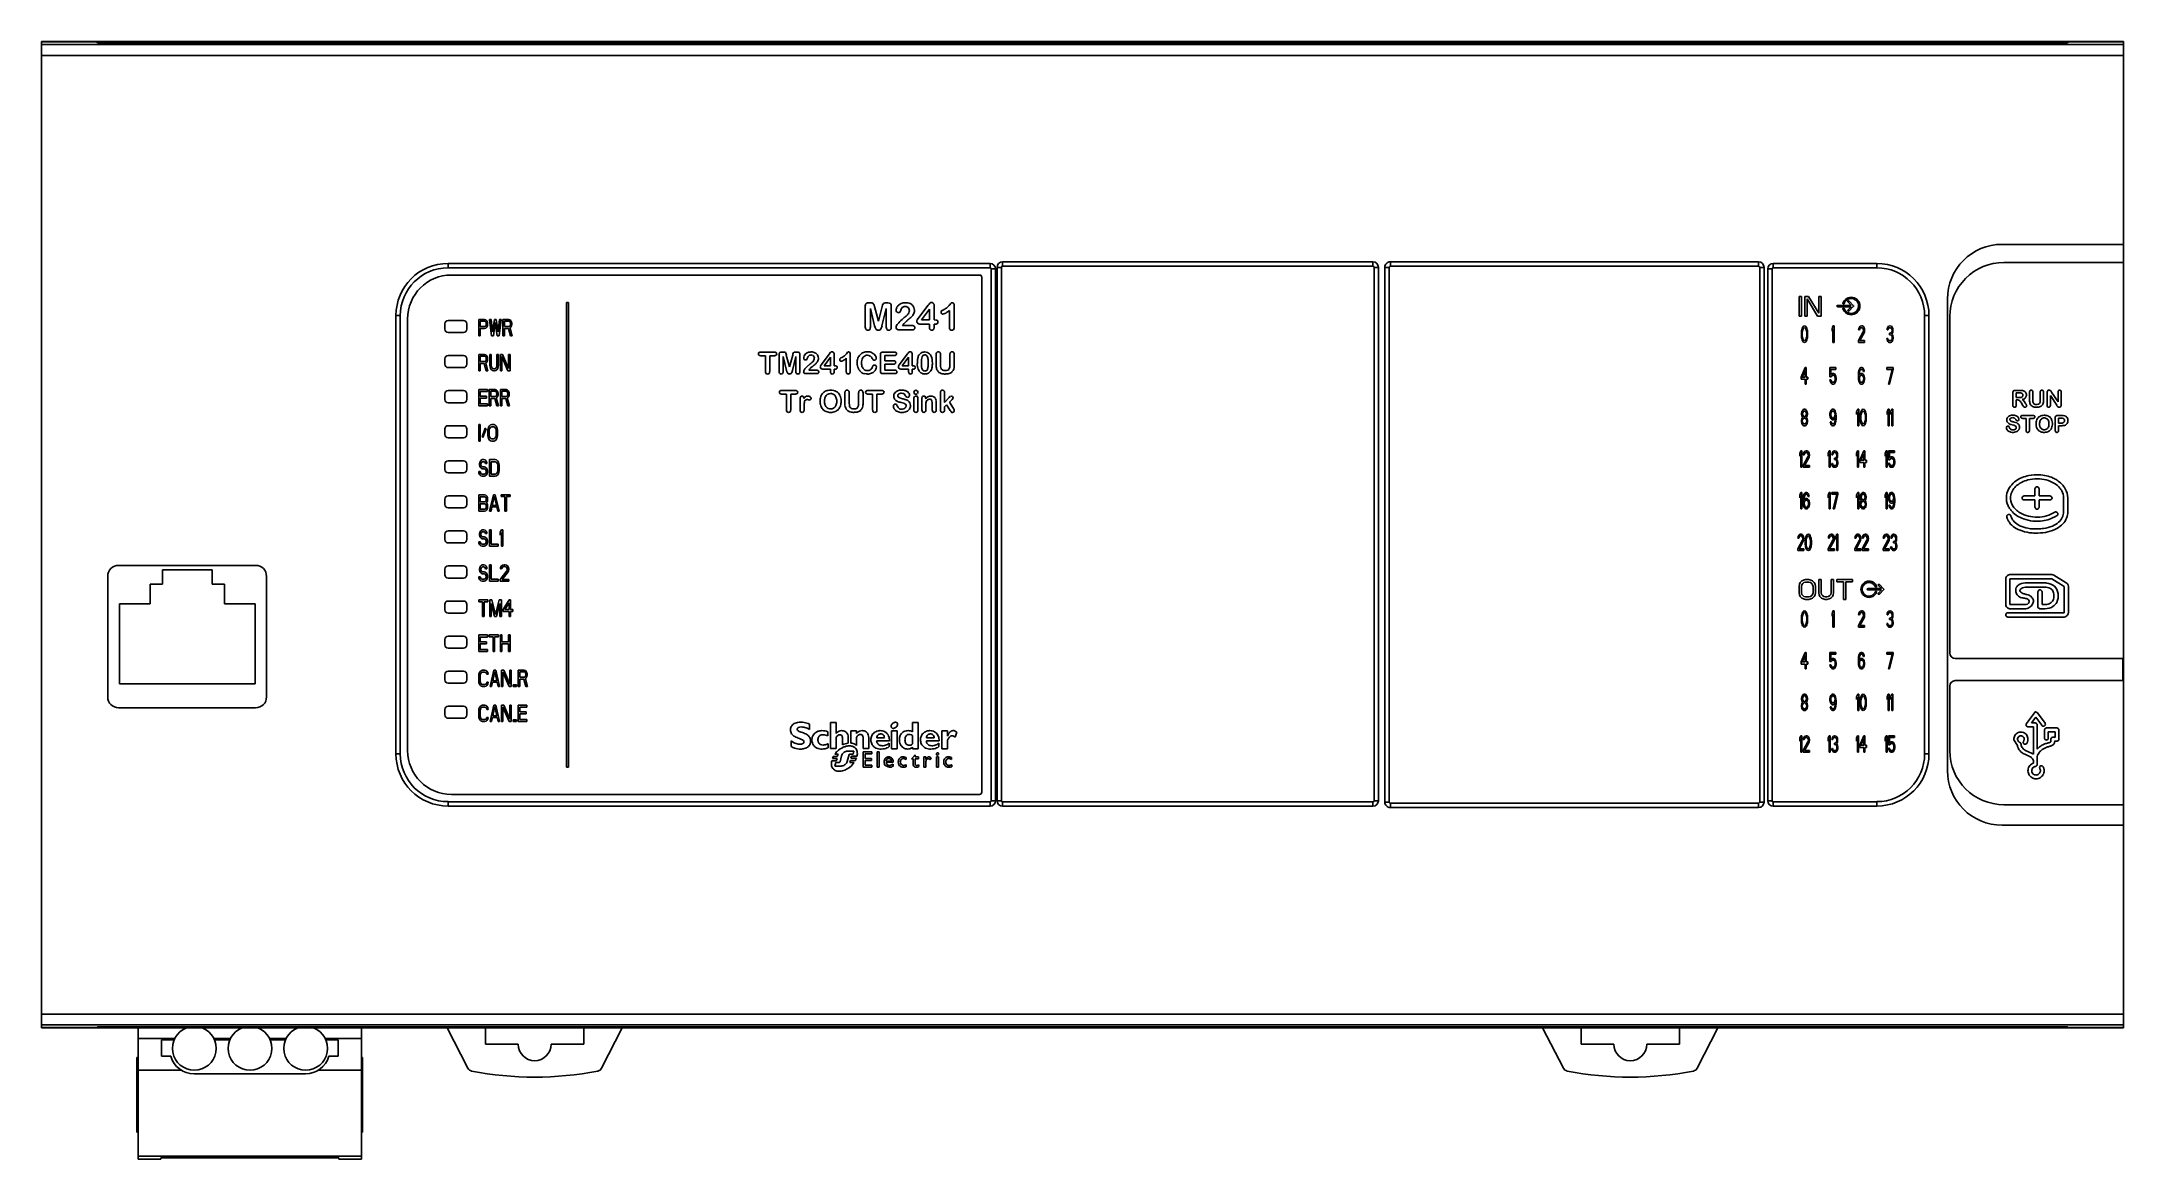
# Model space of a CAD drawing. Header units: millimetres. Extents: x 26 to 216, y 120 to 222.
import ezdxf

# ---------------------------------------------------------------- set-up
doc = ezdxf.new("R2010")
doc.units = ezdxf.units.MM
doc.header["$LTSCALE"] = 22.141567
doc.layers.get('0').update_dxf_attribs({"linetype": 'CONTINUOUS'})

msp = doc.modelspace()

# ---------------------------------------------------------------- linework, layer by layer
at = {"color": 7, "linetype": 'CONTINUOUS'}
for p, q in [((25.5, 131.67), (25.5, 221.67)), ((25.5, 221.67), (27.68, 221.67)), ((25.5, 221.64), (30.53, 221.64)), ((215.5, 221.4), (25.5, 221.4)), ((25.5, 220.4), (215.5, 220.4)), ((27.7, 221.67), (215.5, 221.67)), ((30.53, 221.64), (30.61, 221.56)), ((30.53, 221.64), (30.53, 221.64)), ((210.4, 221.56), (30.61, 221.56)), ((37.19, 221.56), (37.19, 221.67)), ((37.55, 221.56), (37.55, 221.67)), ((58.63, 221.56), (58.63, 221.67)), ((58.96, 221.56), (58.96, 221.67)), ((125.76, 221.56), (125.76, 221.67)), ((126.1, 221.56), (126.1, 221.67)), ((210.47, 221.64), (210.4, 221.56)), ((210.48, 221.64), (210.47, 221.64)), ((210.47, 221.64), (215.5, 221.64)), ((213.76, 221.64), (213.76, 221.67)), ((215.5, 131.67), (215.5, 221.67)), ((62.6, 201.03), (62.6, 201.43)), ((112.06, 201.43), (62.6, 201.43)), ((112.06, 201.43), (112.06, 201.03)), ((113.2, 201.17), (113.2, 201.57)), ((147.01, 201.57), (113.2, 201.57)), ((147.01, 201.57), (147.01, 201.17)), ((148.6, 201.17), (148.6, 201.57)), ((182.21, 201.57), (148.6, 201.57)), ((182.21, 201.57), (182.21, 201.17)), ((193, 201.43), (183.54, 201.43)), ((183.54, 201.03), (183.54, 201.43)), ((193, 201.43), (193, 201.03)), ((204.44, 203.17), (215.5, 203.17)), ((215.5, 201.51), (204.6, 201.51)), ((62.6, 201.03), (112.06, 201.03)), ((62.9, 200.37), (111.1, 200.37)), ((111.3, 200.17), (111.3, 153.17)), ((112.16, 200.93), (112.16, 152.4)), ((112.16, 200.93), (112.56, 200.93)), ((112.56, 152.4), (112.56, 200.93)), ((112.7, 201.07), (112.7, 152.4)), ((112.7, 201.07), (113.1, 201.07)), ((113.1, 152.4), (113.1, 201.07)), ((113.2, 201.17), (147.01, 201.17)), ((147.11, 201.07), (147.11, 152.4)), ((147.11, 201.07), (147.51, 201.07)), ((147.51, 152.4), (147.51, 201.07)), ((148.1, 201.07), (148.1, 152.27)), ((148.1, 201.07), (148.5, 201.07)), ((148.5, 152.27), (148.5, 201.07)), ((148.6, 201.17), (182.21, 201.17)), ((182.31, 201.07), (182.71, 201.07)), ((182.31, 201.07), (182.31, 152.27)), ((182.71, 152.27), (182.71, 201.07)), ((183.04, 200.93), (183.44, 200.93)), ((183.04, 200.93), (183.04, 152.4)), ((183.44, 152.4), (183.44, 200.93)), ((183.54, 201.03), (193, 201.03)), ((73.4, 155.47), (73.4, 197.87)), ((73.4, 197.87), (73.6, 197.87)), ((73.6, 197.87), (73.6, 155.47)), ((100.99, 197.83), (101.15, 197.83)), ((102.59, 197.83), (102.74, 197.83)), ((106.42, 197.63), (105.47, 196.36)), ((185.9, 198.42), (186.13, 198.42)), ((185.9, 196.62), (185.9, 198.42)), ((186.13, 198.42), (186.13, 196.62)), ((186.43, 198.42), (186.76, 198.42)), ((186.43, 196.62), (186.43, 198.42)), ((186.65, 198.19), (186.65, 196.62)), ((186.65, 198.19), (187.59, 196.62)), ((187.7, 196.89), (186.76, 198.42)), ((187.7, 198.42), (187.93, 198.42)), ((187.7, 196.89), (187.7, 198.42)), ((187.93, 198.42), (187.93, 196.62)), ((189.41, 197.6), (190.67, 197.6)), ((190.38, 197.9), (190.67, 197.6)), ((190.85, 197.59), (190.47, 197.98)), ((199.44, 155.16), (199.44, 198.17)), ((57.84, 196.67), (57.84, 156.67)), ((57.84, 196.67), (58.24, 196.67)), ((58.24, 156.67), (58.24, 196.67)), ((58.9, 156.97), (58.9, 196.37)), ((62.3, 195.42), (62.3, 195.92)), ((62.6, 196.22), (64, 196.22)), ((64.3, 195.92), (64.3, 195.42)), ((65.4, 194.82), (65.4, 196.32)), ((65.4, 196.32), (65.93, 196.32)), ((65.53, 195.68), (65.53, 196.16)), ((65.53, 196.16), (65.95, 196.16)), ((65.93, 196.32), (66.04, 196.29)), ((65.95, 196.16), (66.01, 196.13)), ((66.01, 195.71), (65.95, 195.68)), ((66.01, 196.13), (66.06, 196.06)), ((66.06, 195.77), (66.01, 195.71)), ((66.12, 196.19), (66.04, 196.29)), ((66.06, 196.06), (66.08, 195.97)), ((66.08, 195.87), (66.06, 195.77)), ((66.08, 195.97), (66.08, 195.87)), ((66.19, 196.06), (66.12, 196.19)), ((66.12, 195.62), (66.19, 195.74)), ((66.19, 196.06), (66.21, 195.97)), ((66.21, 195.84), (66.19, 195.74)), ((66.21, 195.97), (66.21, 195.84)), ((66.39, 196.32), (66.56, 194.82)), ((66.39, 196.32), (66.52, 196.32)), ((66.65, 195.17), (66.52, 196.32)), ((66.82, 196.32), (66.65, 195.17)), ((66.74, 194.82), (66.91, 196.03)), ((66.82, 196.32), (67, 196.32)), ((66.91, 196.03), (67.09, 194.82)), ((67.17, 195.17), (67, 196.32)), ((67.3, 196.32), (67.17, 195.17)), ((67.26, 194.82), (67.44, 196.32)), ((67.3, 196.32), (67.44, 196.32)), ((67.61, 194.82), (67.61, 196.32)), ((67.61, 196.32), (68.14, 196.32)), ((67.74, 195.68), (67.74, 196.16)), ((67.74, 196.16), (68.16, 196.16)), ((68.14, 196.32), (68.25, 196.29)), ((68.16, 196.16), (68.22, 196.13)), ((68.22, 195.71), (68.16, 195.68)), ((68.22, 196.13), (68.27, 196.06)), ((68.27, 195.77), (68.22, 195.71)), ((68.33, 196.19), (68.25, 196.29)), ((68.27, 196.06), (68.29, 195.97)), ((68.29, 195.87), (68.27, 195.77)), ((68.29, 195.97), (68.29, 195.87)), ((68.4, 196.06), (68.33, 196.19)), ((68.33, 195.62), (68.4, 195.74)), ((68.4, 196.06), (68.42, 195.97)), ((68.42, 195.84), (68.4, 195.74)), ((68.42, 195.97), (68.42, 195.84)), ((100.68, 195.61), (100.68, 197.55)), ((101.14, 197.3), (101.14, 195.61)), ((101.14, 197.3), (101.53, 195.74)), ((101.87, 196.15), (101.51, 197.5)), ((101.57, 195.59), (101.53, 195.74)), ((102.22, 197.5), (101.87, 196.15)), ((102.2, 195.74), (102.59, 197.3)), ((102.59, 195.61), (102.59, 197.3)), ((103.05, 197.55), (103.05, 195.61)), ((104.06, 195.76), (104.94, 195.76)), ((105.47, 196.36), (105.42, 196.29)), ((106.54, 195.89), (105.7, 195.89)), ((105.82, 196.27), (106.54, 197.24)), ((106.54, 196.27), (105.82, 196.27)), ((106.54, 197.24), (106.54, 196.27)), ((106.54, 195.58), (106.54, 195.89)), ((106.96, 197.57), (106.96, 196.27)), ((106.96, 196.27), (107.03, 196.27)), ((106.96, 195.89), (106.96, 195.58)), ((107.06, 195.89), (106.96, 195.89)), ((108.35, 195.6), (108.35, 197.12)), ((108.8, 197.58), (108.8, 195.66)), ((186.13, 196.62), (185.9, 196.62)), ((186.31, 195.69), (186.4, 195.72)), ((186.4, 195.72), (186.5, 195.69)), ((186.65, 196.62), (186.43, 196.62)), ((187.93, 196.62), (187.59, 196.62)), ((189, 195.72), (188.91, 195.49)), ((189, 195.72), (189.1, 195.72)), ((189.1, 195.72), (189.1, 194.22)), ((190.66, 197.48), (189.41, 197.48)), ((190.66, 197.48), (190.38, 197.19)), ((190.47, 197.1), (190.85, 197.5)), ((191.48, 195.69), (191.59, 195.72)), ((191.59, 195.72), (191.65, 195.72)), ((191.65, 195.72), (191.74, 195.69)), ((194.08, 195.69), (194.19, 195.72)), ((194.19, 195.72), (194.22, 195.72)), ((194.22, 195.72), (194.33, 195.69)), ((197.36, 196.67), (197.76, 196.67)), ((197.36, 196.67), (197.36, 156.67)), ((197.76, 156.67), (197.76, 196.67)), ((199.66, 196.57), (199.66, 165.88)), ((64, 195.12), (62.6, 195.12)), ((65.53, 194.82), (65.4, 194.82)), ((65.95, 195.68), (65.53, 195.68)), ((65.53, 195.49), (65.53, 194.82)), ((65.93, 195.49), (65.53, 195.49)), ((66.04, 195.52), (65.93, 195.49)), ((66.04, 195.52), (66.12, 195.62)), ((66.74, 194.82), (66.56, 194.82)), ((67.26, 194.82), (67.09, 194.82)), ((67.74, 194.82), (67.61, 194.82)), ((68.16, 195.68), (67.74, 195.68)), ((67.74, 195.49), (67.74, 194.82)), ((68.11, 195.49), (67.74, 195.49)), ((68.11, 195.49), (68.29, 194.82)), ((68.25, 195.55), (68.33, 195.62)), ((68.44, 194.82), (68.25, 195.55)), ((68.44, 194.82), (68.29, 194.82)), ((104.99, 195.37), (103.75, 195.37)), ((186.12, 195.11), (186.14, 195.27)), ((186.12, 194.82), (186.12, 195.11)), ((186.14, 194.66), (186.12, 194.82)), ((186.14, 195.27), (186.15, 195.37)), ((186.15, 194.57), (186.14, 194.66)), ((186.15, 195.37), (186.18, 195.49)), ((186.18, 194.44), (186.15, 194.57)), ((186.18, 195.49), (186.23, 195.59)), ((186.23, 194.35), (186.18, 194.44)), ((186.2, 195.08), (186.21, 195.27)), ((186.2, 194.86), (186.2, 195.08)), ((186.21, 194.66), (186.2, 194.86)), ((186.21, 195.27), (186.28, 195.46)), ((186.28, 194.47), (186.21, 194.66)), ((186.31, 195.69), (186.23, 195.59)), ((186.23, 194.35), (186.31, 194.25)), ((186.28, 195.46), (186.32, 195.53)), ((186.32, 194.41), (186.28, 194.47)), ((186.4, 194.22), (186.31, 194.25)), ((186.32, 195.53), (186.4, 195.56)), ((186.4, 194.38), (186.32, 194.41)), ((186.4, 195.56), (186.48, 195.53)), ((186.48, 194.41), (186.4, 194.38)), ((186.5, 194.25), (186.4, 194.22)), ((186.48, 195.53), (186.53, 195.46)), ((186.53, 194.47), (186.48, 194.41)), ((186.57, 195.59), (186.5, 195.69)), ((186.5, 194.25), (186.57, 194.35)), ((186.53, 195.46), (186.59, 195.27)), ((186.59, 194.66), (186.53, 194.47)), ((186.57, 195.59), (186.62, 195.49)), ((186.62, 194.44), (186.57, 194.35)), ((186.59, 195.27), (186.6, 195.08)), ((186.6, 194.86), (186.59, 194.66)), ((186.6, 195.08), (186.6, 194.86)), ((186.62, 195.49), (186.65, 195.37)), ((186.65, 194.57), (186.62, 194.44)), ((186.65, 195.37), (186.67, 195.27)), ((186.67, 194.66), (186.65, 194.57)), ((186.67, 195.27), (186.68, 195.11)), ((186.68, 194.82), (186.67, 194.66)), ((186.68, 195.11), (186.68, 194.82)), ((188.91, 195.24), (188.91, 195.49)), ((188.91, 195.24), (189, 195.46)), ((189, 194.22), (189, 195.46)), ((189.1, 194.22), (189, 194.22)), ((191.76, 195.17), (191.32, 194.38)), ((191.32, 194.22), (191.32, 194.38)), ((191.88, 194.22), (191.32, 194.22)), ((191.34, 195.37), (191.35, 195.49)), ((191.41, 195.37), (191.34, 195.37)), ((191.41, 195.62), (191.35, 195.49)), ((191.48, 195.69), (191.41, 195.62)), ((191.45, 195.46), (191.41, 195.37)), ((191.45, 195.46), (191.49, 195.53)), ((191.45, 194.38), (191.84, 195.08)), ((191.45, 194.38), (191.88, 194.38)), ((191.57, 195.56), (191.49, 195.53)), ((191.63, 195.56), (191.57, 195.56)), ((191.71, 195.53), (191.63, 195.56)), ((191.71, 195.53), (191.76, 195.46)), ((191.8, 195.62), (191.74, 195.69)), ((191.79, 195.37), (191.76, 195.46)), ((191.76, 195.17), (191.79, 195.3)), ((191.79, 195.3), (191.79, 195.37)), ((191.87, 195.49), (191.8, 195.62)), ((191.87, 195.17), (191.84, 195.08)), ((191.87, 195.49), (191.88, 195.37)), ((191.88, 195.3), (191.87, 195.17)), ((191.88, 195.37), (191.88, 195.3)), ((191.88, 194.38), (191.88, 194.22)), ((193.92, 194.57), (194, 194.57)), ((193.94, 194.47), (193.92, 194.57)), ((193.94, 195.37), (193.95, 195.49)), ((194.01, 195.37), (193.94, 195.37)), ((193.97, 194.38), (193.94, 194.47)), ((194.01, 195.62), (193.95, 195.49)), ((193.97, 194.38), (194.01, 194.31)), ((194, 194.57), (194.01, 194.5)), ((194.08, 195.69), (194.01, 195.62)), ((194.05, 195.46), (194.01, 195.37)), ((194.01, 194.5), (194.05, 194.44)), ((194.01, 194.31), (194.08, 194.25)), ((194.05, 195.46), (194.09, 195.53)), ((194.08, 194.41), (194.05, 194.44)), ((194.08, 194.41), (194.15, 194.38)), ((194.14, 194.22), (194.08, 194.25)), ((194.17, 195.56), (194.09, 195.53)), ((194.26, 194.22), (194.14, 194.22)), ((194.15, 194.38), (194.25, 194.38)), ((194.23, 195.56), (194.17, 195.56)), ((194.17, 195.05), (194.23, 195.05)), ((194.17, 194.92), (194.17, 195.05)), ((194.23, 194.92), (194.17, 194.92)), ((194.31, 195.53), (194.23, 195.56)), ((194.33, 195.11), (194.23, 195.05)), ((194.33, 194.89), (194.23, 194.92)), ((194.25, 194.38), (194.33, 194.41)), ((194.33, 194.25), (194.26, 194.22)), ((194.31, 195.53), (194.36, 195.46)), ((194.39, 195.62), (194.33, 195.69)), ((194.33, 195.11), (194.36, 195.17)), ((194.33, 194.89), (194.37, 194.82)), ((194.36, 194.44), (194.33, 194.41)), ((194.33, 194.25), (194.39, 194.31)), ((194.39, 195.37), (194.36, 195.46)), ((194.36, 195.17), (194.39, 195.3)), ((194.36, 194.98), (194.42, 195.08)), ((194.44, 194.92), (194.36, 194.98)), ((194.36, 194.44), (194.39, 194.5)), ((194.4, 194.7), (194.37, 194.82)), ((194.45, 195.49), (194.39, 195.62)), ((194.39, 195.3), (194.39, 195.37)), ((194.39, 194.5), (194.4, 194.57)), ((194.39, 194.31), (194.44, 194.38)), ((194.4, 194.57), (194.4, 194.7)), ((194.45, 195.17), (194.42, 195.08)), ((194.44, 194.92), (194.47, 194.82)), ((194.47, 194.47), (194.44, 194.38)), ((194.45, 195.49), (194.47, 195.37)), ((194.47, 195.3), (194.45, 195.17)), ((194.47, 195.37), (194.47, 195.3)), ((194.47, 194.82), (194.48, 194.7)), ((194.48, 194.57), (194.47, 194.47)), ((194.48, 194.7), (194.48, 194.57)), ((62.3, 192.22), (62.3, 192.72)), ((62.6, 193.02), (64, 193.02)), ((64, 191.92), (62.6, 191.92)), ((64.3, 192.72), (64.3, 192.22)), ((65.4, 191.62), (65.4, 193.12)), ((65.4, 193.12), (65.93, 193.12)), ((65.53, 192.48), (65.53, 192.96)), ((65.53, 192.96), (65.95, 192.96)), ((65.95, 192.48), (65.53, 192.48)), ((65.53, 192.29), (65.53, 191.62)), ((65.9, 192.29), (65.53, 192.29)), ((65.9, 192.29), (66.08, 191.62)), ((65.93, 193.12), (66.04, 193.09)), ((65.95, 192.96), (66.01, 192.93)), ((66.01, 192.51), (65.95, 192.48)), ((66.01, 192.93), (66.06, 192.86)), ((66.06, 192.57), (66.01, 192.51)), ((66.12, 192.99), (66.04, 193.09)), ((66.04, 192.35), (66.12, 192.42)), ((66.23, 191.62), (66.04, 192.35)), ((66.06, 192.86), (66.08, 192.77)), ((66.08, 192.67), (66.06, 192.57)), ((66.08, 192.77), (66.08, 192.67)), ((66.19, 192.86), (66.12, 192.99)), ((66.12, 192.42), (66.19, 192.54)), ((66.19, 192.86), (66.21, 192.77)), ((66.21, 192.64), (66.19, 192.54)), ((66.21, 192.77), (66.21, 192.64)), ((66.41, 192.13), (66.41, 193.12)), ((66.41, 193.12), (66.54, 193.12)), ((66.43, 191.97), (66.41, 192.13)), ((66.47, 191.84), (66.43, 191.97)), ((66.54, 193.12), (66.54, 192.13)), ((66.54, 192.13), (66.56, 192)), ((66.56, 192), (66.6, 191.9)), ((66.67, 191.84), (66.6, 191.9)), ((67, 191.9), (66.93, 191.84)), ((67, 191.9), (67.04, 192)), ((67.04, 192), (67.06, 192.13)), ((67.06, 192.13), (67.06, 193.12)), ((67.06, 193.12), (67.2, 193.12)), ((67.17, 191.97), (67.13, 191.84)), ((67.2, 192.13), (67.17, 191.97)), ((67.2, 193.12), (67.2, 192.13)), ((67.37, 191.62), (67.37, 193.12)), ((67.37, 193.12), (67.57, 193.12)), ((67.5, 192.93), (67.5, 191.62)), ((67.5, 192.93), (68.05, 191.62)), ((68.11, 191.84), (67.57, 193.12)), ((68.11, 191.84), (68.11, 193.12)), ((68.11, 193.12), (68.25, 193.12)), ((68.25, 193.12), (68.25, 191.62)), ((91.12, 193.33), (92.39, 193.33)), ((91.56, 193.01), (91.12, 193.01)), ((91.56, 191.58), (91.56, 193.01)), ((91.95, 193.01), (91.95, 191.58)), ((92.39, 193.01), (91.95, 193.01)), ((92.81, 191.56), (92.81, 193.12)), ((93.06, 193.33), (93.18, 193.33)), ((93.18, 192.92), (93.18, 191.56)), ((93.18, 192.92), (93.49, 191.66)), ((93.34, 193.32), (93.31, 193.32)), ((93.76, 191.99), (93.47, 193.07)), ((94.05, 193.07), (93.76, 191.99)), ((94.03, 191.66), (94.34, 192.92)), ((94.34, 193.33), (94.46, 193.33)), ((94.34, 191.56), (94.34, 192.92)), ((94.71, 193.12), (94.71, 191.56)), ((96.65, 192.16), (96.61, 192.11)), ((97.41, 193.18), (96.65, 192.16)), ((96.92, 192.09), (97.5, 192.87)), ((97.5, 192.09), (96.92, 192.09)), ((97.5, 192.87), (97.5, 192.09)), ((97.83, 193.13), (97.83, 192.09)), ((97.83, 192.09), (97.89, 192.09)), ((98.94, 191.55), (98.94, 192.77)), ((99.31, 193.14), (99.31, 191.6)), ((102.05, 191.61), (102.05, 193.09)), ((102.29, 193.33), (103.34, 193.33)), ((102.45, 193.03), (102.45, 192.54)), ((103.34, 193.03), (102.45, 193.03)), ((102.45, 192.54), (103.27, 192.54)), ((102.45, 192.24), (102.45, 191.68)), ((103.27, 192.24), (102.45, 192.24)), ((103.78, 192.16), (103.74, 192.11)), ((104.54, 193.18), (103.78, 192.16)), ((104.05, 192.09), (104.63, 192.87)), ((104.63, 192.09), (104.05, 192.09)), ((104.63, 192.87), (104.63, 192.09)), ((104.96, 193.13), (104.96, 192.09)), ((104.96, 192.09), (105.02, 192.09)), ((107.15, 192.18), (107.15, 193.13)), ((107.55, 193.13), (107.55, 192.16)), ((108.4, 192.15), (108.4, 193.13)), ((108.8, 193.13), (108.8, 192.18)), ((186.46, 191.92), (186.09, 191.06)), ((186.46, 191.92), (186.56, 191.92)), ((186.56, 191.92), (186.56, 191.06)), ((188.72, 191.92), (189.25, 191.92)), ((188.72, 191.09), (188.72, 191.92)), ((189.25, 191.92), (189.25, 191.76)), ((191.49, 191.89), (191.57, 191.92)), ((191.57, 191.92), (191.63, 191.92)), ((191.63, 191.92), (191.71, 191.89)), ((193.92, 191.92), (194.48, 191.92)), ((193.92, 191.76), (193.92, 191.92)), ((194.48, 191.92), (194.48, 191.76)), ((65.53, 191.62), (65.4, 191.62)), ((66.23, 191.62), (66.08, 191.62)), ((66.47, 191.84), (66.56, 191.71)), ((66.56, 191.71), (66.65, 191.65)), ((66.76, 191.62), (66.65, 191.65)), ((66.67, 191.84), (66.76, 191.81)), ((66.76, 191.81), (66.85, 191.81)), ((66.85, 191.62), (66.76, 191.62)), ((66.85, 191.81), (66.93, 191.84)), ((66.95, 191.65), (66.85, 191.62)), ((66.95, 191.65), (67.04, 191.71)), ((67.04, 191.71), (67.13, 191.84)), ((67.5, 191.62), (67.37, 191.62)), ((68.25, 191.62), (68.05, 191.62)), ((93.52, 191.54), (93.49, 191.66)), ((96.25, 191.37), (95.27, 191.37)), ((95.52, 191.68), (96.22, 191.68)), ((97.5, 191.79), (96.82, 191.79)), ((97.5, 191.54), (97.5, 191.79)), ((97.83, 191.79), (97.83, 191.54)), ((97.91, 191.79), (97.83, 191.79)), ((103.37, 191.37), (102.29, 191.37)), ((102.45, 191.68), (103.37, 191.68)), ((104.63, 191.79), (103.95, 191.79)), ((104.63, 191.54), (104.63, 191.79)), ((104.96, 191.79), (104.96, 191.54)), ((105.04, 191.79), (104.96, 191.79)), ((186.09, 190.86), (186.09, 191.06)), ((186.46, 190.86), (186.09, 190.86)), ((186.2, 191.06), (186.46, 191.66)), ((186.46, 191.06), (186.2, 191.06)), ((186.46, 191.66), (186.46, 191.06)), ((186.46, 190.42), (186.46, 190.86)), ((186.56, 190.42), (186.46, 190.42)), ((186.56, 191.06), (186.71, 191.06)), ((186.71, 190.86), (186.56, 190.86)), ((186.56, 190.86), (186.56, 190.42)), ((186.71, 191.06), (186.71, 190.86)), ((188.83, 191.09), (188.72, 191.09)), ((188.72, 190.8), (188.81, 190.8)), ((188.75, 190.67), (188.72, 190.8)), ((188.8, 190.55), (188.75, 190.67)), ((189.25, 191.76), (188.8, 191.76)), ((188.8, 191.76), (188.8, 191.25)), ((188.88, 191.34), (188.8, 191.25)), ((188.8, 190.55), (188.88, 190.45)), ((188.81, 190.8), (188.85, 190.67)), ((188.83, 191.09), (188.89, 191.18)), ((188.89, 190.61), (188.85, 190.67)), ((188.88, 191.34), (188.95, 191.37)), ((188.95, 190.42), (188.88, 190.45)), ((188.95, 191.22), (188.89, 191.18)), ((188.89, 190.61), (188.95, 190.58)), ((188.95, 191.37), (189.05, 191.37)), ((189.05, 191.22), (188.95, 191.22)), ((188.95, 190.58), (189.05, 190.58)), ((189.05, 190.42), (188.95, 190.42)), ((189.05, 191.37), (189.13, 191.34)), ((189.11, 191.18), (189.05, 191.22)), ((189.05, 190.58), (189.11, 190.61)), ((189.13, 190.45), (189.05, 190.42)), ((189.11, 191.18), (189.16, 191.12)), ((189.16, 190.67), (189.11, 190.61)), ((189.2, 191.25), (189.13, 191.34)), ((189.13, 190.45), (189.2, 190.55)), ((189.19, 191.02), (189.16, 191.12)), ((189.16, 190.67), (189.19, 190.77)), ((189.2, 190.93), (189.19, 191.02)), ((189.19, 190.77), (189.2, 190.86)), ((189.2, 191.25), (189.25, 191.12)), ((189.2, 190.86), (189.2, 190.93)), ((189.25, 190.67), (189.2, 190.55)), ((189.25, 191.12), (189.28, 190.96)), ((189.28, 190.83), (189.25, 190.67)), ((189.28, 190.96), (189.28, 190.83)), ((191.32, 191.28), (191.34, 191.5)), ((191.32, 191.06), (191.32, 191.28)), ((191.34, 190.83), (191.32, 191.06)), ((191.34, 191.5), (191.37, 191.66)), ((191.37, 190.67), (191.34, 190.83)), ((191.37, 191.66), (191.41, 191.79)), ((191.41, 190.55), (191.37, 190.67)), ((191.41, 191.47), (191.4, 191.28)), ((191.49, 191.34), (191.4, 191.22)), ((191.4, 191.28), (191.4, 191.22)), ((191.49, 191.89), (191.41, 191.79)), ((191.43, 191.57), (191.41, 191.47)), ((191.41, 190.96), (191.43, 191.06)), ((191.41, 190.86), (191.41, 190.96)), ((191.43, 190.77), (191.41, 190.86)), ((191.41, 190.55), (191.49, 190.45)), ((191.46, 191.66), (191.43, 191.57)), ((191.43, 191.06), (191.46, 191.12)), ((191.46, 190.67), (191.43, 190.77)), ((191.46, 191.66), (191.51, 191.73)), ((191.46, 191.12), (191.51, 191.18)), ((191.51, 190.61), (191.46, 190.67)), ((191.49, 191.34), (191.57, 191.37)), ((191.57, 190.42), (191.49, 190.45)), ((191.51, 191.73), (191.55, 191.76)), ((191.51, 191.18), (191.55, 191.22)), ((191.55, 190.58), (191.51, 190.61)), ((191.65, 191.76), (191.55, 191.76)), ((191.55, 191.22), (191.66, 191.22)), ((191.66, 190.58), (191.55, 190.58)), ((191.57, 191.37), (191.65, 191.37)), ((191.65, 190.42), (191.57, 190.42)), ((191.65, 191.76), (191.7, 191.73)), ((191.65, 191.37), (191.73, 191.34)), ((191.73, 190.45), (191.65, 190.42)), ((191.66, 191.22), (191.71, 191.18)), ((191.71, 190.61), (191.66, 190.58)), ((191.7, 191.73), (191.74, 191.66)), ((191.79, 191.79), (191.71, 191.89)), ((191.71, 191.18), (191.76, 191.12)), ((191.76, 190.67), (191.71, 190.61)), ((191.8, 191.25), (191.73, 191.34)), ((191.73, 190.45), (191.8, 190.55)), ((191.77, 191.57), (191.74, 191.66)), ((191.76, 191.12), (191.79, 191.06)), ((191.79, 190.77), (191.76, 190.67)), ((191.85, 191.57), (191.77, 191.57)), ((191.79, 191.79), (191.84, 191.66)), ((191.79, 191.06), (191.8, 190.96)), ((191.8, 190.86), (191.79, 190.77)), ((191.8, 191.25), (191.85, 191.15)), ((191.8, 190.96), (191.8, 190.86)), ((191.85, 190.67), (191.8, 190.55)), ((191.84, 191.66), (191.85, 191.57)), ((191.85, 191.15), (191.88, 190.99)), ((191.88, 190.83), (191.85, 190.67)), ((191.88, 190.99), (191.88, 190.83)), ((194.39, 191.76), (193.92, 191.76)), ((194.39, 191.76), (194.08, 190.42)), ((194.17, 190.42), (194.08, 190.42)), ((194.17, 190.42), (194.48, 191.76)), ((62.3, 189.02), (62.3, 189.52)), ((62.6, 189.82), (64, 189.82)), ((64, 188.72), (62.6, 188.72)), ((64.3, 189.52), (64.3, 189.02)), ((65.4, 188.42), (65.4, 189.92)), ((65.4, 189.92), (66.19, 189.92)), ((66.19, 188.42), (65.4, 188.42)), ((65.53, 189.73), (65.53, 189.31)), ((66.19, 189.73), (65.53, 189.73)), ((65.53, 189.31), (66.1, 189.31)), ((65.53, 189.12), (65.53, 188.61)), ((66.1, 189.12), (65.53, 189.12)), ((65.53, 188.61), (66.19, 188.61)), ((66.1, 189.31), (66.1, 189.12)), ((66.19, 189.92), (66.19, 189.73)), ((66.19, 188.61), (66.19, 188.42)), ((66.36, 188.42), (66.36, 189.92)), ((66.36, 189.92), (66.89, 189.92)), ((66.5, 188.42), (66.36, 188.42)), ((66.5, 189.28), (66.5, 189.76)), ((66.5, 189.76), (66.91, 189.76)), ((66.91, 189.28), (66.5, 189.28)), ((66.5, 189.09), (66.5, 188.42)), ((66.87, 189.09), (66.5, 189.09)), ((66.87, 189.09), (67.04, 188.42)), ((66.89, 189.92), (67, 189.89)), ((66.91, 189.76), (66.98, 189.73)), ((66.98, 189.31), (66.91, 189.28)), ((66.98, 189.73), (67.02, 189.66)), ((67.02, 189.37), (66.98, 189.31)), ((67.09, 189.79), (67, 189.89)), ((67, 189.15), (67.09, 189.22)), ((67.2, 188.42), (67, 189.15)), ((67.02, 189.66), (67.04, 189.57)), ((67.04, 189.47), (67.02, 189.37)), ((67.04, 189.57), (67.04, 189.47)), ((67.2, 188.42), (67.04, 188.42)), ((67.15, 189.66), (67.09, 189.79)), ((67.09, 189.22), (67.15, 189.34)), ((67.15, 189.66), (67.17, 189.57)), ((67.17, 189.44), (67.15, 189.34)), ((67.17, 189.57), (67.17, 189.44)), ((67.37, 188.42), (67.37, 189.92)), ((67.37, 189.92), (67.9, 189.92)), ((67.5, 188.42), (67.37, 188.42)), ((67.5, 189.28), (67.5, 189.76)), ((67.5, 189.76), (67.92, 189.76)), ((67.92, 189.28), (67.5, 189.28)), ((67.5, 189.09), (67.5, 188.42)), ((67.87, 189.09), (67.5, 189.09)), ((67.87, 189.09), (68.05, 188.42)), ((67.9, 189.92), (68, 189.89)), ((67.92, 189.76), (67.98, 189.73)), ((67.98, 189.31), (67.92, 189.28)), ((67.98, 189.73), (68.03, 189.66)), ((68.03, 189.37), (67.98, 189.31)), ((68.09, 189.79), (68, 189.89)), ((68, 189.15), (68.09, 189.22)), ((68.2, 188.42), (68, 189.15)), ((68.03, 189.66), (68.05, 189.57)), ((68.05, 189.47), (68.03, 189.37)), ((68.05, 189.57), (68.05, 189.47)), ((68.2, 188.42), (68.05, 188.42)), ((68.16, 189.66), (68.09, 189.79)), ((68.09, 189.22), (68.16, 189.34)), ((68.16, 189.66), (68.18, 189.57)), ((68.18, 189.44), (68.16, 189.34)), ((68.18, 189.57), (68.18, 189.44)), ((93.04, 189.83), (94.31, 189.83)), ((93.48, 189.51), (93.04, 189.51)), ((93.48, 188.08), (93.48, 189.51)), ((93.87, 189.51), (93.87, 188.08)), ((94.31, 189.51), (93.87, 189.51)), ((94.72, 188.06), (94.72, 189.08)), ((95.09, 188.36), (95.09, 188.06)), ((98.82, 188.68), (98.82, 189.63)), ((99.21, 189.63), (99.21, 188.66)), ((100.07, 188.65), (100.07, 189.63)), ((100.47, 189.63), (100.47, 188.68)), ((100.91, 189.83), (102.18, 189.83)), ((101.35, 189.51), (100.91, 189.51)), ((101.35, 188.08), (101.35, 189.51)), ((101.74, 189.51), (101.74, 188.08)), ((102.18, 189.51), (101.74, 189.51)), ((105.11, 188.06), (105.11, 189.1)), ((105.48, 189.11), (105.48, 188.06)), ((105.85, 188.06), (105.85, 189.11)), ((106.19, 189.12), (106.19, 189.08)), ((106.21, 188.52), (106.21, 188.06)), ((106.79, 188.06), (106.79, 188.67)), ((107.15, 188.74), (107.15, 188.06)), ((107.54, 188.06), (107.54, 189.62)), ((107.91, 189.64), (107.91, 188.75)), ((108.32, 189.18), (107.91, 188.75)), ((107.91, 188.34), (108.1, 188.53)), ((107.91, 188.34), (107.91, 188.05)), ((108.1, 188.53), (108.43, 188)), ((108.35, 188.78), (108.54, 188.96)), ((108.72, 188.19), (108.35, 188.78)), ((186.29, 188.09), (186.37, 188.12)), ((186.37, 188.12), (186.43, 188.12)), ((186.43, 188.12), (186.51, 188.09)), ((188.88, 188.09), (188.95, 188.12)), ((188.95, 188.12), (189.03, 188.12)), ((189.03, 188.12), (189.11, 188.09)), ((191.26, 188.12), (191.16, 187.89)), ((191.26, 188.12), (191.35, 188.12)), ((191.35, 188.12), (191.35, 186.62)), ((191.66, 188.09), (191.76, 188.12)), ((191.76, 188.12), (191.85, 188.09)), ((194.05, 188.12), (193.95, 187.89)), ((194.05, 188.12), (194.14, 188.12)), ((194.14, 188.12), (194.14, 186.62)), ((194.36, 188.12), (194.26, 187.89)), ((194.36, 188.12), (194.45, 188.12)), ((194.45, 188.12), (194.45, 186.62)), ((205.42, 188.49), (205.42, 189.65)), ((205.6, 189.84), (206.1, 189.84)), ((205.72, 189.61), (206.01, 189.61)), ((205.72, 189.19), (205.72, 189.61)), ((206, 189.19), (205.72, 189.19)), ((205.83, 188.97), (205.72, 188.97)), ((205.72, 188.97), (205.72, 188.49)), ((206.19, 188.7), (206.31, 188.49)), ((206.94, 188.95), (206.94, 189.68)), ((207.25, 189.68), (207.25, 188.93)), ((207.91, 188.93), (207.91, 189.68)), ((208.22, 189.68), (208.22, 188.95)), ((208.55, 188.48), (208.55, 189.64)), ((208.84, 189.36), (209.42, 188.48)), ((208.84, 189.36), (208.84, 188.48)), ((209.54, 188.79), (208.95, 189.68)), ((209.54, 188.79), (209.54, 189.69)), ((209.82, 189.69), (209.82, 188.5)), ((62.3, 185.82), (62.3, 186.32)), ((62.6, 186.62), (64, 186.62)), ((64.3, 186.32), (64.3, 185.82)), ((65.4, 185.22), (65.4, 186.72)), ((65.4, 186.72), (65.53, 186.72)), ((65.53, 186.72), (65.53, 185.22)), ((65.99, 186.4), (65.71, 185.6)), ((65.77, 185.54), (66.06, 186.33)), ((66.06, 186.33), (65.99, 186.4)), ((66.23, 186.21), (66.25, 186.37)), ((66.23, 185.73), (66.23, 186.21)), ((66.25, 186.37), (66.3, 186.49)), ((66.39, 186.62), (66.3, 186.49)), ((66.36, 186.21), (66.39, 186.33)), ((66.36, 185.73), (66.36, 186.21)), ((66.47, 186.69), (66.39, 186.62)), ((66.39, 186.33), (66.43, 186.43)), ((66.43, 186.43), (66.5, 186.49)), ((66.47, 186.69), (66.58, 186.72)), ((66.5, 186.49), (66.58, 186.53)), ((66.58, 186.72), (66.76, 186.72)), ((66.58, 186.53), (66.76, 186.53)), ((66.76, 186.72), (66.87, 186.69)), ((66.76, 186.53), (66.85, 186.49)), ((66.85, 186.49), (66.91, 186.43)), ((66.95, 186.62), (66.87, 186.69)), ((66.91, 186.43), (66.95, 186.33)), ((67.04, 186.49), (66.95, 186.62)), ((66.95, 186.33), (66.98, 186.21)), ((66.98, 186.21), (66.98, 185.73)), ((67.04, 186.49), (67.09, 186.37)), ((67.09, 186.37), (67.11, 186.21)), ((67.11, 186.21), (67.11, 185.73)), ((186.12, 187.1), (186.15, 187.26)), ((186.12, 187), (186.12, 187.1)), ((186.15, 186.84), (186.12, 187)), ((186.14, 187.73), (186.17, 187.89)), ((186.14, 187.64), (186.14, 187.73)), ((186.17, 187.51), (186.14, 187.64)), ((186.21, 187.35), (186.15, 187.26)), ((186.2, 186.75), (186.15, 186.84)), ((186.17, 187.89), (186.21, 187.99)), ((186.21, 187.42), (186.17, 187.51)), ((186.2, 187.1), (186.25, 187.22)), ((186.2, 187), (186.2, 187.1)), ((186.25, 186.87), (186.2, 187)), ((186.2, 186.75), (186.28, 186.65)), ((186.29, 188.09), (186.21, 187.99)), ((186.21, 187.73), (186.25, 187.83)), ((186.21, 187.67), (186.21, 187.73)), ((186.25, 187.57), (186.21, 187.67)), ((186.21, 187.42), (186.25, 187.38)), ((186.25, 187.38), (186.21, 187.35)), ((186.25, 187.83), (186.31, 187.93)), ((186.31, 187.48), (186.25, 187.57)), ((186.25, 187.22), (186.31, 187.29)), ((186.31, 186.81), (186.25, 186.87)), ((186.35, 186.62), (186.28, 186.65)), ((186.31, 187.93), (186.37, 187.96)), ((186.37, 187.45), (186.31, 187.48)), ((186.31, 187.29), (186.37, 187.32)), ((186.37, 186.78), (186.31, 186.81)), ((186.45, 186.62), (186.35, 186.62)), ((186.37, 187.96), (186.43, 187.96)), ((186.43, 187.45), (186.37, 187.45)), ((186.37, 187.32), (186.43, 187.32)), ((186.43, 186.78), (186.37, 186.78)), ((186.43, 187.96), (186.5, 187.93)), ((186.5, 187.48), (186.43, 187.45)), ((186.43, 187.32), (186.5, 187.29)), ((186.5, 186.81), (186.43, 186.78)), ((186.53, 186.65), (186.45, 186.62)), ((186.5, 187.93), (186.56, 187.83)), ((186.56, 187.57), (186.5, 187.48)), ((186.5, 187.29), (186.56, 187.22)), ((186.56, 186.87), (186.5, 186.81)), ((186.59, 187.99), (186.51, 188.09)), ((186.53, 186.65), (186.6, 186.75)), ((186.56, 187.83), (186.59, 187.73)), ((186.59, 187.67), (186.56, 187.57)), ((186.56, 187.38), (186.59, 187.42)), ((186.59, 187.35), (186.56, 187.38)), ((186.56, 187.22), (186.6, 187.1)), ((186.6, 187), (186.56, 186.87)), ((186.59, 187.99), (186.64, 187.89)), ((186.59, 187.73), (186.59, 187.67)), ((186.64, 187.51), (186.59, 187.42)), ((186.65, 187.26), (186.59, 187.35)), ((186.6, 187.1), (186.6, 187)), ((186.65, 186.84), (186.6, 186.75)), ((186.64, 187.89), (186.67, 187.73)), ((186.67, 187.64), (186.64, 187.51)), ((186.65, 187.26), (186.68, 187.1)), ((186.68, 187), (186.65, 186.84)), ((186.67, 187.73), (186.67, 187.64)), ((186.68, 187.1), (186.68, 187)), ((188.72, 187.7), (188.75, 187.86)), ((188.72, 187.57), (188.72, 187.7)), ((188.75, 187.42), (188.72, 187.57)), ((188.75, 187.86), (188.8, 187.99)), ((188.8, 187.29), (188.75, 187.42)), ((188.75, 186.97), (188.83, 186.97)), ((188.77, 186.87), (188.75, 186.97)), ((188.81, 186.75), (188.77, 186.87)), ((188.88, 188.09), (188.8, 187.99)), ((188.8, 187.67), (188.81, 187.77)), ((188.8, 187.61), (188.8, 187.67)), ((188.81, 187.51), (188.8, 187.61)), ((188.8, 187.29), (188.88, 187.19)), ((188.81, 187.77), (188.85, 187.86)), ((188.85, 187.42), (188.81, 187.51)), ((188.81, 186.75), (188.89, 186.65)), ((188.83, 186.97), (188.86, 186.87)), ((188.85, 187.86), (188.89, 187.93)), ((188.89, 187.35), (188.85, 187.42)), ((188.91, 186.81), (188.86, 186.87)), ((188.95, 187.16), (188.88, 187.19)), ((188.89, 187.93), (188.94, 187.96)), ((188.94, 187.32), (188.89, 187.35)), ((188.97, 186.62), (188.89, 186.65)), ((188.95, 186.78), (188.91, 186.81)), ((188.94, 187.96), (189.05, 187.96)), ((189.05, 187.32), (188.94, 187.32)), ((189.03, 187.16), (188.95, 187.16)), ((188.95, 186.78), (189.05, 186.78)), ((189.03, 186.62), (188.97, 186.62)), ((189.11, 187.19), (189.03, 187.16)), ((189.11, 186.65), (189.03, 186.62)), ((189.05, 187.96), (189.1, 187.93)), ((189.1, 187.35), (189.05, 187.32)), ((189.1, 186.81), (189.05, 186.78)), ((189.1, 187.93), (189.14, 187.86)), ((189.14, 187.42), (189.1, 187.35)), ((189.14, 186.87), (189.1, 186.81)), ((189.19, 187.99), (189.11, 188.09)), ((189.11, 187.19), (189.2, 187.32)), ((189.11, 186.65), (189.19, 186.75)), ((189.14, 187.86), (189.17, 187.77)), ((189.17, 187.51), (189.14, 187.42)), ((189.14, 186.87), (189.17, 186.97)), ((189.17, 187.77), (189.19, 187.67)), ((189.19, 187.61), (189.17, 187.51)), ((189.17, 186.97), (189.19, 187.06)), ((189.19, 187.99), (189.24, 187.86)), ((189.19, 187.67), (189.19, 187.61)), ((189.19, 187.06), (189.2, 187.26)), ((189.24, 186.87), (189.19, 186.75)), ((189.2, 187.26), (189.2, 187.32)), ((189.24, 187.86), (189.27, 187.7)), ((189.27, 187.03), (189.24, 186.87)), ((189.27, 187.7), (189.28, 187.48)), ((189.28, 187.26), (189.27, 187.03)), ((189.28, 187.48), (189.28, 187.26)), ((191.16, 187.64), (191.16, 187.89)), ((191.16, 187.64), (191.26, 187.86)), ((191.26, 186.62), (191.26, 187.86)), ((191.35, 186.62), (191.26, 186.62)), ((191.48, 187.51), (191.49, 187.67)), ((191.48, 187.22), (191.48, 187.51)), ((191.49, 187.06), (191.48, 187.22)), ((191.49, 187.67), (191.51, 187.77)), ((191.51, 186.97), (191.49, 187.06)), ((191.51, 187.77), (191.54, 187.89)), ((191.54, 186.84), (191.51, 186.97)), ((191.54, 187.89), (191.59, 187.99)), ((191.59, 186.75), (191.54, 186.84)), ((191.55, 187.48), (191.57, 187.67)), ((191.55, 187.26), (191.55, 187.48)), ((191.57, 187.06), (191.55, 187.26)), ((191.57, 187.67), (191.63, 187.86)), ((191.63, 186.87), (191.57, 187.06)), ((191.66, 188.09), (191.59, 187.99)), ((191.59, 186.75), (191.66, 186.65)), ((191.63, 187.86), (191.68, 187.93)), ((191.68, 186.81), (191.63, 186.87)), ((191.76, 186.62), (191.66, 186.65)), ((191.68, 187.93), (191.76, 187.96)), ((191.76, 186.78), (191.68, 186.81)), ((191.76, 187.96), (191.84, 187.93)), ((191.84, 186.81), (191.76, 186.78)), ((191.85, 186.65), (191.76, 186.62)), ((191.84, 187.93), (191.88, 187.86)), ((191.88, 186.87), (191.84, 186.81)), ((191.93, 187.99), (191.85, 188.09)), ((191.85, 186.65), (191.93, 186.75)), ((191.88, 187.86), (191.95, 187.67)), ((191.95, 187.06), (191.88, 186.87)), ((191.93, 187.99), (191.98, 187.89)), ((191.98, 186.84), (191.93, 186.75)), ((191.95, 187.67), (191.96, 187.48)), ((191.96, 187.26), (191.95, 187.06)), ((191.96, 187.48), (191.96, 187.26)), ((191.98, 187.89), (192.01, 187.77)), ((192.01, 186.97), (191.98, 186.84)), ((192.01, 187.77), (192.02, 187.67)), ((192.02, 187.06), (192.01, 186.97)), ((192.02, 187.67), (192.04, 187.51)), ((192.04, 187.22), (192.02, 187.06)), ((192.04, 187.51), (192.04, 187.22)), ((193.95, 187.64), (193.95, 187.89)), ((193.95, 187.64), (194.05, 187.86)), ((194.05, 186.62), (194.05, 187.86)), ((194.14, 186.62), (194.05, 186.62)), ((194.26, 187.64), (194.26, 187.89)), ((194.26, 187.64), (194.36, 187.86)), ((194.36, 186.62), (194.36, 187.86)), ((194.45, 186.62), (194.36, 186.62)), ((204.9, 186.97), (205.05, 186.81)), ((206.3, 187.55), (207.27, 187.55)), ((206.63, 187.29), (206.3, 187.29)), ((206.63, 186.19), (206.63, 187.29)), ((207.27, 187.29), (206.94, 187.29)), ((206.94, 187.29), (206.94, 186.19)), ((209.29, 186.19), (209.29, 187.36)), ((209.48, 187.55), (209.88, 187.55)), ((209.59, 187.32), (209.8, 187.32)), ((209.59, 186.85), (209.59, 187.32)), ((209.8, 186.85), (209.59, 186.85)), ((209.88, 186.62), (209.59, 186.62)), ((209.59, 186.62), (209.59, 186.19)), ((64, 185.52), (62.6, 185.52)), ((65.53, 185.22), (65.4, 185.22)), ((65.71, 185.6), (65.77, 185.54)), ((66.25, 185.57), (66.23, 185.73)), ((66.3, 185.44), (66.25, 185.57)), ((66.3, 185.44), (66.39, 185.31)), ((66.39, 185.6), (66.36, 185.73)), ((66.43, 185.5), (66.39, 185.6)), ((66.39, 185.31), (66.47, 185.25)), ((66.5, 185.44), (66.43, 185.5)), ((66.58, 185.22), (66.47, 185.25)), ((66.58, 185.41), (66.5, 185.44)), ((66.76, 185.41), (66.58, 185.41)), ((66.76, 185.22), (66.58, 185.22)), ((66.85, 185.44), (66.76, 185.41)), ((66.87, 185.25), (66.76, 185.22)), ((66.91, 185.5), (66.85, 185.44)), ((66.87, 185.25), (66.95, 185.31)), ((66.95, 185.6), (66.91, 185.5)), ((66.98, 185.73), (66.95, 185.6)), ((66.95, 185.31), (67.04, 185.44)), ((67.09, 185.57), (67.04, 185.44)), ((67.11, 185.73), (67.09, 185.57)), ((186.06, 184.32), (185.96, 184.09)), ((186.06, 184.32), (186.15, 184.32)), ((186.15, 184.32), (186.15, 182.82)), ((186.43, 184.29), (186.54, 184.32)), ((186.54, 184.32), (186.6, 184.32)), ((186.6, 184.32), (186.7, 184.29)), ((188.66, 184.32), (188.56, 184.09)), ((188.66, 184.32), (188.75, 184.32)), ((188.75, 184.32), (188.75, 182.82)), ((189.03, 184.29), (189.14, 184.32)), ((189.14, 184.32), (189.17, 184.32)), ((189.17, 184.32), (189.28, 184.29)), ((191.23, 184.32), (191.13, 184.09)), ((191.23, 184.32), (191.32, 184.32)), ((191.32, 184.32), (191.32, 182.82)), ((191.82, 184.32), (191.45, 183.46)), ((191.82, 184.32), (191.91, 184.32)), ((191.91, 184.32), (191.91, 183.46)), ((193.86, 184.32), (193.76, 184.09)), ((193.86, 184.32), (193.95, 184.32)), ((193.95, 184.32), (193.95, 182.82)), ((194.08, 184.32), (194.61, 184.32)), ((194.08, 183.49), (194.08, 184.32)), ((194.61, 184.32), (194.61, 184.16)), ((62.3, 182.62), (62.3, 183.12)), ((62.6, 183.42), (64, 183.42)), ((64.3, 183.12), (64.3, 182.62)), ((65.42, 182.3), (65.4, 182.43)), ((65.4, 182.43), (65.53, 182.43)), ((65.47, 183.17), (65.49, 183.29)), ((65.47, 183.04), (65.47, 183.17)), ((65.49, 182.91), (65.47, 183.04)), ((65.58, 183.42), (65.49, 183.29)), ((65.49, 182.91), (65.58, 182.78)), ((65.53, 182.43), (65.55, 182.34)), ((65.66, 183.49), (65.58, 183.42)), ((65.58, 182.78), (65.66, 182.72)), ((65.62, 183.23), (65.6, 183.13)), ((65.6, 183.13), (65.6, 183.07)), ((65.6, 183.07), (65.62, 182.97)), ((65.62, 183.23), (65.69, 183.29)), ((65.69, 182.91), (65.62, 182.97)), ((65.66, 183.49), (65.75, 183.52)), ((65.75, 182.69), (65.66, 182.72)), ((65.75, 183.33), (65.69, 183.29)), ((65.69, 182.91), (65.75, 182.88)), ((65.75, 183.52), (65.86, 183.52)), ((65.88, 183.33), (65.75, 183.33)), ((65.75, 182.88), (65.88, 182.88)), ((65.88, 182.69), (65.75, 182.69)), ((65.86, 183.52), (65.97, 183.49)), ((65.95, 183.29), (65.88, 183.33)), ((65.88, 182.88), (65.99, 182.85)), ((65.97, 182.66), (65.88, 182.69)), ((65.95, 183.29), (65.99, 183.23)), ((66.06, 183.39), (65.97, 183.49)), ((65.97, 182.66), (66.04, 182.59)), ((66.01, 183.17), (65.99, 183.23)), ((66.08, 182.78), (65.99, 182.85)), ((66.15, 183.17), (66.01, 183.17)), ((66.08, 182.5), (66.04, 182.59)), ((66.04, 182.3), (66.08, 182.4)), ((66.12, 183.26), (66.06, 183.39)), ((66.17, 182.66), (66.08, 182.78)), ((66.08, 182.4), (66.08, 182.5)), ((66.12, 183.26), (66.15, 183.17)), ((66.17, 182.66), (66.21, 182.53)), ((66.21, 182.53), (66.21, 182.37)), ((66.39, 182.02), (66.39, 183.52)), ((66.39, 183.52), (66.91, 183.52)), ((66.52, 182.21), (66.52, 183.33)), ((66.52, 183.33), (66.91, 183.33)), ((66.91, 183.52), (67.02, 183.49)), ((66.91, 183.33), (67, 183.29)), ((67, 183.29), (67.06, 183.23)), ((67.11, 183.42), (67.02, 183.49)), ((67.06, 183.23), (67.11, 183.13)), ((67.11, 182.4), (67.06, 182.3)), ((67.2, 183.29), (67.11, 183.42)), ((67.11, 183.13), (67.13, 183.01)), ((67.13, 182.53), (67.11, 182.4)), ((67.13, 183.01), (67.13, 182.53)), ((67.2, 183.29), (67.24, 183.17)), ((67.24, 183.17), (67.26, 183.01)), ((67.26, 182.53), (67.24, 182.37)), ((67.26, 183.01), (67.26, 182.53)), ((185.96, 183.84), (185.96, 184.09)), ((185.96, 183.84), (186.06, 184.06)), ((186.06, 182.82), (186.06, 184.06)), ((186.15, 182.82), (186.06, 182.82)), ((186.71, 183.77), (186.28, 182.98)), ((186.28, 182.82), (186.28, 182.98)), ((186.84, 182.82), (186.28, 182.82)), ((186.29, 183.97), (186.31, 184.09)), ((186.37, 183.97), (186.29, 183.97)), ((186.37, 184.22), (186.31, 184.09)), ((186.43, 184.29), (186.37, 184.22)), ((186.4, 184.06), (186.37, 183.97)), ((186.4, 184.06), (186.45, 184.13)), ((186.4, 182.98), (186.79, 183.68)), ((186.4, 182.98), (186.84, 182.98)), ((186.53, 184.16), (186.45, 184.13)), ((186.59, 184.16), (186.53, 184.16)), ((186.67, 184.13), (186.59, 184.16)), ((186.67, 184.13), (186.71, 184.06)), ((186.76, 184.22), (186.7, 184.29)), ((186.75, 183.97), (186.71, 184.06)), ((186.71, 183.77), (186.75, 183.9)), ((186.75, 183.9), (186.75, 183.97)), ((186.82, 184.09), (186.76, 184.22)), ((186.82, 183.77), (186.79, 183.68)), ((186.82, 184.09), (186.84, 183.97)), ((186.84, 183.9), (186.82, 183.77)), ((186.84, 183.97), (186.84, 183.9)), ((186.84, 182.98), (186.84, 182.82)), ((188.56, 183.84), (188.56, 184.09)), ((188.56, 183.84), (188.66, 184.06)), ((188.66, 182.82), (188.66, 184.06)), ((188.75, 182.82), (188.66, 182.82)), ((188.88, 183.17), (188.95, 183.17)), ((188.89, 183.07), (188.88, 183.17)), ((188.89, 183.97), (188.91, 184.09)), ((188.97, 183.97), (188.89, 183.97)), ((188.92, 182.98), (188.89, 183.07)), ((188.97, 184.22), (188.91, 184.09)), ((188.92, 182.98), (188.97, 182.91)), ((188.95, 183.17), (188.97, 183.1)), ((189.03, 184.29), (188.97, 184.22)), ((189, 184.06), (188.97, 183.97)), ((188.97, 183.1), (189, 183.04)), ((188.97, 182.91), (189.03, 182.85)), ((189, 184.06), (189.05, 184.13)), ((189.03, 183.01), (189, 183.04)), ((189.03, 183.01), (189.11, 182.98)), ((189.1, 182.82), (189.03, 182.85)), ((189.13, 184.16), (189.05, 184.13)), ((189.22, 182.82), (189.1, 182.82)), ((189.11, 182.98), (189.2, 182.98)), ((189.19, 184.16), (189.13, 184.16)), ((189.13, 183.65), (189.19, 183.65)), ((189.13, 183.52), (189.13, 183.65)), ((189.19, 183.52), (189.13, 183.52)), ((189.27, 184.13), (189.19, 184.16)), ((189.28, 183.71), (189.19, 183.65)), ((189.28, 183.49), (189.19, 183.52)), ((189.2, 182.98), (189.28, 183.01)), ((189.28, 182.85), (189.22, 182.82)), ((189.27, 184.13), (189.31, 184.06)), ((189.35, 184.22), (189.28, 184.29)), ((189.28, 183.71), (189.31, 183.77)), ((189.28, 183.49), (189.33, 183.42)), ((189.31, 183.04), (189.28, 183.01)), ((189.28, 182.85), (189.35, 182.91)), ((189.35, 183.97), (189.31, 184.06)), ((189.31, 183.77), (189.35, 183.9)), ((189.31, 183.58), (189.38, 183.68)), ((189.39, 183.52), (189.31, 183.58)), ((189.31, 183.04), (189.35, 183.1)), ((189.36, 183.3), (189.33, 183.42)), ((189.41, 184.09), (189.35, 184.22)), ((189.35, 183.9), (189.35, 183.97)), ((189.35, 183.1), (189.36, 183.17)), ((189.35, 182.91), (189.39, 182.98)), ((189.36, 183.17), (189.36, 183.3)), ((189.41, 183.77), (189.38, 183.68)), ((189.39, 183.52), (189.42, 183.42)), ((189.42, 183.07), (189.39, 182.98)), ((189.41, 184.09), (189.42, 183.97)), ((189.42, 183.9), (189.41, 183.77)), ((189.42, 183.97), (189.42, 183.9)), ((189.42, 183.42), (189.44, 183.3)), ((189.44, 183.17), (189.42, 183.07)), ((189.44, 183.3), (189.44, 183.17)), ((191.13, 183.84), (191.13, 184.09)), ((191.13, 183.84), (191.23, 184.06)), ((191.23, 182.82), (191.23, 184.06)), ((191.32, 182.82), (191.23, 182.82)), ((191.45, 183.26), (191.45, 183.46)), ((191.82, 183.26), (191.45, 183.26)), ((191.55, 183.46), (191.82, 184.06)), ((191.82, 183.46), (191.55, 183.46)), ((191.82, 184.06), (191.82, 183.46)), ((191.82, 182.82), (191.82, 183.26)), ((191.91, 182.82), (191.82, 182.82)), ((191.91, 183.46), (192.07, 183.46)), ((192.07, 183.26), (191.91, 183.26)), ((191.91, 183.26), (191.91, 182.82)), ((192.07, 183.46), (192.07, 183.26)), ((193.76, 183.84), (193.76, 184.09)), ((193.76, 183.84), (193.86, 184.06)), ((193.86, 182.82), (193.86, 184.06)), ((193.95, 182.82), (193.86, 182.82)), ((194.19, 183.49), (194.08, 183.49)), ((194.08, 183.2), (194.17, 183.2)), ((194.11, 183.07), (194.08, 183.2)), ((194.15, 182.95), (194.11, 183.07)), ((194.61, 184.16), (194.15, 184.16)), ((194.15, 184.16), (194.15, 183.65)), ((194.23, 183.74), (194.15, 183.65)), ((194.15, 182.95), (194.23, 182.85)), ((194.17, 183.2), (194.2, 183.07)), ((194.19, 183.49), (194.25, 183.58)), ((194.25, 183.01), (194.2, 183.07)), ((194.23, 183.74), (194.31, 183.77)), ((194.31, 182.82), (194.23, 182.85)), ((194.31, 183.62), (194.25, 183.58)), ((194.25, 183.01), (194.31, 182.98)), ((194.31, 183.77), (194.4, 183.77)), ((194.4, 183.62), (194.31, 183.62)), ((194.31, 182.98), (194.4, 182.98)), ((194.4, 182.82), (194.31, 182.82)), ((194.4, 183.77), (194.48, 183.74)), ((194.47, 183.58), (194.4, 183.62)), ((194.4, 182.98), (194.47, 183.01)), ((194.48, 182.85), (194.4, 182.82)), ((194.47, 183.58), (194.51, 183.52)), ((194.51, 183.07), (194.47, 183.01)), ((194.56, 183.65), (194.48, 183.74)), ((194.48, 182.85), (194.56, 182.95)), ((194.55, 183.42), (194.51, 183.52)), ((194.51, 183.07), (194.55, 183.17)), ((194.56, 183.33), (194.55, 183.42)), ((194.55, 183.17), (194.56, 183.26)), ((194.56, 183.65), (194.61, 183.52)), ((194.56, 183.26), (194.56, 183.33)), ((194.61, 183.07), (194.56, 182.95)), ((194.61, 183.52), (194.64, 183.36)), ((194.64, 183.23), (194.61, 183.07)), ((194.64, 183.36), (194.64, 183.23)), ((64, 182.32), (62.6, 182.32)), ((65.42, 182.3), (65.49, 182.15)), ((65.49, 182.15), (65.6, 182.05)), ((65.62, 182.24), (65.55, 182.34)), ((65.71, 182.02), (65.6, 182.05)), ((65.62, 182.24), (65.71, 182.21)), ((65.71, 182.21), (65.88, 182.21)), ((65.88, 182.02), (65.71, 182.02)), ((65.88, 182.21), (65.97, 182.24)), ((65.99, 182.05), (65.88, 182.02)), ((66.04, 182.3), (65.97, 182.24)), ((65.99, 182.05), (66.08, 182.11)), ((66.08, 182.11), (66.17, 182.24)), ((66.21, 182.37), (66.17, 182.24)), ((66.91, 182.02), (66.39, 182.02)), ((66.91, 182.21), (66.52, 182.21)), ((67, 182.24), (66.91, 182.21)), ((67.02, 182.05), (66.91, 182.02)), ((67.06, 182.3), (67, 182.24)), ((67.02, 182.05), (67.11, 182.11)), ((67.11, 182.11), (67.2, 182.24)), ((67.24, 182.37), (67.2, 182.24)), ((186.06, 180.52), (185.96, 180.29)), ((186.06, 180.52), (186.15, 180.52)), ((186.15, 180.52), (186.15, 179.02)), ((186.45, 180.49), (186.53, 180.52)), ((186.53, 180.52), (186.59, 180.52)), ((186.59, 180.52), (186.67, 180.49)), ((188.66, 180.52), (188.56, 180.29)), ((188.66, 180.52), (188.75, 180.52)), ((188.75, 180.52), (188.75, 179.02)), ((188.88, 180.52), (189.44, 180.52)), ((188.88, 180.36), (188.88, 180.52)), ((189.44, 180.52), (189.44, 180.36)), ((191.26, 180.52), (191.16, 180.29)), ((191.26, 180.52), (191.35, 180.52)), ((191.35, 180.52), (191.35, 179.02)), ((191.65, 180.49), (191.73, 180.52)), ((191.73, 180.52), (191.79, 180.52)), ((191.79, 180.52), (191.87, 180.49)), ((193.86, 180.52), (193.76, 180.29)), ((193.86, 180.52), (193.95, 180.52)), ((193.95, 180.52), (193.95, 179.02)), ((194.23, 180.49), (194.31, 180.52)), ((194.31, 180.52), (194.39, 180.52)), ((194.39, 180.52), (194.47, 180.49)), ((207.43, 180.21), (207.43, 180.86)), ((207.81, 180.86), (207.81, 180.21)), ((62.3, 179.42), (62.3, 179.92)), ((62.6, 180.22), (64, 180.22)), ((64, 179.12), (62.6, 179.12)), ((64.3, 179.92), (64.3, 179.42)), ((65.4, 178.82), (65.4, 180.32)), ((65.4, 180.32), (65.93, 180.32)), ((65.93, 178.82), (65.4, 178.82)), ((65.53, 179.68), (65.53, 180.13)), ((65.53, 180.13), (65.95, 180.13)), ((65.95, 179.68), (65.53, 179.68)), ((65.53, 179.01), (65.53, 179.49)), ((65.53, 179.49), (65.95, 179.49)), ((65.95, 179.01), (65.53, 179.01)), ((65.93, 180.32), (66.04, 180.29)), ((66.04, 178.85), (65.93, 178.82)), ((65.95, 180.13), (66.01, 180.09)), ((66.01, 179.71), (65.95, 179.68)), ((65.95, 179.49), (66.01, 179.46)), ((66.01, 179.04), (65.95, 179.01)), ((66.01, 180.09), (66.06, 180.03)), ((66.06, 179.77), (66.01, 179.71)), ((66.01, 179.46), (66.06, 179.39)), ((66.06, 179.1), (66.01, 179.04)), ((66.12, 180.19), (66.04, 180.29)), ((66.04, 178.85), (66.12, 178.95)), ((66.06, 180.03), (66.08, 179.93)), ((66.08, 179.87), (66.06, 179.77)), ((66.06, 179.39), (66.08, 179.3)), ((66.08, 179.2), (66.06, 179.1)), ((66.08, 179.93), (66.08, 179.87)), ((66.08, 179.58), (66.12, 179.62)), ((66.12, 179.55), (66.08, 179.58)), ((66.08, 179.3), (66.08, 179.2)), ((66.19, 180.06), (66.12, 180.19)), ((66.12, 179.62), (66.19, 179.74)), ((66.19, 179.42), (66.12, 179.55)), ((66.12, 178.95), (66.19, 179.07)), ((66.19, 180.06), (66.21, 179.97)), ((66.21, 179.84), (66.19, 179.74)), ((66.19, 179.42), (66.21, 179.33)), ((66.21, 179.17), (66.19, 179.07)), ((66.21, 179.97), (66.21, 179.84)), ((66.21, 179.33), (66.21, 179.17)), ((66.74, 180.32), (66.39, 178.82)), ((66.52, 178.82), (66.39, 178.82)), ((66.52, 178.82), (66.6, 179.2)), ((67.04, 179.2), (66.6, 179.2)), ((66.63, 179.33), (66.82, 180.19)), ((67.02, 179.33), (66.63, 179.33)), ((66.74, 180.32), (66.91, 180.32)), ((66.82, 180.19), (67.02, 179.33)), ((67.26, 178.82), (66.91, 180.32)), ((67.04, 179.2), (67.13, 178.82)), ((67.26, 178.82), (67.13, 178.82)), ((67.44, 180.16), (67.44, 180.32)), ((67.44, 180.32), (68.27, 180.32)), ((67.79, 180.16), (67.44, 180.16)), ((67.79, 178.82), (67.79, 180.16)), ((67.92, 178.82), (67.79, 178.82)), ((67.92, 180.16), (67.92, 178.82)), ((68.27, 180.16), (67.92, 180.16)), ((68.27, 180.32), (68.27, 180.16)), ((185.96, 180.04), (185.96, 180.29)), ((185.96, 180.04), (186.06, 180.26)), ((186.06, 179.02), (186.06, 180.26)), ((186.15, 179.02), (186.06, 179.02)), ((186.28, 179.88), (186.29, 180.1)), ((186.28, 179.66), (186.28, 179.88)), ((186.29, 179.43), (186.28, 179.66)), ((186.29, 180.1), (186.32, 180.26)), ((186.32, 179.27), (186.29, 179.43)), ((186.32, 180.26), (186.37, 180.39)), ((186.37, 179.15), (186.32, 179.27)), ((186.37, 180.07), (186.35, 179.88)), ((186.45, 179.94), (186.35, 179.82)), ((186.35, 179.88), (186.35, 179.82)), ((186.45, 180.49), (186.37, 180.39)), ((186.39, 180.17), (186.37, 180.07)), ((186.37, 179.56), (186.39, 179.66)), ((186.37, 179.46), (186.37, 179.56)), ((186.39, 179.37), (186.37, 179.46)), ((186.37, 179.15), (186.45, 179.05)), ((186.42, 180.26), (186.39, 180.17)), ((186.39, 179.66), (186.42, 179.72)), ((186.42, 179.27), (186.39, 179.37)), ((186.42, 180.26), (186.46, 180.33)), ((186.42, 179.72), (186.46, 179.78)), ((186.46, 179.21), (186.42, 179.27)), ((186.45, 179.94), (186.53, 179.97)), ((186.53, 179.02), (186.45, 179.05)), ((186.46, 180.33), (186.51, 180.36)), ((186.46, 179.78), (186.51, 179.82)), ((186.51, 179.18), (186.46, 179.21)), ((186.6, 180.36), (186.51, 180.36)), ((186.51, 179.82), (186.62, 179.82)), ((186.62, 179.18), (186.51, 179.18)), ((186.53, 179.97), (186.6, 179.97)), ((186.6, 179.02), (186.53, 179.02)), ((186.6, 180.36), (186.65, 180.33)), ((186.6, 179.97), (186.68, 179.94)), ((186.68, 179.05), (186.6, 179.02)), ((186.62, 179.82), (186.67, 179.78)), ((186.67, 179.21), (186.62, 179.18)), ((186.65, 180.33), (186.7, 180.26)), ((186.75, 180.39), (186.67, 180.49)), ((186.67, 179.78), (186.71, 179.72)), ((186.71, 179.27), (186.67, 179.21)), ((186.76, 179.85), (186.68, 179.94)), ((186.68, 179.05), (186.76, 179.15)), ((186.73, 180.17), (186.7, 180.26)), ((186.71, 179.72), (186.75, 179.66)), ((186.75, 179.37), (186.71, 179.27)), ((186.81, 180.17), (186.73, 180.17)), ((186.75, 180.39), (186.79, 180.26)), ((186.75, 179.66), (186.76, 179.56)), ((186.76, 179.46), (186.75, 179.37)), ((186.76, 179.85), (186.81, 179.75)), ((186.76, 179.56), (186.76, 179.46)), ((186.81, 179.27), (186.76, 179.15)), ((186.79, 180.26), (186.81, 180.17)), ((186.81, 179.75), (186.84, 179.59)), ((186.84, 179.43), (186.81, 179.27)), ((186.84, 179.59), (186.84, 179.43)), ((188.56, 180.04), (188.56, 180.29)), ((188.56, 180.04), (188.66, 180.26)), ((188.66, 179.02), (188.66, 180.26)), ((188.75, 179.02), (188.66, 179.02)), ((189.35, 180.36), (188.88, 180.36)), ((189.35, 180.36), (189.03, 179.02)), ((189.13, 179.02), (189.03, 179.02)), ((189.13, 179.02), (189.44, 180.36)), ((191.16, 180.04), (191.16, 180.29)), ((191.16, 180.04), (191.26, 180.26)), ((191.26, 179.02), (191.26, 180.26)), ((191.35, 179.02), (191.26, 179.02)), ((191.48, 179.5), (191.51, 179.66)), ((191.48, 179.4), (191.48, 179.5)), ((191.51, 179.24), (191.48, 179.4)), ((191.49, 180.13), (191.52, 180.29)), ((191.49, 180.04), (191.49, 180.13)), ((191.52, 179.91), (191.49, 180.04)), ((191.57, 179.75), (191.51, 179.66)), ((191.55, 179.15), (191.51, 179.24)), ((191.52, 180.29), (191.57, 180.39)), ((191.57, 179.82), (191.52, 179.91)), ((191.55, 179.5), (191.6, 179.62)), ((191.55, 179.4), (191.55, 179.5)), ((191.6, 179.27), (191.55, 179.4)), ((191.55, 179.15), (191.63, 179.05)), ((191.65, 180.49), (191.57, 180.39)), ((191.57, 180.13), (191.6, 180.23)), ((191.57, 180.07), (191.57, 180.13)), ((191.6, 179.97), (191.57, 180.07)), ((191.57, 179.82), (191.6, 179.78)), ((191.6, 179.78), (191.57, 179.75)), ((191.6, 180.23), (191.66, 180.33)), ((191.66, 179.88), (191.6, 179.97)), ((191.6, 179.62), (191.66, 179.69)), ((191.66, 179.21), (191.6, 179.27)), ((191.71, 179.02), (191.63, 179.05)), ((191.66, 180.33), (191.73, 180.36)), ((191.73, 179.85), (191.66, 179.88)), ((191.66, 179.69), (191.73, 179.72)), ((191.73, 179.18), (191.66, 179.21)), ((191.8, 179.02), (191.71, 179.02)), ((191.73, 180.36), (191.79, 180.36)), ((191.79, 179.85), (191.73, 179.85)), ((191.73, 179.72), (191.79, 179.72)), ((191.79, 179.18), (191.73, 179.18)), ((191.79, 180.36), (191.85, 180.33)), ((191.85, 179.88), (191.79, 179.85)), ((191.79, 179.72), (191.85, 179.69)), ((191.85, 179.21), (191.79, 179.18)), ((191.88, 179.05), (191.8, 179.02)), ((191.85, 180.33), (191.91, 180.23)), ((191.91, 179.97), (191.85, 179.88)), ((191.85, 179.69), (191.91, 179.62)), ((191.91, 179.27), (191.85, 179.21)), ((191.95, 180.39), (191.87, 180.49)), ((191.88, 179.05), (191.96, 179.15)), ((191.91, 180.23), (191.95, 180.13)), ((191.95, 180.07), (191.91, 179.97)), ((191.91, 179.78), (191.95, 179.82)), ((191.95, 179.75), (191.91, 179.78)), ((191.91, 179.62), (191.96, 179.5)), ((191.96, 179.4), (191.91, 179.27)), ((191.95, 180.39), (191.99, 180.29)), ((191.95, 180.13), (191.95, 180.07)), ((191.99, 179.91), (191.95, 179.82)), ((192.01, 179.66), (191.95, 179.75)), ((191.96, 179.5), (191.96, 179.4)), ((192.01, 179.24), (191.96, 179.15)), ((191.99, 180.29), (192.02, 180.13)), ((192.02, 180.04), (191.99, 179.91)), ((192.01, 179.66), (192.04, 179.5)), ((192.04, 179.4), (192.01, 179.24)), ((192.02, 180.13), (192.02, 180.04)), ((192.04, 179.5), (192.04, 179.4)), ((193.76, 180.04), (193.76, 180.29)), ((193.76, 180.04), (193.86, 180.26)), ((193.86, 179.02), (193.86, 180.26)), ((193.95, 179.02), (193.86, 179.02)), ((194.08, 180.1), (194.11, 180.26)), ((194.08, 179.97), (194.08, 180.1)), ((194.11, 179.82), (194.08, 179.97)), ((194.11, 180.26), (194.15, 180.39)), ((194.15, 179.69), (194.11, 179.82)), ((194.11, 179.37), (194.19, 179.37)), ((194.12, 179.27), (194.11, 179.37)), ((194.17, 179.15), (194.12, 179.27)), ((194.23, 180.49), (194.15, 180.39)), ((194.15, 180.07), (194.17, 180.17)), ((194.15, 180.01), (194.15, 180.07)), ((194.17, 179.91), (194.15, 180.01)), ((194.15, 179.69), (194.23, 179.59)), ((194.17, 180.17), (194.2, 180.26)), ((194.2, 179.82), (194.17, 179.91)), ((194.17, 179.15), (194.25, 179.05)), ((194.19, 179.37), (194.22, 179.27)), ((194.2, 180.26), (194.25, 180.33)), ((194.25, 179.75), (194.2, 179.82)), ((194.26, 179.21), (194.22, 179.27)), ((194.31, 179.56), (194.23, 179.59)), ((194.25, 180.33), (194.3, 180.36)), ((194.3, 179.72), (194.25, 179.75)), ((194.33, 179.02), (194.25, 179.05)), ((194.31, 179.18), (194.26, 179.21)), ((194.3, 180.36), (194.4, 180.36)), ((194.4, 179.72), (194.3, 179.72)), ((194.39, 179.56), (194.31, 179.56)), ((194.31, 179.18), (194.4, 179.18)), ((194.39, 179.02), (194.33, 179.02)), ((194.47, 179.59), (194.39, 179.56)), ((194.47, 179.05), (194.39, 179.02)), ((194.4, 180.36), (194.45, 180.33)), ((194.45, 179.75), (194.4, 179.72)), ((194.45, 179.21), (194.4, 179.18)), ((194.45, 180.33), (194.5, 180.26)), ((194.5, 179.82), (194.45, 179.75)), ((194.5, 179.27), (194.45, 179.21)), ((194.55, 180.39), (194.47, 180.49)), ((194.47, 179.59), (194.56, 179.72)), ((194.47, 179.05), (194.55, 179.15)), ((194.5, 180.26), (194.53, 180.17)), ((194.53, 179.91), (194.5, 179.82)), ((194.5, 179.27), (194.53, 179.37)), ((194.53, 180.17), (194.55, 180.07)), ((194.55, 180.01), (194.53, 179.91)), ((194.53, 179.37), (194.55, 179.46)), ((194.55, 180.39), (194.59, 180.26)), ((194.55, 180.07), (194.55, 180.01)), ((194.55, 179.46), (194.56, 179.66)), ((194.59, 179.27), (194.55, 179.15)), ((194.56, 179.66), (194.56, 179.72)), ((194.59, 180.26), (194.62, 180.1)), ((194.62, 179.43), (194.59, 179.27)), ((194.62, 180.1), (194.64, 179.88)), ((194.64, 179.66), (194.62, 179.43)), ((194.64, 179.88), (194.64, 179.66)), ((206.44, 180.21), (207.43, 180.21)), ((207.43, 179.84), (206.44, 179.84)), ((207.43, 179.19), (207.43, 179.84)), ((207.81, 180.21), (208.8, 180.21)), ((208.8, 179.84), (207.81, 179.84)), ((210.05, 178.77), (210.05, 180.03)), ((62.3, 176.22), (62.3, 176.72)), ((62.6, 177.02), (64, 177.02)), ((64.3, 176.72), (64.3, 176.22)), ((65.47, 176.77), (65.49, 176.89)), ((65.47, 176.64), (65.47, 176.77)), ((65.58, 177.02), (65.49, 176.89)), ((65.66, 177.09), (65.58, 177.02)), ((65.62, 176.83), (65.6, 176.73)), ((65.6, 176.73), (65.6, 176.67)), ((65.62, 176.83), (65.69, 176.89)), ((65.66, 177.09), (65.75, 177.12)), ((65.75, 176.93), (65.69, 176.89)), ((65.75, 177.12), (65.86, 177.12)), ((65.88, 176.93), (65.75, 176.93)), ((65.86, 177.12), (65.97, 177.09)), ((65.95, 176.89), (65.88, 176.93)), ((65.95, 176.89), (65.99, 176.83)), ((66.06, 176.99), (65.97, 177.09)), ((66.01, 176.77), (65.99, 176.83)), ((66.15, 176.77), (66.01, 176.77)), ((66.12, 176.86), (66.06, 176.99)), ((66.12, 176.86), (66.15, 176.77)), ((66.39, 175.62), (66.39, 177.12)), ((66.39, 177.12), (66.52, 177.12)), ((66.52, 177.12), (66.52, 175.81)), ((67.48, 177.12), (67.35, 176.89)), ((67.35, 176.64), (67.35, 176.89)), ((67.35, 176.64), (67.48, 176.86)), ((67.48, 177.12), (67.61, 177.12)), ((67.48, 175.62), (67.48, 176.86)), ((67.61, 177.12), (67.61, 175.62)), ((185.93, 176.69), (186.04, 176.72)), ((186.04, 176.72), (186.1, 176.72)), ((186.1, 176.72), (186.2, 176.69)), ((186.65, 176.69), (186.75, 176.72)), ((186.75, 176.72), (186.84, 176.69)), ((188.72, 176.69), (188.83, 176.72)), ((188.83, 176.72), (188.89, 176.72)), ((188.89, 176.72), (188.99, 176.69)), ((189.35, 176.72), (189.25, 176.49)), ((189.35, 176.72), (189.44, 176.72)), ((189.44, 176.72), (189.44, 175.22)), ((191.13, 176.69), (191.24, 176.72)), ((191.24, 176.72), (191.3, 176.72)), ((191.3, 176.72), (191.4, 176.69)), ((191.82, 176.69), (191.93, 176.72)), ((191.93, 176.72), (191.99, 176.72)), ((191.99, 176.72), (192.09, 176.69)), ((193.73, 176.69), (193.84, 176.72)), ((193.84, 176.72), (193.9, 176.72)), ((193.9, 176.72), (194, 176.69)), ((194.42, 176.69), (194.53, 176.72)), ((194.53, 176.72), (194.56, 176.72)), ((194.56, 176.72), (194.67, 176.69)), ((64, 175.92), (62.6, 175.92)), ((65.42, 175.9), (65.4, 176.03)), ((65.4, 176.03), (65.53, 176.03)), ((65.42, 175.9), (65.49, 175.75)), ((65.49, 176.51), (65.47, 176.64)), ((65.49, 176.51), (65.58, 176.38)), ((65.49, 175.75), (65.6, 175.65)), ((65.53, 176.03), (65.55, 175.94)), ((65.62, 175.84), (65.55, 175.94)), ((65.58, 176.38), (65.66, 176.32)), ((65.6, 176.67), (65.62, 176.57)), ((65.71, 175.62), (65.6, 175.65)), ((65.69, 176.51), (65.62, 176.57)), ((65.62, 175.84), (65.71, 175.81)), ((65.75, 176.29), (65.66, 176.32)), ((65.69, 176.51), (65.75, 176.48)), ((65.71, 175.81), (65.88, 175.81)), ((65.88, 175.62), (65.71, 175.62)), ((65.75, 176.48), (65.88, 176.48)), ((65.88, 176.29), (65.75, 176.29)), ((65.88, 176.48), (65.99, 176.45)), ((65.97, 176.26), (65.88, 176.29)), ((65.88, 175.81), (65.97, 175.84)), ((65.99, 175.65), (65.88, 175.62)), ((65.97, 176.26), (66.04, 176.19)), ((66.04, 175.9), (65.97, 175.84)), ((66.08, 176.38), (65.99, 176.45)), ((65.99, 175.65), (66.08, 175.71)), ((66.08, 176.1), (66.04, 176.19)), ((66.04, 175.9), (66.08, 176)), ((66.17, 176.26), (66.08, 176.38)), ((66.08, 176), (66.08, 176.1)), ((66.08, 175.71), (66.17, 175.84)), ((66.17, 176.26), (66.21, 176.13)), ((66.21, 175.97), (66.17, 175.84)), ((66.21, 176.13), (66.21, 175.97)), ((67.17, 175.62), (66.39, 175.62)), ((66.52, 175.81), (67.17, 175.81)), ((67.17, 175.81), (67.17, 175.62)), ((67.61, 175.62), (67.48, 175.62)), ((186.21, 176.17), (185.78, 175.38)), ((185.78, 175.22), (185.78, 175.38)), ((186.34, 175.22), (185.78, 175.22)), ((185.79, 176.37), (185.81, 176.49)), ((185.87, 176.37), (185.79, 176.37)), ((185.87, 176.62), (185.81, 176.49)), ((185.93, 176.69), (185.87, 176.62)), ((185.9, 176.46), (185.87, 176.37)), ((185.9, 176.46), (185.95, 176.53)), ((185.9, 175.38), (186.29, 176.08)), ((185.9, 175.38), (186.34, 175.38)), ((186.03, 176.56), (185.95, 176.53)), ((186.09, 176.56), (186.03, 176.56)), ((186.17, 176.53), (186.09, 176.56)), ((186.17, 176.53), (186.21, 176.46)), ((186.26, 176.62), (186.2, 176.69)), ((186.25, 176.37), (186.21, 176.46)), ((186.21, 176.17), (186.25, 176.3)), ((186.25, 176.3), (186.25, 176.37)), ((186.32, 176.49), (186.26, 176.62)), ((186.32, 176.17), (186.29, 176.08)), ((186.32, 176.49), (186.34, 176.37)), ((186.34, 176.3), (186.32, 176.17)), ((186.34, 176.37), (186.34, 176.3)), ((186.34, 175.38), (186.34, 175.22)), ((186.46, 176.11), (186.48, 176.27)), ((186.46, 175.82), (186.46, 176.11)), ((186.48, 175.66), (186.46, 175.82)), ((186.48, 176.27), (186.5, 176.37)), ((186.5, 175.57), (186.48, 175.66)), ((186.5, 176.37), (186.53, 176.49)), ((186.53, 175.44), (186.5, 175.57)), ((186.53, 176.49), (186.57, 176.59)), ((186.57, 175.35), (186.53, 175.44)), ((186.54, 176.08), (186.56, 176.27)), ((186.54, 175.86), (186.54, 176.08)), ((186.56, 175.66), (186.54, 175.86)), ((186.56, 176.27), (186.62, 176.46)), ((186.62, 175.47), (186.56, 175.66)), ((186.65, 176.69), (186.57, 176.59)), ((186.57, 175.35), (186.65, 175.25)), ((186.62, 176.46), (186.67, 176.53)), ((186.67, 175.41), (186.62, 175.47)), ((186.75, 175.22), (186.65, 175.25)), ((186.67, 176.53), (186.75, 176.56)), ((186.75, 175.38), (186.67, 175.41)), ((186.75, 176.56), (186.82, 176.53)), ((186.82, 175.41), (186.75, 175.38)), ((186.84, 175.25), (186.75, 175.22)), ((186.82, 176.53), (186.87, 176.46)), ((186.87, 175.47), (186.82, 175.41)), ((186.92, 176.59), (186.84, 176.69)), ((186.84, 175.25), (186.92, 175.35)), ((186.87, 176.46), (186.93, 176.27)), ((186.93, 175.66), (186.87, 175.47)), ((186.92, 176.59), (186.96, 176.49)), ((186.96, 175.44), (186.92, 175.35)), ((186.93, 176.27), (186.95, 176.08)), ((186.95, 175.86), (186.93, 175.66)), ((186.95, 176.08), (186.95, 175.86)), ((186.96, 176.49), (187, 176.37)), ((187, 175.57), (186.96, 175.44)), ((187, 176.37), (187.01, 176.27)), ((187.01, 175.66), (187, 175.57)), ((187.01, 176.27), (187.03, 176.11)), ((187.03, 175.82), (187.01, 175.66)), ((187.03, 176.11), (187.03, 175.82)), ((189, 176.17), (188.56, 175.38)), ((188.56, 175.22), (188.56, 175.38)), ((189.13, 175.22), (188.56, 175.22)), ((188.58, 176.37), (188.6, 176.49)), ((188.66, 176.37), (188.58, 176.37)), ((188.66, 176.62), (188.6, 176.49)), ((188.72, 176.69), (188.66, 176.62)), ((188.69, 176.46), (188.66, 176.37)), ((188.69, 176.46), (188.74, 176.53)), ((188.69, 175.38), (189.08, 176.08)), ((188.69, 175.38), (189.13, 175.38)), ((188.81, 176.56), (188.74, 176.53)), ((188.88, 176.56), (188.81, 176.56)), ((188.95, 176.53), (188.88, 176.56)), ((188.95, 176.53), (189, 176.46)), ((189.05, 176.62), (188.99, 176.69)), ((189.03, 176.37), (189, 176.46)), ((189, 176.17), (189.03, 176.3)), ((189.03, 176.3), (189.03, 176.37)), ((189.11, 176.49), (189.05, 176.62)), ((189.11, 176.17), (189.08, 176.08)), ((189.11, 176.49), (189.13, 176.37)), ((189.13, 176.3), (189.11, 176.17)), ((189.13, 176.37), (189.13, 176.3)), ((189.13, 175.38), (189.13, 175.22)), ((189.25, 176.24), (189.25, 176.49)), ((189.25, 176.24), (189.35, 176.46)), ((189.35, 175.22), (189.35, 176.46)), ((189.44, 175.22), (189.35, 175.22)), ((191.41, 176.17), (190.98, 175.38)), ((190.98, 175.22), (190.98, 175.38)), ((191.54, 175.22), (190.98, 175.22)), ((190.99, 176.37), (191.01, 176.49)), ((191.07, 176.37), (190.99, 176.37)), ((191.07, 176.62), (191.01, 176.49)), ((191.13, 176.69), (191.07, 176.62)), ((191.1, 176.46), (191.07, 176.37)), ((191.1, 176.46), (191.15, 176.53)), ((191.1, 175.38), (191.49, 176.08)), ((191.1, 175.38), (191.54, 175.38)), ((191.23, 176.56), (191.15, 176.53)), ((191.29, 176.56), (191.23, 176.56)), ((191.37, 176.53), (191.29, 176.56)), ((191.37, 176.53), (191.41, 176.46)), ((191.46, 176.62), (191.4, 176.69)), ((191.45, 176.37), (191.41, 176.46)), ((191.41, 176.17), (191.45, 176.3)), ((191.45, 176.3), (191.45, 176.37)), ((191.52, 176.49), (191.46, 176.62)), ((191.52, 176.17), (191.49, 176.08)), ((191.52, 176.49), (191.54, 176.37)), ((191.54, 176.3), (191.52, 176.17)), ((191.54, 176.37), (191.54, 176.3)), ((191.54, 175.38), (191.54, 175.22)), ((192.1, 176.17), (191.66, 175.38)), ((191.66, 175.22), (191.66, 175.38)), ((192.23, 175.22), (191.66, 175.22)), ((191.68, 176.37), (191.7, 176.49)), ((191.76, 176.37), (191.68, 176.37)), ((191.76, 176.62), (191.7, 176.49)), ((191.82, 176.69), (191.76, 176.62)), ((191.79, 176.46), (191.76, 176.37)), ((191.79, 176.46), (191.84, 176.53)), ((191.79, 175.38), (192.18, 176.08)), ((191.79, 175.38), (192.23, 175.38)), ((191.91, 176.56), (191.84, 176.53)), ((191.98, 176.56), (191.91, 176.56)), ((192.05, 176.53), (191.98, 176.56)), ((192.05, 176.53), (192.1, 176.46)), ((192.15, 176.62), (192.09, 176.69)), ((192.13, 176.37), (192.1, 176.46)), ((192.1, 176.17), (192.13, 176.3)), ((192.13, 176.3), (192.13, 176.37)), ((192.21, 176.49), (192.15, 176.62)), ((192.21, 176.17), (192.18, 176.08)), ((192.21, 176.49), (192.23, 176.37)), ((192.23, 176.3), (192.21, 176.17)), ((192.23, 176.37), (192.23, 176.3)), ((192.23, 175.38), (192.23, 175.22)), ((194.01, 176.17), (193.58, 175.38)), ((193.58, 175.22), (193.58, 175.38)), ((194.14, 175.22), (193.58, 175.22)), ((193.59, 176.37), (193.61, 176.49)), ((193.67, 176.37), (193.59, 176.37)), ((193.67, 176.62), (193.61, 176.49)), ((193.73, 176.69), (193.67, 176.62)), ((193.7, 176.46), (193.67, 176.37)), ((193.7, 176.46), (193.75, 176.53)), ((193.7, 175.38), (194.09, 176.08)), ((193.7, 175.38), (194.14, 175.38)), ((193.83, 176.56), (193.75, 176.53)), ((193.89, 176.56), (193.83, 176.56)), ((193.97, 176.53), (193.89, 176.56)), ((193.97, 176.53), (194.01, 176.46)), ((194.06, 176.62), (194, 176.69)), ((194.05, 176.37), (194.01, 176.46)), ((194.01, 176.17), (194.05, 176.3)), ((194.05, 176.3), (194.05, 176.37)), ((194.12, 176.49), (194.06, 176.62)), ((194.12, 176.17), (194.09, 176.08)), ((194.12, 176.49), (194.14, 176.37)), ((194.14, 176.3), (194.12, 176.17)), ((194.14, 176.37), (194.14, 176.3)), ((194.14, 175.38), (194.14, 175.22)), ((194.26, 175.57), (194.34, 175.57)), ((194.28, 175.47), (194.26, 175.57)), ((194.28, 176.37), (194.3, 176.49)), ((194.36, 176.37), (194.28, 176.37)), ((194.31, 175.38), (194.28, 175.47)), ((194.36, 176.62), (194.3, 176.49)), ((194.31, 175.38), (194.36, 175.31)), ((194.34, 175.57), (194.36, 175.5)), ((194.42, 176.69), (194.36, 176.62)), ((194.39, 176.46), (194.36, 176.37)), ((194.36, 175.5), (194.39, 175.44)), ((194.36, 175.31), (194.42, 175.25)), ((194.39, 176.46), (194.44, 176.53)), ((194.42, 175.41), (194.39, 175.44)), ((194.42, 175.41), (194.5, 175.38)), ((194.48, 175.22), (194.42, 175.25)), ((194.51, 176.56), (194.44, 176.53)), ((194.61, 175.22), (194.48, 175.22)), ((194.5, 175.38), (194.59, 175.38)), ((194.58, 176.56), (194.51, 176.56)), ((194.51, 176.05), (194.58, 176.05)), ((194.51, 175.92), (194.51, 176.05)), ((194.58, 175.92), (194.51, 175.92)), ((194.65, 176.53), (194.58, 176.56)), ((194.67, 176.11), (194.58, 176.05)), ((194.67, 175.89), (194.58, 175.92)), ((194.59, 175.38), (194.67, 175.41)), ((194.67, 175.25), (194.61, 175.22)), ((194.65, 176.53), (194.7, 176.46)), ((194.73, 176.62), (194.67, 176.69)), ((194.67, 176.11), (194.7, 176.17)), ((194.67, 175.89), (194.72, 175.82)), ((194.7, 175.44), (194.67, 175.41)), ((194.67, 175.25), (194.73, 175.31)), ((194.73, 176.37), (194.7, 176.46)), ((194.7, 176.17), (194.73, 176.3)), ((194.7, 175.98), (194.76, 176.08)), ((194.78, 175.92), (194.7, 175.98)), ((194.7, 175.44), (194.73, 175.5)), ((194.75, 175.7), (194.72, 175.82)), ((194.8, 176.49), (194.73, 176.62)), ((194.73, 176.3), (194.73, 176.37)), ((194.73, 175.5), (194.75, 175.57)), ((194.73, 175.31), (194.78, 175.38)), ((194.75, 175.57), (194.75, 175.7)), ((194.8, 176.17), (194.76, 176.08)), ((194.78, 175.92), (194.81, 175.82)), ((194.81, 175.47), (194.78, 175.38)), ((194.8, 176.49), (194.81, 176.37)), ((194.81, 176.3), (194.8, 176.17)), ((194.81, 176.37), (194.81, 176.3)), ((194.81, 175.82), (194.83, 175.7)), ((194.83, 175.57), (194.81, 175.47)), ((194.83, 175.7), (194.83, 175.57)), ((32.53, 173.87), (45.03, 173.87)), ((36.53, 173.47), (36.53, 172.17)), ((41.08, 173.47), (36.53, 173.47)), ((41.08, 172.17), (41.08, 173.47)), ((62.3, 173.02), (62.3, 173.52)), ((62.6, 173.82), (64, 173.82)), ((64.3, 173.52), (64.3, 173.02)), ((65.47, 173.57), (65.49, 173.69)), ((65.47, 173.44), (65.47, 173.57)), ((65.49, 173.31), (65.47, 173.44)), ((65.58, 173.82), (65.49, 173.69)), ((65.49, 173.31), (65.58, 173.18)), ((65.66, 173.89), (65.58, 173.82)), ((65.58, 173.18), (65.66, 173.12)), ((65.62, 173.63), (65.6, 173.53)), ((65.6, 173.53), (65.6, 173.47)), ((65.6, 173.47), (65.62, 173.37)), ((65.62, 173.63), (65.69, 173.69)), ((65.69, 173.31), (65.62, 173.37)), ((65.66, 173.89), (65.75, 173.92)), ((65.75, 173.09), (65.66, 173.12)), ((65.75, 173.73), (65.69, 173.69)), ((65.69, 173.31), (65.75, 173.28)), ((65.75, 173.92), (65.86, 173.92)), ((65.88, 173.73), (65.75, 173.73)), ((65.75, 173.28), (65.88, 173.28)), ((65.88, 173.09), (65.75, 173.09)), ((65.86, 173.92), (65.97, 173.89)), ((65.95, 173.69), (65.88, 173.73)), ((65.88, 173.28), (65.99, 173.25)), ((65.97, 173.06), (65.88, 173.09)), ((65.95, 173.69), (65.99, 173.63)), ((66.06, 173.79), (65.97, 173.89)), ((65.97, 173.06), (66.04, 172.99)), ((66.01, 173.57), (65.99, 173.63)), ((66.08, 173.18), (65.99, 173.25)), ((66.15, 173.57), (66.01, 173.57)), ((66.08, 172.9), (66.04, 172.99)), ((66.12, 173.66), (66.06, 173.79)), ((66.17, 173.06), (66.08, 173.18)), ((66.12, 173.66), (66.15, 173.57)), ((66.17, 173.06), (66.21, 172.93)), ((66.21, 172.93), (66.21, 172.77)), ((66.39, 172.42), (66.39, 173.92)), ((66.39, 173.92), (66.52, 173.92)), ((66.52, 173.92), (66.52, 172.61)), ((67.96, 173.37), (67.35, 172.58)), ((67.37, 173.57), (67.39, 173.69)), ((67.48, 173.57), (67.37, 173.57)), ((67.48, 173.82), (67.39, 173.69)), ((67.57, 173.89), (67.48, 173.82)), ((67.52, 173.66), (67.48, 173.57)), ((67.52, 173.66), (67.59, 173.73)), ((67.52, 172.58), (68.07, 173.28)), ((67.57, 173.89), (67.72, 173.92)), ((67.7, 173.76), (67.59, 173.73)), ((67.79, 173.76), (67.7, 173.76)), ((67.72, 173.92), (67.81, 173.92)), ((67.9, 173.73), (67.79, 173.76)), ((67.81, 173.92), (67.94, 173.89)), ((67.9, 173.73), (67.96, 173.66)), ((68.03, 173.82), (67.94, 173.89)), ((68, 173.57), (67.96, 173.66)), ((67.96, 173.37), (68, 173.5)), ((68, 173.5), (68, 173.57)), ((68.11, 173.69), (68.03, 173.82)), ((68.11, 173.37), (68.07, 173.28)), ((68.11, 173.69), (68.14, 173.57)), ((68.14, 173.5), (68.11, 173.37)), ((68.14, 173.57), (68.14, 173.5)), ((205.15, 173.03), (208.97, 173.03)), ((210.29, 172.28), (209.17, 172.97)), ((31.53, 161.87), (31.53, 172.87)), ((35.41, 172.17), (35.41, 170.37)), ((36.53, 172.17), (35.41, 172.17)), ((42.2, 172.17), (41.08, 172.17)), ((42.2, 170.37), (42.2, 172.17)), ((46.03, 172.87), (46.03, 161.87)), ((64, 172.72), (62.6, 172.72)), ((65.42, 172.7), (65.4, 172.83)), ((65.4, 172.83), (65.53, 172.83)), ((65.42, 172.7), (65.49, 172.55)), ((65.49, 172.55), (65.6, 172.45)), ((65.53, 172.83), (65.55, 172.74)), ((65.62, 172.64), (65.55, 172.74)), ((65.71, 172.42), (65.6, 172.45)), ((65.62, 172.64), (65.71, 172.61)), ((65.71, 172.61), (65.88, 172.61)), ((65.88, 172.42), (65.71, 172.42)), ((65.88, 172.61), (65.97, 172.64)), ((65.99, 172.45), (65.88, 172.42)), ((66.04, 172.7), (65.97, 172.64)), ((65.99, 172.45), (66.08, 172.51)), ((66.04, 172.7), (66.08, 172.8)), ((66.08, 172.8), (66.08, 172.9)), ((66.08, 172.51), (66.17, 172.64)), ((66.21, 172.77), (66.17, 172.64)), ((67.17, 172.42), (66.39, 172.42)), ((66.52, 172.61), (67.17, 172.61)), ((67.17, 172.61), (67.17, 172.42)), ((67.35, 172.42), (67.35, 172.58)), ((68.14, 172.42), (67.35, 172.42)), ((67.52, 172.58), (68.14, 172.58)), ((68.14, 172.58), (68.14, 172.42)), ((185.9, 171.95), (185.94, 172.15)), ((185.9, 171.38), (185.9, 171.95)), ((185.94, 171.19), (185.9, 171.38)), ((186.01, 172.3), (185.94, 172.15)), ((185.94, 171.19), (186.01, 171.04)), ((186.16, 172.45), (186.01, 172.3)), ((186.01, 171.04), (186.16, 170.88)), ((186.13, 171.95), (186.16, 172.11)), ((186.13, 171.38), (186.13, 171.95)), ((186.16, 171.23), (186.13, 171.38)), ((186.31, 172.53), (186.16, 172.45)), ((186.16, 172.11), (186.24, 172.22)), ((186.24, 171.11), (186.16, 171.23)), ((186.24, 172.22), (186.35, 172.3)), ((186.35, 171.04), (186.24, 171.11)), ((186.31, 172.53), (186.5, 172.57)), ((186.35, 172.3), (186.5, 172.34)), ((186.5, 171), (186.35, 171.04)), ((186.5, 172.57), (186.8, 172.57)), ((186.5, 172.34), (186.8, 172.34)), ((186.8, 172.57), (186.99, 172.53)), ((186.8, 172.34), (186.95, 172.3)), ((186.95, 171.04), (186.8, 171)), ((186.95, 172.3), (187.06, 172.22)), ((187.06, 171.11), (186.95, 171.04)), ((187.14, 172.45), (186.99, 172.53)), ((187.06, 172.22), (187.14, 172.11)), ((187.14, 171.23), (187.06, 171.11)), ((187.29, 172.3), (187.14, 172.45)), ((187.14, 172.11), (187.18, 171.95)), ((187.18, 171.38), (187.14, 171.23)), ((187.14, 170.88), (187.29, 171.04)), ((187.18, 171.95), (187.18, 171.38)), ((187.36, 172.15), (187.29, 172.3)), ((187.29, 171.04), (187.36, 171.19)), ((187.36, 172.15), (187.4, 171.95)), ((187.4, 171.38), (187.36, 171.19)), ((187.4, 171.95), (187.4, 171.38)), ((187.7, 172.57), (187.93, 172.57)), ((187.7, 171.38), (187.7, 172.57)), ((187.74, 171.19), (187.7, 171.38)), ((187.74, 171.19), (187.81, 171.04)), ((187.81, 171.04), (187.96, 170.88)), ((187.93, 172.57), (187.93, 171.38)), ((187.93, 171.38), (187.96, 171.23)), ((188.04, 171.11), (187.96, 171.23)), ((188.15, 171.04), (188.04, 171.11)), ((188.15, 171.04), (188.3, 171)), ((188.45, 171), (188.6, 171.04)), ((188.71, 171.11), (188.6, 171.04)), ((188.79, 171.23), (188.71, 171.11)), ((188.79, 171.23), (188.83, 171.38)), ((188.79, 170.88), (188.94, 171.04)), ((188.83, 172.57), (189.05, 172.57)), ((188.83, 171.38), (188.83, 172.57)), ((188.94, 171.04), (189.01, 171.19)), ((189.05, 171.38), (189.01, 171.19)), ((189.05, 172.57), (189.05, 171.38)), ((189.35, 172.57), (190.78, 172.57)), ((189.35, 172.38), (189.35, 172.57)), ((189.95, 172.38), (189.35, 172.38)), ((189.95, 170.77), (189.95, 172.38)), ((190.78, 172.38), (190.18, 172.38)), ((190.18, 172.38), (190.18, 170.77)), ((190.78, 172.57), (190.78, 172.38)), ((192.18, 171.75), (193.43, 171.75)), ((193.42, 171.63), (192.18, 171.63)), ((193.14, 172.04), (193.43, 171.75)), ((193.42, 171.63), (193.14, 171.33)), ((193.61, 171.73), (193.23, 172.13)), ((193.23, 171.25), (193.61, 171.64)), ((204.76, 170.29), (204.76, 172.64)), ((208.97, 172.64), (205.15, 172.64)), ((205.15, 172.64), (205.15, 170.3)), ((206.53, 172.27), (208.35, 172.27)), ((208.35, 171.88), (206.53, 171.88)), ((207.7, 170.11), (207.7, 171.45)), ((208.08, 171.45), (208.08, 170.3)), ((208.97, 172.64), (210.09, 171.95)), ((210.09, 169.55), (210.09, 171.95)), ((210.48, 171.95), (210.48, 169.55)), ((32.6, 170.37), (32.6, 163.06)), ((35.41, 170.37), (32.6, 170.37)), ((45, 170.37), (42.2, 170.37)), ((45, 163.06), (45, 170.37)), ((62.3, 169.82), (62.3, 170.32)), ((62.6, 170.62), (64, 170.62)), ((64, 169.52), (62.6, 169.52)), ((64.3, 170.32), (64.3, 169.82)), ((65.4, 170.56), (65.4, 170.72)), ((65.4, 170.72), (66.23, 170.72)), ((65.75, 170.56), (65.4, 170.56)), ((65.75, 169.22), (65.75, 170.56)), ((65.88, 169.22), (65.75, 169.22)), ((65.88, 170.56), (65.88, 169.22)), ((66.23, 170.56), (65.88, 170.56)), ((66.23, 170.72), (66.23, 170.56)), ((66.41, 169.22), (66.41, 170.72)), ((66.41, 170.72), (66.6, 170.72)), ((66.54, 169.22), (66.41, 169.22)), ((66.54, 170.4), (66.54, 169.22)), ((66.54, 170.4), (66.85, 169.22)), ((66.93, 169.38), (66.6, 170.72)), ((67.02, 169.22), (66.85, 169.22)), ((67.26, 170.72), (66.93, 169.38)), ((67.02, 169.22), (67.33, 170.4)), ((67.26, 170.72), (67.46, 170.72)), ((67.33, 169.22), (67.33, 170.4)), ((67.46, 169.22), (67.33, 169.22)), ((67.46, 170.72), (67.46, 169.22)), ((68.16, 170.72), (67.63, 169.86)), ((67.63, 169.66), (67.63, 169.86)), ((68.16, 169.66), (67.63, 169.66)), ((67.79, 169.86), (68.16, 170.46)), ((68.16, 169.86), (67.79, 169.86)), ((68.16, 170.72), (68.29, 170.72)), ((68.16, 170.46), (68.16, 169.86)), ((68.16, 169.22), (68.16, 169.66)), ((68.29, 169.22), (68.16, 169.22)), ((68.29, 170.72), (68.29, 169.86)), ((68.29, 169.86), (68.51, 169.86)), ((68.29, 169.66), (68.29, 169.22)), ((68.51, 169.66), (68.29, 169.66)), ((68.51, 169.86), (68.51, 169.66)), ((186.12, 169.11), (186.14, 169.27)), ((186.12, 168.82), (186.12, 169.11)), ((186.14, 169.27), (186.15, 169.37)), ((186.15, 169.37), (186.18, 169.49)), ((186.16, 170.88), (186.31, 170.81)), ((186.18, 169.49), (186.23, 169.59)), ((186.2, 169.08), (186.21, 169.27)), ((186.21, 169.27), (186.28, 169.46)), ((186.31, 169.69), (186.23, 169.59)), ((186.28, 169.46), (186.32, 169.53)), ((186.5, 170.77), (186.31, 170.81)), ((186.31, 169.69), (186.4, 169.72)), ((186.32, 169.53), (186.4, 169.56)), ((186.4, 169.72), (186.5, 169.69)), ((186.4, 169.56), (186.48, 169.53)), ((186.48, 169.53), (186.53, 169.46)), ((186.8, 171), (186.5, 171)), ((186.8, 170.77), (186.5, 170.77)), ((186.57, 169.59), (186.5, 169.69)), ((186.53, 169.46), (186.59, 169.27)), ((186.57, 169.59), (186.62, 169.49)), ((186.59, 169.27), (186.6, 169.08)), ((186.62, 169.49), (186.65, 169.37)), ((186.65, 169.37), (186.67, 169.27)), ((186.67, 169.27), (186.68, 169.11)), ((186.68, 169.11), (186.68, 168.82)), ((186.99, 170.81), (186.8, 170.77)), ((186.99, 170.81), (187.14, 170.88)), ((187.96, 170.88), (188.11, 170.81)), ((188.3, 170.77), (188.11, 170.81)), ((188.3, 171), (188.45, 171)), ((188.45, 170.77), (188.3, 170.77)), ((188.64, 170.81), (188.45, 170.77)), ((188.64, 170.81), (188.79, 170.88)), ((189, 169.72), (188.91, 169.49)), ((188.91, 169.24), (188.91, 169.49)), ((188.91, 169.24), (189, 169.46)), ((189, 169.72), (189.1, 169.72)), ((189, 168.22), (189, 169.46)), ((189.1, 169.72), (189.1, 168.22)), ((190.18, 170.77), (189.95, 170.77)), ((191.76, 169.17), (191.32, 168.38)), ((191.34, 169.37), (191.35, 169.49)), ((191.41, 169.37), (191.34, 169.37)), ((191.41, 169.62), (191.35, 169.49)), ((191.48, 169.69), (191.41, 169.62)), ((191.45, 169.46), (191.41, 169.37)), ((191.45, 169.46), (191.49, 169.53)), ((191.48, 169.69), (191.59, 169.72)), ((191.57, 169.56), (191.49, 169.53)), ((191.63, 169.56), (191.57, 169.56)), ((191.59, 169.72), (191.65, 169.72)), ((191.71, 169.53), (191.63, 169.56)), ((191.65, 169.72), (191.74, 169.69)), ((191.71, 169.53), (191.76, 169.46)), ((191.8, 169.62), (191.74, 169.69)), ((191.79, 169.37), (191.76, 169.46)), ((191.76, 169.17), (191.79, 169.3)), ((191.79, 169.3), (191.79, 169.37)), ((191.87, 169.49), (191.8, 169.62)), ((191.87, 169.17), (191.84, 169.08)), ((191.87, 169.49), (191.88, 169.37)), ((191.88, 169.3), (191.87, 169.17)), ((191.88, 169.37), (191.88, 169.3)), ((193.94, 169.37), (193.95, 169.49)), ((194.01, 169.37), (193.94, 169.37)), ((194.01, 169.62), (193.95, 169.49)), ((194.08, 169.69), (194.01, 169.62)), ((194.05, 169.46), (194.01, 169.37)), ((194.05, 169.46), (194.09, 169.53)), ((194.08, 169.69), (194.19, 169.72)), ((194.17, 169.56), (194.09, 169.53)), ((194.23, 169.56), (194.17, 169.56)), ((194.19, 169.72), (194.22, 169.72)), ((194.22, 169.72), (194.33, 169.69)), ((194.31, 169.53), (194.23, 169.56)), ((194.33, 169.11), (194.23, 169.05)), ((194.31, 169.53), (194.36, 169.46)), ((194.39, 169.62), (194.33, 169.69)), ((194.33, 169.11), (194.36, 169.17)), ((194.39, 169.37), (194.36, 169.46)), ((194.36, 169.17), (194.39, 169.3)), ((194.45, 169.49), (194.39, 169.62)), ((194.39, 169.3), (194.39, 169.37)), ((194.45, 169.17), (194.42, 169.08)), ((194.45, 169.49), (194.47, 169.37)), ((194.47, 169.3), (194.45, 169.17)), ((194.47, 169.37), (194.47, 169.3)), ((204.96, 169.55), (210.09, 169.55)), ((210.09, 169.16), (204.96, 169.16)), ((206.5, 169.91), (205.14, 169.91)), ((205.15, 170.3), (206.5, 170.3)), ((208.33, 169.91), (207.89, 169.91)), ((208.08, 170.3), (208.33, 170.3)), ((62.6, 167.42), (64, 167.42)), ((65.4, 166.02), (65.4, 167.52)), ((65.4, 167.52), (66.19, 167.52)), ((65.53, 167.33), (65.53, 166.91)), ((66.19, 167.33), (65.53, 167.33)), ((66.19, 167.52), (66.19, 167.33)), ((66.36, 167.36), (66.36, 167.52)), ((66.36, 167.52), (67.2, 167.52)), ((66.71, 167.36), (66.36, 167.36)), ((66.71, 166.02), (66.71, 167.36)), ((66.85, 167.36), (66.85, 166.02)), ((67.2, 167.36), (66.85, 167.36)), ((67.2, 167.52), (67.2, 167.36)), ((67.37, 166.02), (67.37, 167.52)), ((67.37, 167.52), (67.5, 167.52)), ((67.5, 167.52), (67.5, 166.91)), ((68.11, 166.91), (68.11, 167.52)), ((68.11, 167.52), (68.25, 167.52)), ((68.25, 167.52), (68.25, 166.02)), ((186.14, 168.66), (186.12, 168.82)), ((186.15, 168.57), (186.14, 168.66)), ((186.18, 168.44), (186.15, 168.57)), ((186.23, 168.35), (186.18, 168.44)), ((186.2, 168.86), (186.2, 169.08)), ((186.21, 168.66), (186.2, 168.86)), ((186.28, 168.47), (186.21, 168.66)), ((186.23, 168.35), (186.31, 168.25)), ((186.32, 168.41), (186.28, 168.47)), ((186.4, 168.22), (186.31, 168.25)), ((186.4, 168.38), (186.32, 168.41)), ((186.48, 168.41), (186.4, 168.38)), ((186.5, 168.25), (186.4, 168.22)), ((186.53, 168.47), (186.48, 168.41)), ((186.5, 168.25), (186.57, 168.35)), ((186.59, 168.66), (186.53, 168.47)), ((186.62, 168.44), (186.57, 168.35)), ((186.6, 168.86), (186.59, 168.66)), ((186.6, 169.08), (186.6, 168.86)), ((186.65, 168.57), (186.62, 168.44)), ((186.67, 168.66), (186.65, 168.57)), ((186.68, 168.82), (186.67, 168.66)), ((189.1, 168.22), (189, 168.22)), ((191.32, 168.22), (191.32, 168.38)), ((191.88, 168.22), (191.32, 168.22)), ((191.45, 168.38), (191.84, 169.08)), ((191.45, 168.38), (191.88, 168.38)), ((191.88, 168.38), (191.88, 168.22)), ((193.92, 168.57), (194, 168.57)), ((193.94, 168.47), (193.92, 168.57)), ((193.97, 168.38), (193.94, 168.47)), ((193.97, 168.38), (194.01, 168.31)), ((194, 168.57), (194.01, 168.5)), ((194.01, 168.5), (194.05, 168.44)), ((194.01, 168.31), (194.08, 168.25)), ((194.08, 168.41), (194.05, 168.44)), ((194.08, 168.41), (194.15, 168.38)), ((194.14, 168.22), (194.08, 168.25)), ((194.26, 168.22), (194.14, 168.22)), ((194.15, 168.38), (194.25, 168.38)), ((194.17, 169.05), (194.23, 169.05)), ((194.17, 168.92), (194.17, 169.05)), ((194.23, 168.92), (194.17, 168.92)), ((194.33, 168.89), (194.23, 168.92)), ((194.25, 168.38), (194.33, 168.41)), ((194.33, 168.25), (194.26, 168.22)), ((194.33, 168.89), (194.37, 168.82)), ((194.36, 168.44), (194.33, 168.41)), ((194.33, 168.25), (194.39, 168.31)), ((194.36, 168.98), (194.42, 169.08)), ((194.44, 168.92), (194.36, 168.98)), ((194.36, 168.44), (194.39, 168.5)), ((194.4, 168.7), (194.37, 168.82)), ((194.39, 168.5), (194.4, 168.57)), ((194.39, 168.31), (194.44, 168.38)), ((194.4, 168.57), (194.4, 168.7)), ((194.44, 168.92), (194.47, 168.82)), ((194.47, 168.47), (194.44, 168.38)), ((194.47, 168.82), (194.48, 168.7)), ((194.48, 168.57), (194.47, 168.47)), ((194.48, 168.7), (194.48, 168.57)), ((62.3, 166.62), (62.3, 167.12)), ((64, 166.32), (62.6, 166.32)), ((64.3, 167.12), (64.3, 166.62)), ((66.19, 166.02), (65.4, 166.02)), ((65.53, 166.91), (66.1, 166.91)), ((65.53, 166.72), (65.53, 166.21)), ((66.1, 166.72), (65.53, 166.72)), ((65.53, 166.21), (66.19, 166.21)), ((66.1, 166.91), (66.1, 166.72)), ((66.19, 166.21), (66.19, 166.02)), ((66.85, 166.02), (66.71, 166.02)), ((67.5, 166.02), (67.37, 166.02)), ((67.5, 166.91), (68.11, 166.91)), ((67.5, 166.72), (67.5, 166.02)), ((68.11, 166.72), (67.5, 166.72)), ((68.11, 166.02), (68.11, 166.72)), ((68.25, 166.02), (68.11, 166.02)), ((186.46, 165.92), (186.09, 165.06)), ((186.2, 165.06), (186.46, 165.66)), ((186.46, 165.92), (186.56, 165.92)), ((186.46, 165.66), (186.46, 165.06)), ((186.56, 165.92), (186.56, 165.06)), ((188.72, 165.92), (189.25, 165.92)), ((188.72, 165.09), (188.72, 165.92)), ((189.25, 165.76), (188.8, 165.76)), ((188.8, 165.76), (188.8, 165.25)), ((188.88, 165.34), (188.8, 165.25)), ((188.88, 165.34), (188.95, 165.37)), ((188.95, 165.37), (189.05, 165.37)), ((189.05, 165.37), (189.13, 165.34)), ((189.2, 165.25), (189.13, 165.34)), ((189.25, 165.92), (189.25, 165.76)), ((191.32, 165.28), (191.34, 165.5)), ((191.34, 165.5), (191.37, 165.66)), ((191.37, 165.66), (191.41, 165.79)), ((191.41, 165.47), (191.4, 165.28)), ((191.49, 165.34), (191.4, 165.22)), ((191.49, 165.89), (191.41, 165.79)), ((191.43, 165.57), (191.41, 165.47)), ((191.46, 165.66), (191.43, 165.57)), ((191.46, 165.66), (191.51, 165.73)), ((191.49, 165.89), (191.57, 165.92)), ((191.49, 165.34), (191.57, 165.37)), ((191.51, 165.73), (191.55, 165.76)), ((191.65, 165.76), (191.55, 165.76)), ((191.57, 165.92), (191.63, 165.92)), ((191.57, 165.37), (191.65, 165.37)), ((191.63, 165.92), (191.71, 165.89)), ((191.65, 165.76), (191.7, 165.73)), ((191.65, 165.37), (191.73, 165.34)), ((191.7, 165.73), (191.74, 165.66)), ((191.79, 165.79), (191.71, 165.89)), ((191.8, 165.25), (191.73, 165.34)), ((191.77, 165.57), (191.74, 165.66)), ((191.85, 165.57), (191.77, 165.57)), ((191.79, 165.79), (191.84, 165.66)), ((191.84, 165.66), (191.85, 165.57)), ((193.92, 165.92), (194.48, 165.92)), ((193.92, 165.76), (193.92, 165.92)), ((194.39, 165.76), (193.92, 165.76)), ((194.39, 165.76), (194.08, 164.42)), ((194.17, 164.42), (194.48, 165.76)), ((194.48, 165.92), (194.48, 165.76)), ((200.16, 165.38), (215.46, 165.38)), ((215.46, 165.38), (215.46, 163.36)), ((62.3, 163.42), (62.3, 163.92)), ((62.6, 164.22), (64, 164.22)), ((64.3, 163.92), (64.3, 163.42)), ((65.4, 163.81), (65.42, 163.97)), ((65.4, 163.33), (65.4, 163.81)), ((65.42, 163.97), (65.47, 164.09)), ((65.55, 164.22), (65.47, 164.09)), ((65.55, 163.93), (65.53, 163.81)), ((65.53, 163.81), (65.53, 163.33)), ((65.64, 164.29), (65.55, 164.22)), ((65.6, 164.03), (65.55, 163.93)), ((65.6, 164.03), (65.66, 164.09)), ((65.64, 164.29), (65.75, 164.32)), ((65.75, 164.13), (65.66, 164.09)), ((65.75, 164.32), (65.95, 164.32)), ((65.95, 164.13), (65.75, 164.13)), ((65.95, 164.32), (66.06, 164.29)), ((66.04, 164.09), (65.95, 164.13)), ((66.04, 164.09), (66.1, 164.03)), ((66.15, 164.22), (66.06, 164.29)), ((66.12, 163.93), (66.1, 164.03)), ((66.25, 163.93), (66.12, 163.93)), ((66.23, 164.09), (66.15, 164.22)), ((66.23, 164.09), (66.25, 163.93)), ((66.78, 164.32), (66.43, 162.82)), ((66.67, 163.33), (66.87, 164.19)), ((66.78, 164.32), (66.95, 164.32)), ((66.87, 164.19), (67.06, 163.33)), ((67.3, 162.82), (66.95, 164.32)), ((67.48, 162.82), (67.48, 164.32)), ((67.48, 164.32), (67.68, 164.32)), ((67.61, 164.13), (67.61, 162.82)), ((67.61, 164.13), (68.16, 162.82)), ((68.22, 163.04), (67.68, 164.32)), ((68.22, 163.04), (68.22, 164.32)), ((68.22, 164.32), (68.35, 164.32)), ((68.35, 164.32), (68.35, 162.82)), ((69.01, 162.82), (69.01, 164.32)), ((69.01, 164.32), (69.54, 164.32)), ((69.14, 163.68), (69.14, 164.16)), ((69.14, 164.16), (69.56, 164.16)), ((69.56, 163.68), (69.14, 163.68)), ((69.14, 163.49), (69.14, 162.82)), ((69.51, 163.49), (69.14, 163.49)), ((69.51, 163.49), (69.69, 162.82)), ((69.54, 164.32), (69.65, 164.29)), ((69.56, 164.16), (69.62, 164.13)), ((69.62, 163.71), (69.56, 163.68)), ((69.62, 164.13), (69.67, 164.06)), ((69.67, 163.77), (69.62, 163.71)), ((69.73, 164.19), (69.65, 164.29)), ((69.65, 163.55), (69.73, 163.62)), ((69.84, 162.82), (69.65, 163.55)), ((69.67, 164.06), (69.69, 163.97)), ((69.69, 163.87), (69.67, 163.77)), ((69.69, 163.97), (69.69, 163.87)), ((69.8, 164.06), (69.73, 164.19)), ((69.73, 163.62), (69.8, 163.74)), ((69.8, 164.06), (69.82, 163.97)), ((69.82, 163.84), (69.8, 163.74)), ((69.82, 163.97), (69.82, 163.84)), ((186.09, 164.86), (186.09, 165.06)), ((186.46, 164.86), (186.09, 164.86)), ((186.46, 165.06), (186.2, 165.06)), ((186.46, 164.42), (186.46, 164.86)), ((186.56, 164.42), (186.46, 164.42)), ((186.56, 165.06), (186.71, 165.06)), ((186.71, 164.86), (186.56, 164.86)), ((186.56, 164.86), (186.56, 164.42)), ((186.71, 165.06), (186.71, 164.86)), ((188.83, 165.09), (188.72, 165.09)), ((188.72, 164.8), (188.81, 164.8)), ((188.75, 164.67), (188.72, 164.8)), ((188.8, 164.55), (188.75, 164.67)), ((188.8, 164.55), (188.88, 164.45)), ((188.81, 164.8), (188.85, 164.67)), ((188.83, 165.09), (188.89, 165.18)), ((188.89, 164.61), (188.85, 164.67)), ((188.95, 164.42), (188.88, 164.45)), ((188.95, 165.22), (188.89, 165.18)), ((188.89, 164.61), (188.95, 164.58)), ((189.05, 165.22), (188.95, 165.22)), ((188.95, 164.58), (189.05, 164.58)), ((189.05, 164.42), (188.95, 164.42)), ((189.11, 165.18), (189.05, 165.22)), ((189.05, 164.58), (189.11, 164.61)), ((189.13, 164.45), (189.05, 164.42)), ((189.11, 165.18), (189.16, 165.12)), ((189.16, 164.67), (189.11, 164.61)), ((189.13, 164.45), (189.2, 164.55)), ((189.19, 165.02), (189.16, 165.12)), ((189.16, 164.67), (189.19, 164.77)), ((189.2, 164.93), (189.19, 165.02)), ((189.19, 164.77), (189.2, 164.86)), ((189.2, 165.25), (189.25, 165.12)), ((189.2, 164.86), (189.2, 164.93)), ((189.25, 164.67), (189.2, 164.55)), ((189.25, 165.12), (189.28, 164.96)), ((189.28, 164.83), (189.25, 164.67)), ((189.28, 164.96), (189.28, 164.83)), ((191.32, 165.06), (191.32, 165.28)), ((191.34, 164.83), (191.32, 165.06)), ((191.37, 164.67), (191.34, 164.83)), ((191.41, 164.55), (191.37, 164.67)), ((191.4, 165.28), (191.4, 165.22)), ((191.41, 164.96), (191.43, 165.06)), ((191.41, 164.86), (191.41, 164.96)), ((191.43, 164.77), (191.41, 164.86)), ((191.41, 164.55), (191.49, 164.45)), ((191.43, 165.06), (191.46, 165.12)), ((191.46, 164.67), (191.43, 164.77)), ((191.46, 165.12), (191.51, 165.18)), ((191.51, 164.61), (191.46, 164.67)), ((191.57, 164.42), (191.49, 164.45)), ((191.51, 165.18), (191.55, 165.22)), ((191.55, 164.58), (191.51, 164.61)), ((191.55, 165.22), (191.66, 165.22)), ((191.66, 164.58), (191.55, 164.58)), ((191.65, 164.42), (191.57, 164.42)), ((191.73, 164.45), (191.65, 164.42)), ((191.66, 165.22), (191.71, 165.18)), ((191.71, 164.61), (191.66, 164.58)), ((191.71, 165.18), (191.76, 165.12)), ((191.76, 164.67), (191.71, 164.61)), ((191.73, 164.45), (191.8, 164.55)), ((191.76, 165.12), (191.79, 165.06)), ((191.79, 164.77), (191.76, 164.67)), ((191.79, 165.06), (191.8, 164.96)), ((191.8, 164.86), (191.79, 164.77)), ((191.8, 165.25), (191.85, 165.15)), ((191.8, 164.96), (191.8, 164.86)), ((191.85, 164.67), (191.8, 164.55)), ((191.85, 165.15), (191.88, 164.99)), ((191.88, 164.83), (191.85, 164.67)), ((191.88, 164.99), (191.88, 164.83)), ((194.17, 164.42), (194.08, 164.42)), ((32.6, 163.06), (45, 163.06)), ((64, 163.12), (62.6, 163.12)), ((65.42, 163.17), (65.4, 163.33)), ((65.47, 163.04), (65.42, 163.17)), ((65.47, 163.04), (65.55, 162.91)), ((65.53, 163.33), (65.55, 163.2)), ((65.55, 163.2), (65.6, 163.1)), ((65.55, 162.91), (65.64, 162.85)), ((65.66, 163.04), (65.6, 163.1)), ((65.75, 162.82), (65.64, 162.85)), ((65.66, 163.04), (65.75, 163.01)), ((65.75, 163.01), (65.95, 163.01)), ((65.95, 162.82), (65.75, 162.82)), ((65.95, 163.01), (66.04, 163.04)), ((66.06, 162.85), (65.95, 162.82)), ((66.1, 163.1), (66.04, 163.04)), ((66.06, 162.85), (66.15, 162.91)), ((66.1, 163.1), (66.12, 163.2)), ((66.12, 163.2), (66.25, 163.2)), ((66.15, 162.91), (66.23, 163.04)), ((66.25, 163.2), (66.23, 163.04)), ((66.56, 162.82), (66.43, 162.82)), ((66.56, 162.82), (66.65, 163.2)), ((67.09, 163.2), (66.65, 163.2)), ((67.06, 163.33), (66.67, 163.33)), ((67.09, 163.2), (67.17, 162.82)), ((67.3, 162.82), (67.17, 162.82)), ((67.61, 162.82), (67.48, 162.82)), ((68.35, 162.82), (68.16, 162.82)), ((68.53, 162.82), (68.53, 162.98)), ((68.53, 162.98), (68.84, 162.98)), ((68.84, 162.82), (68.53, 162.82)), ((68.84, 162.98), (68.84, 162.82)), ((69.14, 162.82), (69.01, 162.82)), ((69.84, 162.82), (69.69, 162.82)), ((186.14, 161.73), (186.17, 161.89)), ((186.14, 161.64), (186.14, 161.73)), ((186.17, 161.51), (186.14, 161.64)), ((186.17, 161.89), (186.21, 161.99)), ((186.21, 161.42), (186.17, 161.51)), ((186.29, 162.09), (186.21, 161.99)), ((186.21, 161.73), (186.25, 161.83)), ((186.21, 161.67), (186.21, 161.73)), ((186.25, 161.57), (186.21, 161.67)), ((186.25, 161.83), (186.31, 161.93)), ((186.31, 161.48), (186.25, 161.57)), ((186.29, 162.09), (186.37, 162.12)), ((186.31, 161.93), (186.37, 161.96)), ((186.37, 162.12), (186.43, 162.12)), ((186.37, 161.96), (186.43, 161.96)), ((186.43, 162.12), (186.51, 162.09)), ((186.43, 161.96), (186.5, 161.93)), ((186.5, 161.93), (186.56, 161.83)), ((186.56, 161.57), (186.5, 161.48)), ((186.59, 161.99), (186.51, 162.09)), ((186.56, 161.83), (186.59, 161.73)), ((186.59, 161.67), (186.56, 161.57)), ((186.59, 161.99), (186.64, 161.89)), ((186.59, 161.73), (186.59, 161.67)), ((186.64, 161.51), (186.59, 161.42)), ((186.64, 161.89), (186.67, 161.73)), ((186.67, 161.64), (186.64, 161.51)), ((186.67, 161.73), (186.67, 161.64)), ((188.72, 161.7), (188.75, 161.86)), ((188.72, 161.57), (188.72, 161.7)), ((188.75, 161.42), (188.72, 161.57)), ((188.75, 161.86), (188.8, 161.99)), ((188.88, 162.09), (188.8, 161.99)), ((188.8, 161.67), (188.81, 161.77)), ((188.8, 161.61), (188.8, 161.67)), ((188.81, 161.51), (188.8, 161.61)), ((188.81, 161.77), (188.85, 161.86)), ((188.85, 161.42), (188.81, 161.51)), ((188.85, 161.86), (188.89, 161.93)), ((188.88, 162.09), (188.95, 162.12)), ((188.89, 161.93), (188.94, 161.96)), ((188.94, 161.96), (189.05, 161.96)), ((188.95, 162.12), (189.03, 162.12)), ((189.03, 162.12), (189.11, 162.09)), ((189.05, 161.96), (189.1, 161.93)), ((189.1, 161.93), (189.14, 161.86)), ((189.19, 161.99), (189.11, 162.09)), ((189.14, 161.86), (189.17, 161.77)), ((189.17, 161.51), (189.14, 161.42)), ((189.17, 161.77), (189.19, 161.67)), ((189.19, 161.61), (189.17, 161.51)), ((189.19, 161.99), (189.24, 161.86)), ((189.19, 161.67), (189.19, 161.61)), ((189.24, 161.86), (189.27, 161.7)), ((189.27, 161.7), (189.28, 161.48)), ((191.26, 162.12), (191.16, 161.89)), ((191.16, 161.64), (191.16, 161.89)), ((191.16, 161.64), (191.26, 161.86)), ((191.26, 162.12), (191.35, 162.12)), ((191.26, 160.62), (191.26, 161.86)), ((191.35, 162.12), (191.35, 160.62)), ((191.48, 161.51), (191.49, 161.67)), ((191.48, 161.22), (191.48, 161.51)), ((191.49, 161.67), (191.51, 161.77)), ((191.51, 161.77), (191.54, 161.89)), ((191.54, 161.89), (191.59, 161.99)), ((191.55, 161.48), (191.57, 161.67)), ((191.57, 161.67), (191.63, 161.86)), ((191.66, 162.09), (191.59, 161.99)), ((191.63, 161.86), (191.68, 161.93)), ((191.66, 162.09), (191.76, 162.12)), ((191.68, 161.93), (191.76, 161.96)), ((191.76, 162.12), (191.85, 162.09)), ((191.76, 161.96), (191.84, 161.93)), ((191.84, 161.93), (191.88, 161.86)), ((191.93, 161.99), (191.85, 162.09)), ((191.88, 161.86), (191.95, 161.67)), ((191.93, 161.99), (191.98, 161.89)), ((191.95, 161.67), (191.96, 161.48)), ((191.98, 161.89), (192.01, 161.77)), ((192.01, 161.77), (192.02, 161.67)), ((192.02, 161.67), (192.04, 161.51)), ((192.04, 161.51), (192.04, 161.22)), ((194.05, 162.12), (193.95, 161.89)), ((193.95, 161.64), (193.95, 161.89)), ((193.95, 161.64), (194.05, 161.86)), ((194.05, 162.12), (194.14, 162.12)), ((194.05, 160.62), (194.05, 161.86)), ((194.14, 162.12), (194.14, 160.62)), ((194.36, 162.12), (194.26, 161.89)), ((194.26, 161.64), (194.26, 161.89)), ((194.26, 161.64), (194.36, 161.86)), ((194.36, 162.12), (194.45, 162.12)), ((194.36, 160.62), (194.36, 161.86)), ((194.45, 162.12), (194.45, 160.62)), ((199.66, 162.86), (199.66, 156.97)), ((215.46, 163.36), (200.16, 163.36)), ((45.03, 160.87), (32.53, 160.87)), ((62.3, 160.22), (62.3, 160.72)), ((62.6, 161.02), (64, 161.02)), ((64, 159.92), (62.6, 159.92)), ((64.3, 160.72), (64.3, 160.22)), ((65.4, 160.61), (65.42, 160.77)), ((65.4, 160.13), (65.4, 160.61)), ((65.42, 159.97), (65.4, 160.13)), ((65.42, 160.77), (65.47, 160.89)), ((65.47, 159.84), (65.42, 159.97)), ((65.55, 161.02), (65.47, 160.89)), ((65.47, 159.84), (65.55, 159.71)), ((65.55, 160.73), (65.53, 160.61)), ((65.53, 160.61), (65.53, 160.13)), ((65.53, 160.13), (65.55, 160)), ((65.64, 161.09), (65.55, 161.02)), ((65.6, 160.83), (65.55, 160.73)), ((65.55, 160), (65.6, 159.9)), ((65.55, 159.71), (65.64, 159.65)), ((65.6, 160.83), (65.66, 160.89)), ((65.66, 159.84), (65.6, 159.9)), ((65.64, 161.09), (65.75, 161.12)), ((65.75, 159.62), (65.64, 159.65)), ((65.75, 160.93), (65.66, 160.89)), ((65.66, 159.84), (65.75, 159.81)), ((65.75, 161.12), (65.95, 161.12)), ((65.95, 160.93), (65.75, 160.93)), ((65.75, 159.81), (65.95, 159.81)), ((65.95, 159.62), (65.75, 159.62)), ((65.95, 161.12), (66.06, 161.09)), ((66.04, 160.89), (65.95, 160.93)), ((65.95, 159.81), (66.04, 159.84)), ((66.06, 159.65), (65.95, 159.62)), ((66.04, 160.89), (66.1, 160.83)), ((66.1, 159.9), (66.04, 159.84)), ((66.15, 161.02), (66.06, 161.09)), ((66.06, 159.65), (66.15, 159.71)), ((66.12, 160.73), (66.1, 160.83)), ((66.1, 159.9), (66.12, 160)), ((66.25, 160.73), (66.12, 160.73)), ((66.12, 160), (66.25, 160)), ((66.23, 160.89), (66.15, 161.02)), ((66.15, 159.71), (66.23, 159.84)), ((66.23, 160.89), (66.25, 160.73)), ((66.25, 160), (66.23, 159.84)), ((66.78, 161.12), (66.43, 159.62)), ((66.56, 159.62), (66.43, 159.62)), ((66.56, 159.62), (66.65, 160)), ((67.09, 160), (66.65, 160)), ((66.67, 160.13), (66.87, 160.99)), ((67.06, 160.13), (66.67, 160.13)), ((66.78, 161.12), (66.95, 161.12)), ((66.87, 160.99), (67.06, 160.13)), ((67.3, 159.62), (66.95, 161.12)), ((67.09, 160), (67.17, 159.62)), ((67.3, 159.62), (67.17, 159.62)), ((67.48, 159.62), (67.48, 161.12)), ((67.48, 161.12), (67.68, 161.12)), ((67.61, 159.62), (67.48, 159.62)), ((67.61, 160.93), (67.61, 159.62)), ((67.61, 160.93), (68.16, 159.62)), ((68.22, 159.84), (67.68, 161.12)), ((68.35, 159.62), (68.16, 159.62)), ((68.22, 159.84), (68.22, 161.12)), ((68.22, 161.12), (68.35, 161.12)), ((68.35, 161.12), (68.35, 159.62)), ((68.53, 159.62), (68.53, 159.78)), ((68.53, 159.78), (68.84, 159.78)), ((68.84, 159.62), (68.53, 159.62)), ((68.84, 159.78), (68.84, 159.62)), ((69.01, 159.62), (69.01, 161.12)), ((69.01, 161.12), (69.8, 161.12)), ((69.8, 159.62), (69.01, 159.62)), ((69.14, 160.93), (69.14, 160.51)), ((69.8, 160.93), (69.14, 160.93)), ((69.14, 160.51), (69.71, 160.51)), ((69.14, 160.32), (69.14, 159.81)), ((69.71, 160.32), (69.14, 160.32)), ((69.14, 159.81), (69.8, 159.81)), ((69.71, 160.51), (69.71, 160.32)), ((69.8, 161.12), (69.8, 160.93)), ((69.8, 159.81), (69.8, 159.62)), ((186.12, 161.1), (186.15, 161.26)), ((186.12, 161), (186.12, 161.1)), ((186.15, 160.84), (186.12, 161)), ((186.21, 161.35), (186.15, 161.26)), ((186.2, 160.75), (186.15, 160.84)), ((186.2, 161.1), (186.25, 161.22)), ((186.2, 161), (186.2, 161.1)), ((186.25, 160.87), (186.2, 161)), ((186.2, 160.75), (186.28, 160.65)), ((186.21, 161.42), (186.25, 161.38)), ((186.25, 161.38), (186.21, 161.35)), ((186.25, 161.22), (186.31, 161.29)), ((186.31, 160.81), (186.25, 160.87)), ((186.35, 160.62), (186.28, 160.65)), ((186.37, 161.45), (186.31, 161.48)), ((186.31, 161.29), (186.37, 161.32)), ((186.37, 160.78), (186.31, 160.81)), ((186.45, 160.62), (186.35, 160.62)), ((186.43, 161.45), (186.37, 161.45)), ((186.37, 161.32), (186.43, 161.32)), ((186.43, 160.78), (186.37, 160.78)), ((186.5, 161.48), (186.43, 161.45)), ((186.43, 161.32), (186.5, 161.29)), ((186.5, 160.81), (186.43, 160.78)), ((186.53, 160.65), (186.45, 160.62)), ((186.5, 161.29), (186.56, 161.22)), ((186.56, 160.87), (186.5, 160.81)), ((186.53, 160.65), (186.6, 160.75)), ((186.56, 161.38), (186.59, 161.42)), ((186.59, 161.35), (186.56, 161.38)), ((186.56, 161.22), (186.6, 161.1)), ((186.6, 161), (186.56, 160.87)), ((186.65, 161.26), (186.59, 161.35)), ((186.6, 161.1), (186.6, 161)), ((186.65, 160.84), (186.6, 160.75)), ((186.65, 161.26), (186.68, 161.1)), ((186.68, 161), (186.65, 160.84)), ((186.68, 161.1), (186.68, 161)), ((188.8, 161.29), (188.75, 161.42)), ((188.75, 160.97), (188.83, 160.97)), ((188.77, 160.87), (188.75, 160.97)), ((188.81, 160.75), (188.77, 160.87)), ((188.8, 161.29), (188.88, 161.19)), ((188.81, 160.75), (188.89, 160.65)), ((188.83, 160.97), (188.86, 160.87)), ((188.89, 161.35), (188.85, 161.42)), ((188.91, 160.81), (188.86, 160.87)), ((188.95, 161.16), (188.88, 161.19)), ((188.94, 161.32), (188.89, 161.35)), ((188.97, 160.62), (188.89, 160.65)), ((188.95, 160.78), (188.91, 160.81)), ((189.05, 161.32), (188.94, 161.32)), ((189.03, 161.16), (188.95, 161.16)), ((188.95, 160.78), (189.05, 160.78)), ((189.03, 160.62), (188.97, 160.62)), ((189.11, 161.19), (189.03, 161.16)), ((189.11, 160.65), (189.03, 160.62)), ((189.1, 161.35), (189.05, 161.32)), ((189.1, 160.81), (189.05, 160.78)), ((189.14, 161.42), (189.1, 161.35)), ((189.14, 160.87), (189.1, 160.81)), ((189.11, 161.19), (189.2, 161.32)), ((189.11, 160.65), (189.19, 160.75)), ((189.14, 160.87), (189.17, 160.97)), ((189.17, 160.97), (189.19, 161.06)), ((189.19, 161.06), (189.2, 161.26)), ((189.24, 160.87), (189.19, 160.75)), ((189.2, 161.26), (189.2, 161.32)), ((189.27, 161.03), (189.24, 160.87)), ((189.28, 161.26), (189.27, 161.03)), ((189.28, 161.48), (189.28, 161.26)), ((191.35, 160.62), (191.26, 160.62)), ((191.49, 161.06), (191.48, 161.22)), ((191.51, 160.97), (191.49, 161.06)), ((191.54, 160.84), (191.51, 160.97)), ((191.59, 160.75), (191.54, 160.84)), ((191.55, 161.26), (191.55, 161.48)), ((191.57, 161.06), (191.55, 161.26)), ((191.63, 160.87), (191.57, 161.06)), ((191.59, 160.75), (191.66, 160.65)), ((191.68, 160.81), (191.63, 160.87)), ((191.76, 160.62), (191.66, 160.65)), ((191.76, 160.78), (191.68, 160.81)), ((191.84, 160.81), (191.76, 160.78)), ((191.85, 160.65), (191.76, 160.62)), ((191.88, 160.87), (191.84, 160.81)), ((191.85, 160.65), (191.93, 160.75)), ((191.95, 161.06), (191.88, 160.87)), ((191.98, 160.84), (191.93, 160.75)), ((191.96, 161.26), (191.95, 161.06)), ((191.96, 161.48), (191.96, 161.26)), ((192.01, 160.97), (191.98, 160.84)), ((192.02, 161.06), (192.01, 160.97)), ((192.04, 161.22), (192.02, 161.06)), ((194.14, 160.62), (194.05, 160.62)), ((194.45, 160.62), (194.36, 160.62)), ((207.38, 160.42), (206.65, 159.43)), ((207.12, 159.49), (207.51, 160.03)), ((207.51, 160.03), (208.06, 159.28)), ((208.35, 159.47), (207.66, 160.42)), ((93.9, 157.34), (93.9, 157.86)), ((95.58, 159.38), (95.58, 158.91)), ((97.26, 158.69), (97.26, 158.31)), ((97.5, 157.15), (97.5, 159.54)), ((97.5, 159.54), (98.01, 159.54)), ((98.01, 159.54), (98.01, 158.52)), ((98.01, 158.17), (98.01, 157.15)), ((98.61, 157.5), (98.61, 158.06)), ((99.12, 158.17), (99.12, 157.66)), ((99.36, 157.66), (99.36, 158.76)), ((99.36, 158.76), (99.87, 158.76)), ((99.87, 158.76), (99.87, 158.53)), ((99.87, 158.19), (99.87, 157.43)), ((100.48, 157.15), (100.48, 158.13)), ((100.99, 158.17), (100.99, 157.15)), ((102.88, 157.87), (101.71, 157.87)), ((102.43, 158.13), (101.72, 158.13)), ((103.07, 157.14), (103.07, 158.76)), ((103.07, 158.76), (103.58, 158.76)), ((103.58, 158.76), (103.58, 157.14)), ((105, 158.69), (105, 159.54)), ((105, 159.54), (105.5, 159.54)), ((105, 158.36), (105, 157.59)), ((105.5, 159.54), (105.5, 157.14)), ((107.41, 157.87), (106.25, 157.87)), ((106.96, 158.13), (106.26, 158.13)), ((107.66, 157.14), (107.66, 158.76)), ((107.66, 158.76), (108.17, 158.76)), ((108.17, 158.76), (108.17, 158.3)), ((108.17, 157.84), (108.17, 157.14)), ((108.89, 158.2), (109.03, 158.65)), ((186.06, 158.32), (185.96, 158.09)), ((185.96, 157.84), (185.96, 158.09)), ((185.96, 157.84), (186.06, 158.06)), ((186.06, 158.32), (186.15, 158.32)), ((186.06, 156.82), (186.06, 158.06)), ((186.15, 158.32), (186.15, 156.82)), ((186.71, 157.77), (186.28, 156.98)), ((186.29, 157.97), (186.31, 158.09)), ((186.37, 157.97), (186.29, 157.97)), ((186.37, 158.22), (186.31, 158.09)), ((186.43, 158.29), (186.37, 158.22)), ((186.4, 158.06), (186.37, 157.97)), ((186.4, 158.06), (186.45, 158.13)), ((186.43, 158.29), (186.54, 158.32)), ((186.53, 158.16), (186.45, 158.13)), ((186.59, 158.16), (186.53, 158.16)), ((186.54, 158.32), (186.6, 158.32)), ((186.67, 158.13), (186.59, 158.16)), ((186.6, 158.32), (186.7, 158.29)), ((186.67, 158.13), (186.71, 158.06)), ((186.76, 158.22), (186.7, 158.29)), ((186.75, 157.97), (186.71, 158.06)), ((186.71, 157.77), (186.75, 157.9)), ((186.75, 157.9), (186.75, 157.97)), ((186.82, 158.09), (186.76, 158.22)), ((186.82, 157.77), (186.79, 157.68)), ((186.82, 158.09), (186.84, 157.97)), ((186.84, 157.9), (186.82, 157.77)), ((186.84, 157.97), (186.84, 157.9)), ((188.66, 158.32), (188.56, 158.09)), ((188.56, 157.84), (188.56, 158.09)), ((188.56, 157.84), (188.66, 158.06)), ((188.66, 158.32), (188.75, 158.32)), ((188.66, 156.82), (188.66, 158.06)), ((188.75, 158.32), (188.75, 156.82)), ((188.89, 157.97), (188.91, 158.09)), ((188.97, 157.97), (188.89, 157.97)), ((188.97, 158.22), (188.91, 158.09)), ((189.03, 158.29), (188.97, 158.22)), ((189, 158.06), (188.97, 157.97)), ((189, 158.06), (189.05, 158.13)), ((189.03, 158.29), (189.14, 158.32)), ((189.13, 158.16), (189.05, 158.13)), ((189.19, 158.16), (189.13, 158.16)), ((189.14, 158.32), (189.17, 158.32)), ((189.17, 158.32), (189.28, 158.29)), ((189.27, 158.13), (189.19, 158.16)), ((189.28, 157.71), (189.19, 157.65)), ((189.27, 158.13), (189.31, 158.06)), ((189.35, 158.22), (189.28, 158.29)), ((189.28, 157.71), (189.31, 157.77)), ((189.35, 157.97), (189.31, 158.06)), ((189.31, 157.77), (189.35, 157.9)), ((189.41, 158.09), (189.35, 158.22)), ((189.35, 157.9), (189.35, 157.97)), ((189.41, 157.77), (189.38, 157.68)), ((189.41, 158.09), (189.42, 157.97)), ((189.42, 157.9), (189.41, 157.77)), ((189.42, 157.97), (189.42, 157.9)), ((191.23, 158.32), (191.13, 158.09)), ((191.13, 157.84), (191.13, 158.09)), ((191.13, 157.84), (191.23, 158.06)), ((191.23, 158.32), (191.32, 158.32)), ((191.23, 156.82), (191.23, 158.06)), ((191.32, 158.32), (191.32, 156.82)), ((191.82, 158.32), (191.45, 157.46)), ((191.55, 157.46), (191.82, 158.06)), ((191.82, 158.32), (191.91, 158.32)), ((191.82, 158.06), (191.82, 157.46)), ((191.91, 158.32), (191.91, 157.46)), ((193.86, 158.32), (193.76, 158.09)), ((193.76, 157.84), (193.76, 158.09)), ((193.76, 157.84), (193.86, 158.06)), ((193.86, 158.32), (193.95, 158.32)), ((193.86, 156.82), (193.86, 158.06)), ((193.95, 158.32), (193.95, 156.82)), ((194.08, 158.32), (194.61, 158.32)), ((194.08, 157.49), (194.08, 158.32)), ((194.61, 158.16), (194.15, 158.16)), ((194.15, 158.16), (194.15, 157.65)), ((194.23, 157.74), (194.15, 157.65)), ((194.23, 157.74), (194.31, 157.77)), ((194.31, 157.77), (194.4, 157.77)), ((194.4, 157.77), (194.48, 157.74)), ((194.56, 157.65), (194.48, 157.74)), ((194.61, 158.32), (194.61, 158.16)), ((205.51, 157.94), (205.83, 157.45)), ((207.3, 159.15), (206.79, 159.15)), ((207.3, 156.63), (207.3, 159.15)), ((208.31, 158.11), (208.31, 158.88)), ((208.49, 159.04), (209.45, 159.04)), ((209.28, 158.69), (208.65, 158.69)), ((208.65, 158.69), (208.65, 158.11)), ((209.28, 158.18), (209.28, 158.69)), ((209.62, 158.86), (209.62, 157.96)), ((58.24, 156.67), (57.84, 156.67)), ((97.29, 157.59), (97.29, 157.22)), ((98.01, 157.15), (97.5, 157.15)), ((97.61, 156.05), (98.03, 156.05)), ((98.1, 156.25), (97.67, 156.25)), ((97.76, 156.44), (98.12, 156.44)), ((98.19, 156.64), (97.89, 156.64)), ((97.9, 155.55), (97.99, 155.87)), ((97.99, 155.87), (98.3, 155.87)), ((98.1, 156.25), (98.03, 156.05)), ((98.19, 156.64), (98.12, 156.44)), ((98.39, 155.94), (98.52, 156.48)), ((99.2, 156.6), (99.03, 155.98)), ((99.13, 156.93), (99.62, 156.93)), ((99.56, 156.64), (99.26, 156.64)), ((99.27, 155.88), (99.33, 156.08)), ((99.27, 155.88), (99.66, 155.88)), ((99.78, 156.08), (99.33, 156.08)), ((99.37, 156.27), (99.43, 156.47)), ((99.37, 156.27), (99.87, 156.27)), ((99.93, 156.47), (99.43, 156.47)), ((99.62, 156.93), (99.56, 156.64)), ((100.99, 157.15), (100.48, 157.15)), ((100.48, 155.47), (100.48, 156.86)), ((100.48, 156.86), (101.27, 156.86)), ((100.68, 156.68), (100.68, 156.26)), ((101.27, 156.68), (100.68, 156.68)), ((100.68, 156.26), (101.25, 156.26)), ((100.68, 156.08), (100.68, 155.65)), ((101.25, 156.08), (100.68, 156.08)), ((101.25, 156.26), (101.25, 156.08)), ((101.27, 156.86), (101.27, 156.68)), ((101.75, 155.47), (101.75, 156.86)), ((101.75, 156.86), (101.93, 156.86)), ((101.93, 156.86), (101.93, 155.47)), ((103.04, 156.02), (102.58, 156.02)), ((103.22, 155.9), (102.58, 155.9)), ((102.85, 157.64), (102.85, 157.33)), ((103.58, 157.14), (103.07, 157.14)), ((104.4, 156.34), (104.4, 156.15)), ((105.23, 156.58), (104.89, 156.22)), ((105.05, 156.22), (104.89, 156.22)), ((105, 157.14), (105, 157.27)), ((105.5, 157.14), (105, 157.14)), ((105.05, 155.74), (105.05, 156.22)), ((105.23, 156.58), (105.23, 156.39)), ((105.23, 156.39), (105.52, 156.39)), ((105.23, 156.22), (105.23, 155.75)), ((105.52, 156.22), (105.23, 156.22)), ((105.52, 156.39), (105.52, 156.22)), ((106.03, 155.47), (106.03, 156.39)), ((106.03, 156.39), (106.21, 156.39)), ((106.21, 156.39), (106.21, 156.17)), ((106.21, 155.95), (106.21, 155.47)), ((106.6, 156.14), (106.7, 156.3)), ((107.18, 156.39), (107.36, 156.39)), ((107.18, 155.47), (107.18, 156.39)), ((107.36, 156.39), (107.36, 155.47)), ((107.38, 157.64), (107.38, 157.33)), ((108.17, 157.14), (107.66, 157.14)), ((108.55, 156.34), (108.55, 156.15)), ((186.15, 156.82), (186.06, 156.82)), ((186.28, 156.82), (186.28, 156.98)), ((186.84, 156.82), (186.28, 156.82)), ((186.4, 156.98), (186.79, 157.68)), ((186.4, 156.98), (186.84, 156.98)), ((186.84, 156.98), (186.84, 156.82)), ((188.75, 156.82), (188.66, 156.82)), ((188.88, 157.17), (188.95, 157.17)), ((188.89, 157.07), (188.88, 157.17)), ((188.92, 156.98), (188.89, 157.07)), ((188.92, 156.98), (188.97, 156.91)), ((188.95, 157.17), (188.97, 157.1)), ((188.97, 157.1), (189, 157.04)), ((188.97, 156.91), (189.03, 156.85)), ((189.03, 157.01), (189, 157.04)), ((189.03, 157.01), (189.11, 156.98)), ((189.1, 156.82), (189.03, 156.85)), ((189.22, 156.82), (189.1, 156.82)), ((189.11, 156.98), (189.2, 156.98)), ((189.13, 157.65), (189.19, 157.65)), ((189.13, 157.52), (189.13, 157.65)), ((189.19, 157.52), (189.13, 157.52)), ((189.28, 157.49), (189.19, 157.52)), ((189.2, 156.98), (189.28, 157.01)), ((189.28, 156.85), (189.22, 156.82)), ((189.28, 157.49), (189.33, 157.42)), ((189.31, 157.04), (189.28, 157.01)), ((189.28, 156.85), (189.35, 156.91)), ((189.31, 157.58), (189.38, 157.68)), ((189.39, 157.52), (189.31, 157.58)), ((189.31, 157.04), (189.35, 157.1)), ((189.36, 157.3), (189.33, 157.42)), ((189.35, 157.1), (189.36, 157.17)), ((189.35, 156.91), (189.39, 156.98)), ((189.36, 157.17), (189.36, 157.3)), ((189.39, 157.52), (189.42, 157.42)), ((189.42, 157.07), (189.39, 156.98)), ((189.42, 157.42), (189.44, 157.3)), ((189.44, 157.17), (189.42, 157.07)), ((189.44, 157.3), (189.44, 157.17)), ((191.32, 156.82), (191.23, 156.82)), ((191.45, 157.26), (191.45, 157.46)), ((191.82, 157.26), (191.45, 157.26)), ((191.82, 157.46), (191.55, 157.46)), ((191.82, 156.82), (191.82, 157.26)), ((191.91, 156.82), (191.82, 156.82)), ((191.91, 157.46), (192.07, 157.46)), ((192.07, 157.26), (191.91, 157.26)), ((191.91, 157.26), (191.91, 156.82)), ((192.07, 157.46), (192.07, 157.26)), ((193.95, 156.82), (193.86, 156.82)), ((194.19, 157.49), (194.08, 157.49)), ((194.08, 157.2), (194.17, 157.2)), ((194.11, 157.07), (194.08, 157.2)), ((194.15, 156.95), (194.11, 157.07)), ((194.15, 156.95), (194.23, 156.85)), ((194.17, 157.2), (194.2, 157.07)), ((194.19, 157.49), (194.25, 157.58)), ((194.25, 157.01), (194.2, 157.07)), ((194.31, 156.82), (194.23, 156.85)), ((194.31, 157.62), (194.25, 157.58)), ((194.25, 157.01), (194.31, 156.98)), ((194.4, 157.62), (194.31, 157.62)), ((194.31, 156.98), (194.4, 156.98)), ((194.4, 156.82), (194.31, 156.82)), ((194.47, 157.58), (194.4, 157.62)), ((194.4, 156.98), (194.47, 157.01)), ((194.48, 156.85), (194.4, 156.82)), ((194.47, 157.58), (194.51, 157.52)), ((194.51, 157.07), (194.47, 157.01)), ((194.48, 156.85), (194.56, 156.95)), ((194.55, 157.42), (194.51, 157.52)), ((194.51, 157.07), (194.55, 157.17)), ((194.56, 157.33), (194.55, 157.42)), ((194.55, 157.17), (194.56, 157.26)), ((194.56, 157.65), (194.61, 157.52)), ((194.56, 157.26), (194.56, 157.33)), ((194.61, 157.07), (194.56, 156.95)), ((194.61, 157.52), (194.64, 157.36)), ((194.64, 157.23), (194.61, 157.07)), ((194.64, 157.36), (194.64, 157.23)), ((197.76, 156.67), (197.36, 156.67)), ((207.3, 155.83), (207.3, 156.05)), ((207.64, 156.43), (207.64, 156.07)), ((73.6, 155.47), (73.4, 155.47)), ((98.38, 155.55), (97.9, 155.55)), ((101.28, 155.47), (100.48, 155.47)), ((100.68, 155.65), (101.28, 155.65)), ((101.28, 155.65), (101.28, 155.47)), ((101.93, 155.47), (101.75, 155.47)), ((102.47, 155.65), (102.84, 155.45)), ((103.21, 155.73), (103.21, 155.56)), ((104.42, 155.68), (104.42, 155.5)), ((105.57, 155.68), (105.57, 155.51)), ((106.21, 155.47), (106.03, 155.47)), ((107.36, 155.47), (107.18, 155.47)), ((108.57, 155.68), (108.57, 155.5)), ((62.6, 151.9), (62.6, 152.3)), ((112.06, 152.3), (62.6, 152.3)), ((111.1, 152.97), (62.9, 152.97)), ((112.06, 152.3), (112.06, 151.9)), ((112.56, 152.4), (112.16, 152.4)), ((113.1, 152.4), (112.7, 152.4)), ((147.01, 152.3), (113.2, 152.3)), ((113.2, 151.9), (113.2, 152.3)), ((147.01, 152.3), (147.01, 151.9)), ((147.51, 152.4), (147.11, 152.4)), ((148.5, 152.27), (148.1, 152.27)), ((182.21, 152.17), (148.6, 152.17)), ((148.6, 151.77), (148.6, 152.17)), ((182.21, 151.77), (182.21, 152.17)), ((182.71, 152.27), (182.31, 152.27)), ((183.44, 152.4), (183.04, 152.4)), ((193, 152.3), (183.54, 152.3)), ((183.54, 151.9), (183.54, 152.3)), ((193, 152.3), (193, 151.9)), ((204.6, 152.02), (215.5, 152.02)), ((62.6, 151.9), (112.06, 151.9)), ((113.2, 151.9), (147.01, 151.9)), ((148.6, 151.77), (182.21, 151.77)), ((183.54, 151.9), (193, 151.9)), ((215.5, 150.16), (204.44, 150.16)), ((215.5, 132.93), (25.5, 132.93)), ((25.5, 131.93), (215.5, 131.93)), ((25.5, 131.7), (30.53, 131.7)), ((25.5, 131.67), (27.48, 131.67)), ((27.5, 131.67), (215.5, 131.67)), ((30.53, 131.7), (30.61, 131.77)), ((30.53, 131.7), (30.53, 131.7)), ((210.4, 131.77), (30.61, 131.77)), ((34.3, 119.67), (34.3, 131.67)), ((54.7, 119.67), (54.7, 131.67)), ((62.5, 131.67), (64.39, 127.99)), ((66, 130.17), (66, 131.67)), ((73, 131.77), (73, 131.67)), ((73.41, 131.67), (73.41, 131.77)), ((73.56, 131.77), (73.56, 131.67)), ((75, 130.17), (75, 131.67)), ((76.61, 127.98), (78.5, 131.67)), ((109.73, 131.77), (109.73, 131.67)), ((110.08, 131.77), (110.08, 131.67)), ((162.5, 131.67), (164.39, 127.99)), ((166, 130.17), (166, 131.67)), ((175, 130.17), (175, 131.67)), ((176.61, 127.98), (178.5, 131.67)), ((202.28, 131.77), (202.28, 131.67)), ((202.98, 131.67), (202.98, 131.77)), ((210.47, 131.7), (210.4, 131.77)), ((210.47, 131.7), (215.5, 131.7)), ((210.47, 131.7), (210.47, 131.7)), ((37.65, 130.69), (34.3, 130.69)), ((36.43, 130.57), (36.43, 129.07)), ((36.43, 130.57), (37.6, 130.57)), ((42.73, 130.69), (41.23, 130.69)), ((41.29, 130.57), (42.68, 130.57)), ((47.81, 130.69), (46.31, 130.69)), ((46.37, 130.57), (47.76, 130.57)), ((54.7, 130.69), (51.39, 130.69)), ((52.57, 130.57), (51.45, 130.57)), ((52.57, 129.07), (52.57, 130.57)), ((69, 130.17), (66, 130.17)), ((75, 130.17), (72, 130.17)), ((169, 130.17), (166, 130.17)), ((175, 130.17), (172, 130.17)), ((34.2, 122.16), (34.2, 128.95)), ((34.2, 128.95), (34.3, 128.95)), ((34.2, 128.87), (34.3, 128.87)), ((34.2, 127.74), (34.3, 127.74)), ((34.2, 127.52), (34.3, 127.52)), ((38.22, 127.82), (34.3, 127.82)), ((36.43, 129.07), (37.28, 129.07)), ((39.42, 127.47), (49.58, 127.47)), ((54.7, 127.82), (50.78, 127.82)), ((51.72, 129.07), (52.57, 129.07)), ((54.8, 128.95), (54.7, 128.95)), ((54.8, 128.87), (54.7, 128.87)), ((54.8, 127.74), (54.7, 127.74)), ((54.8, 127.52), (54.7, 127.52)), ((54.8, 128.95), (54.8, 122.16)), ((34.2, 123.77), (34.3, 123.77)), ((34.2, 123.75), (34.3, 123.75)), ((54.8, 123.77), (54.7, 123.77)), ((54.8, 123.75), (54.7, 123.75)), ((34.2, 123.1), (34.3, 123.1)), ((34.2, 122.84), (34.3, 122.84)), ((34.2, 122.18), (34.3, 122.18)), ((34.2, 122.16), (34.3, 122.16)), ((54.8, 123.1), (54.7, 123.1)), ((54.8, 122.84), (54.7, 122.84)), ((54.8, 122.18), (54.7, 122.18)), ((54.8, 122.16), (54.7, 122.16)), ((34.3, 119.95), (54.7, 119.95)), ((36.38, 119.82), (36.38, 119.67)), ((36.38, 119.82), (52.62, 119.82)), ((52.62, 119.67), (52.62, 119.82)), ((36.38, 119.67), (34.3, 119.67)), ((54.7, 119.67), (52.62, 119.67))]:
    msp.add_line(p, q, dxfattribs=at)
for centre, radius, start, end in [((62.6, 196.67), 4.76, 90, 180), ((112.06, 200.93), 0.5, 0, 90), ((113.2, 201.07), 0.5, 90, 180), ((147.01, 201.07), 0.5, 0, 90), ((148.6, 201.07), 0.5, 90.0175, 180.0175), ((182.21, 201.07), 0.5, 359.9825, 89.9825), ((183.54, 200.93), 0.5, 90, 180), ((193, 196.67), 4.76, 0, 90), ((204.44, 198.17), 5, 90, 180), ((204.6, 196.57), 4.94, 90.0004, 180.0033), ((62.6, 196.67), 4.36, 90, 180), ((62.9, 196.37), 4, 90, 180), ((111.1, 200.17), 0.2, 0, 90), ((112.06, 200.93), 0.1, 0, 90), ((113.2, 201.07), 0.1, 90, 180), ((147.01, 201.07), 0.1, 0, 90), ((183.54, 200.93), 0.1, 90, 180), ((193, 196.67), 4.36, 0, 90), ((101.28, 197.64), 0.172, 23.7508, 68.3325), ((99.94, 197.11), 1.61, 13.9157, 21.868), ((103.66, 197.15), 1.48, 157.776, 166.4402), ((102.45, 197.64), 0.169, 112.0295, 156.9192), ((102.76, 197.42), 0.409, 59.2037, 92.3104), ((104.17, 197.12), 0.683, 134.0218, 157.264), ((104.23, 197.05), 0.773, 110.7473, 133.7653), ((104.31, 196.83), 1.01, 88.9193, 110.5242), ((104.5, 197.16), 0.659, 43.41, 65.5415), ((104.47, 197.14), 0.693, 21.7938, 43.2079), ((107.61, 196.78), 1.46, 135.5544, 144.2787), ((106.7, 197.67), 0.191, 89.08, 134.0342), ((107.23, 198.48), 1.41, 311.1438, 324.1876), ((110.16, 196.42), 2.16, 140.0467, 145.4085), ((108.61, 197.67), 0.173, 36.6781, 91.0503), ((190.66, 197.54), 0.796, 199.0072, 161.0099), ((190.66, 197.55), 0.673, 52.9591, 161.0328), ((62.6, 195.92), 0.3, 90, 180), ((64, 195.92), 0.3, 360, 90), ((99.52, 196.38), 2.76, 341.7404, 346.5948), ((104.13, 197.13), 0.637, 156.839, 179.2166), ((103.7, 197.13), 0.205, 177.0955, 223.177), ((104.05, 195.55), 0.558, 138.2803, 157.49), ((103.68, 197.13), 0.188, 224.8974, 271.738), ((110.21, 189.64), 9.09, 132.798, 136.3545), ((103.7, 197.11), 0.177, 266.5634, 318.8655), ((103.37, 197.34), 0.577, 322.9972, 342.3794), ((104.83, 196.88), 0.951, 153.2938, 162.2759), ((106.03, 194.23), 2.89, 127.0362, 133.7191), ((104.94, 195.19), 1.05, 139.7243, 147.1763), ((103.51, 197.68), 1.39, 304.1518, 316.5015), ((104.32, 197.1), 0.404, 61.9099, 90.0727), ((96.25, 206.37), 13.09, 308.9758, 311.0331), ((104.35, 197.14), 0.348, 30.6008, 62.6546), ((103.94, 197.27), 0.792, 316.4481, 334.2112), ((104.33, 197.13), 0.372, 359.7726, 30.6526), ((104.22, 197.14), 0.481, 333.9882, 359.0562), ((104.05, 197.34), 1.16, 313.3485, 330.1191), ((104.44, 197.13), 0.721, 328.8505, 0.4677), ((104.49, 197.14), 0.672, 0.0242, 22.3056), ((105.03, 195.57), 0.177, 358.5315, 52.6797), ((105.57, 196.16), 0.197, 160.7455, 179.7581), ((105.67, 196.12), 0.299, 145.3599, 160.2512), ((107.05, 195.76), 0.511, 68.5047, 92.1178), ((107.77, 196.98), 0.178, 178.9578, 225.6547), ((108.37, 196), 1.32, 113.8408, 123.2335), ((107.77, 196.97), 0.174, 223.0548, 269.4463), ((107.25, 198.52), 1.43, 294.2883, 309.5497), ((190.66, 197.54), 0.678, 199.0846, 240.7397), ((190.66, 197.53), 0.667, 240.7888, 359.9498), ((62.6, 195.42), 0.3, 180, 270), ((64, 195.42), 0.3, 270, 0), ((100.9, 195.54), 0.216, 223.0169, 271.6036), ((100.92, 195.54), 0.213, 267.9792, 317.9982), ((102.13, 195.74), 0.578, 195.145, 209.058), ((101.86, 195.59), 0.266, 210.0546, 239.2785), ((101.86, 195.61), 0.281, 239.8561, 271.3643), ((101.84, 195.62), 0.312, 310.8909, 340.029), ((102.81, 195.54), 0.211, 221.9467, 271.5931), ((102.83, 195.54), 0.215, 267.7084, 317.8564), ((103.71, 195.6), 0.225, 179.7937, 226.6036), ((105.01, 195.56), 0.194, 315.7279, 1.4322), ((106.74, 195.52), 0.196, 222.2855, 272.0323), ((106.75, 195.52), 0.198, 267.9797, 317.0166), ((108.56, 195.54), 0.214, 222.8725, 272.0822), ((62.6, 192.72), 0.3, 90, 180), ((62.6, 192.22), 0.3, 180, 270), ((64, 192.72), 0.3, 360, 90), ((64, 192.22), 0.3, 270, 0), ((91.07, 193.18), 0.15, 131.2228, 182.9961), ((91.08, 193.16), 0.154, 177.5515, 227.238), ((92.44, 193.17), 0.155, 358.1982, 48.0737), ((92.44, 193.16), 0.151, 311.3296, 2.0801), ((93.05, 193.01), 0.329, 87.5309, 120.4022), ((93.21, 192.86), 0.475, 76.8849, 92.6971), ((93.29, 193.19), 0.138, 23.7508, 68.3324), ((92.22, 192.76), 1.29, 13.9158, 21.868), ((95.2, 192.79), 1.18, 157.7759, 166.4403), ((94.22, 193.19), 0.135, 112.0295, 156.9193), ((94.31, 192.86), 0.479, 87.2445, 106.889), ((94.47, 193.01), 0.328, 59.2036, 92.3104), ((95.57, 192.78), 0.51, 156.8615, 179.1941), ((95.22, 192.78), 0.164, 177.0956, 223.1769), ((95.61, 192.77), 0.548, 134.0455, 157.2403), ((95.21, 192.77), 0.151, 224.8973, 271.738), ((100.43, 186.79), 7.28, 132.798, 136.3606), ((95.22, 192.76), 0.142, 266.5633, 318.8653), ((95.65, 192.72), 0.618, 110.7251, 133.7653), ((94.96, 192.95), 0.463, 323.0164, 342.3603), ((96.13, 192.58), 0.761, 153.2939, 162.2758), ((95.72, 192.54), 0.807, 88.9193, 110.6309), ((97.09, 190.45), 2.31, 127.0362, 133.7191), ((95.07, 193.22), 1.11, 304.1518, 316.5015), ((95.72, 192.75), 0.324, 61.9519, 90.0202), ((89.27, 200.17), 10.48, 308.9758, 311.0331), ((95.75, 192.79), 0.278, 30.6009, 62.6546), ((95.42, 192.89), 0.634, 316.448, 334.2423), ((95.73, 192.78), 0.299, 359.8285, 30.5965), ((95.64, 192.78), 0.385, 334.0182, 359.0264), ((95.86, 192.8), 0.527, 43.41, 65.505), ((95.51, 192.95), 0.931, 313.3614, 330.1062), ((95.84, 192.78), 0.554, 21.7939, 43.2078), ((95.82, 192.78), 0.577, 328.8504, 0.4677), ((95.86, 192.79), 0.538, 0.0242, 22.3056), ((96.73, 192), 0.157, 160.7454, 179.7584), ((96.77, 191.99), 0.2, 176.7444, 226.7231), ((96.8, 191.97), 0.239, 145.3601, 160.2507), ((98.35, 192.5), 1.17, 135.5638, 144.2693), ((97.63, 193.21), 0.153, 89.0799, 134.0342), ((97.9, 191.68), 0.409, 68.5047, 92.1178), ((97.99, 191.93), 0.131, 307.2999, 4.2188), ((98.46, 192.67), 0.118, 129.407, 184.7407), ((98.49, 192.65), 0.14, 178.9578, 269.4463), ((98.96, 191.87), 1.06, 113.8517, 123.2227), ((98.06, 193.89), 1.15, 294.2981, 309.5399), ((98.05, 193.85), 1.13, 311.1437, 324.1876), ((100.39, 192.21), 1.73, 140.0464, 145.4088), ((99.15, 193.21), 0.138, 36.6779, 91.0503), ((99.07, 193.15), 0.24, 357.0024, 35.2531), ((101.17, 192.37), 1.24, 160.8066, 180.8542), ((101.24, 192.33), 1.31, 179.4189, 191.6133), ((101.04, 192.3), 1.1, 191.8412, 205.3888), ((100.85, 192.47), 0.897, 136.1284, 160.4043), ((100.83, 192.49), 0.868, 111.8319, 136.0589), ((100.86, 192.13), 0.483, 201.1106, 236.1939), ((100.86, 192.58), 0.475, 88.3564, 142.6525), ((100.87, 192.39), 0.98, 89.763, 111.8388), ((100.89, 192.45), 0.92, 63.5752, 91.0781), ((100.89, 192.6), 0.447, 56.8863, 91.8512), ((100.77, 192.49), 0.612, 26.4352, 53.4183), ((100.85, 192.14), 0.505, 307.0355, 342.4508), ((100.96, 192.57), 0.773, 36.6368, 64.339), ((101.78, 192.98), 0.514, 205.9168, 222.7745), ((101.76, 191.85), 0.453, 144.0162, 161.9503), ((101.51, 192.76), 0.164, 231.0013, 274.1388), ((101.52, 192.75), 0.154, 269.6319, 318.6591), ((101.52, 191.99), 0.165, 359.0873, 90.061), ((101.51, 192.77), 0.174, 316.2493, 0.0762), ((101.16, 192), 0.527, 335.5741, 358.492), ((102.39, 193.1), 0.337, 157.7407, 182.0274), ((102.22, 193.17), 0.156, 113.7026, 155.7121), ((102.28, 192.99), 0.348, 88.5949, 112.1117), ((103.31, 192.4), 0.14, 358.4954, 47.5553), ((103.31, 192.39), 0.146, 314.0498, 2.1071), ((103.39, 193.18), 0.143, 358.3821, 47.8467), ((103.38, 193.18), 0.147, 312.7896, 1.9703), ((103.86, 192), 0.157, 160.7454, 179.7584), ((103.9, 191.99), 0.2, 176.7444, 226.7232), ((103.93, 191.97), 0.239, 145.3601, 160.2507), ((105.48, 192.5), 1.17, 135.564, 144.2693), ((104.76, 193.21), 0.153, 89.0799, 134.0343), ((105.04, 191.68), 0.409, 68.5046, 92.1178), ((105.12, 191.93), 0.131, 307.2996, 4.2188), ((108.28, 192.33), 2.85, 173.05, 180.418), ((107.42, 192.29), 2, 179.4957, 187.882), ((106.6, 192.54), 1.16, 159.1539, 173.4109), ((106.58, 192.17), 1.14, 187.8652, 200.562), ((106.1, 192.74), 0.621, 124.6299, 159.532), ((106.09, 192.71), 0.639, 88.7199, 122.833), ((106.11, 192.66), 0.686, 68.9857, 90.4046), ((106.15, 192.78), 0.56, 44.0958, 68.524), ((106, 192.65), 0.76, 24.1958, 43.7129), ((105.92, 192.09), 0.866, 330.787, 350.9645), ((104.52, 192.31), 2.28, 351.0833, 0.6386), ((108.49, 192.15), 1.35, 178.9183, 195.4302), ((107.34, 193.18), 0.186, 88.0101, 137.6098), ((107.35, 193.18), 0.188, 42.6582, 92.4756), ((108.45, 192.14), 0.906, 178.6152, 196.3187), ((108.59, 193.18), 0.184, 87.5781, 137.7079), ((108.61, 193.18), 0.191, 43.0619, 91.6987), ((107.38, 192.15), 1.42, 345.4336, 1.1082), ((91.75, 191.52), 0.191, 223.0616, 271.6986), ((91.76, 191.52), 0.186, 268.4934, 317.2341), ((92.99, 191.51), 0.173, 223.0169, 271.6036), ((93, 191.5), 0.171, 267.9792, 317.9982), ((93.97, 191.67), 0.462, 195.1451, 209.058), ((93.75, 191.55), 0.213, 210.0546, 239.2785), ((93.75, 191.56), 0.225, 239.8561, 271.3642), ((93.77, 191.55), 0.213, 267.0262, 308.728), ((93.74, 191.57), 0.249, 310.7552, 340.0289), ((91.88, 192.18), 2.21, 341.7404, 346.5948), ((94.52, 191.5), 0.169, 221.9467, 271.5931), ((94.53, 191.51), 0.172, 267.7085, 317.8564), ((95.39, 191.53), 0.337, 152.8139, 175.5088), ((95.23, 191.55), 0.18, 179.8947, 226.6036), ((95.5, 191.51), 0.446, 138.381, 157.49), ((96.22, 191.23), 0.84, 139.7244, 147.1761), ((96.29, 191.53), 0.141, 358.6831, 52.6798), ((96.28, 191.52), 0.155, 315.7279, 1.4482), ((97.66, 191.49), 0.157, 222.2854, 272.0322), ((97.67, 191.49), 0.158, 267.9796, 317.0166), ((99.12, 191.51), 0.171, 222.8723, 272.0823), ((100.92, 192.25), 0.972, 205.5892, 220.1071), ((100.77, 192.1), 0.761, 219.5976, 238.6566), ((100.77, 192.12), 0.776, 239.2577, 257.7608), ((100.85, 192.15), 0.504, 238.4333, 271.5046), ((100.88, 192.65), 1.31, 257.8589, 270.2939), ((100.88, 192.14), 0.489, 268.2716, 304.3995), ((100.9, 192.26), 0.926, 269.0261, 291.7757), ((100.97, 192.09), 0.74, 292.0376, 315.8438), ((100.98, 192.08), 0.73, 315.6667, 336.0825), ((103.41, 191.53), 0.149, 357.9255, 47.5038), ((103.42, 191.52), 0.148, 312.3376, 1.7538), ((104.79, 191.49), 0.157, 222.2856, 272.0323), ((104.8, 191.49), 0.158, 267.9797, 317.0165), ((106.16, 192.01), 0.694, 200.3242, 233.9063), ((106.11, 191.95), 0.613, 234.3463, 270.8371), ((106.12, 191.97), 0.63, 269.5915, 300.2713), ((106.1, 191.98), 0.649, 300.8158, 331.2475), ((107.78, 191.96), 0.608, 195.4105, 224.3472), ((107.77, 191.98), 0.615, 226.1273, 255.0296), ((107.89, 191.98), 0.318, 197.4378, 237.2584), ((107.98, 192.75), 1.42, 254.9237, 270.8397), ((108.02, 192.46), 1.12, 269.2442, 286.4358), ((108.15, 191.99), 0.644, 287.2067, 313.1036), ((108.19, 191.96), 0.588, 312.2091, 343.7241), ((62.6, 189.52), 0.3, 90, 180), ((62.6, 189.02), 0.3, 180, 270), ((64, 189.52), 0.3, 360, 90), ((64, 189.02), 0.3, 270, 0), ((92.99, 189.68), 0.15, 131.2228, 182.9961), ((92.99, 189.66), 0.154, 177.5515, 227.238), ((94.36, 189.67), 0.155, 358.5668, 48.0737), ((94.36, 189.66), 0.151, 311.3296, 2.0801), ((95.63, 188.8), 0.627, 131.692, 151.6079), ((98.1, 188.39), 3.01, 175.2787, 180.5897), ((95.99, 188.57), 0.892, 162.1012, 175.177), ((95.39, 188.77), 0.268, 131.8634, 163.8299), ((95.38, 189.04), 0.281, 87.3193, 127.5743), ((95.34, 188.8), 0.203, 87.9713, 127.8677), ((95.33, 188.54), 0.467, 70.8589, 87.8334), ((95.39, 188.85), 0.477, 61.4015, 89.4339), ((95.65, 189.44), 0.486, 250.1972, 262.1), ((95.58, 189.1), 0.142, 270.8702, 315.7911), ((95.58, 189.11), 0.148, 313.0233, 1.2477), ((97.84, 188.87), 1.29, 161.8006, 180.5809), ((97.87, 188.84), 1.32, 179.4102, 197.5624), ((97.45, 189), 0.885, 137.4532, 161.8252), ((97.47, 188.72), 0.906, 197.5378, 221.4263), ((97.39, 188.66), 0.811, 222.3226, 248.7363), ((97.4, 189.03), 0.819, 111.1227, 136.6945), ((97.49, 188.78), 1.08, 89.1528, 110.8849), ((97.63, 188.66), 0.81, 291.5185, 317.788), ((97.63, 189.04), 0.808, 25.8664, 60.7709), ((97.56, 188.71), 0.892, 318.1409, 342.246), ((97.15, 188.84), 1.32, 342.3466, 0.6037), ((100.16, 188.65), 1.35, 178.9184, 195.4303), ((99.45, 188.46), 0.608, 195.4105, 224.3471), ((99.01, 189.68), 0.186, 88.0099, 137.6095), ((99.02, 189.68), 0.188, 42.6584, 92.4756), ((100.12, 188.64), 0.906, 178.6154, 196.3188), ((99.55, 188.48), 0.318, 197.4375, 237.2584), ((100.26, 189.68), 0.184, 87.5781, 137.7078), ((99.86, 188.46), 0.588, 312.2091, 343.7243), ((100.27, 189.68), 0.191, 43.0617, 91.6985), ((99.05, 188.65), 1.42, 345.4337, 1.1081), ((100.86, 189.68), 0.15, 131.2229, 182.996), ((100.86, 189.66), 0.154, 177.5515, 227.238), ((102.23, 189.67), 0.155, 358.5668, 48.0738), ((102.23, 189.66), 0.151, 311.3293, 2.0801), ((103.41, 188.41), 0.171, 88.2669, 180.9377), ((103.72, 188.42), 0.48, 181.5244, 214.2679), ((103.76, 189.32), 0.491, 144.9738, 180.7559), ((103.86, 188.49), 0.635, 212.2203, 239.9297), ((103.82, 189.27), 0.562, 110.5454, 143.7004), ((103.82, 189.38), 0.578, 216.8496, 245.9135), ((103.42, 188.44), 0.153, 47.3951, 91.0167), ((103.29, 188.32), 0.319, 19.1125, 44.6642), ((104.32, 190.5), 1.81, 246.0533, 257.9091), ((104.32, 188.7), 0.771, 200.6863, 213.8352), ((103.99, 188.82), 1.05, 88.7658, 110.8458), ((103.81, 189.35), 0.167, 178.5738, 216.0732), ((103.89, 189.42), 0.272, 217.8387, 242.3433), ((103.94, 188.46), 0.328, 215.4494, 244.0209), ((104.04, 189.68), 0.573, 240.7196, 253.1463), ((103.99, 188.59), 0.466, 245.993, 272.2565), ((105.05, 193.18), 4.22, 253.9013, 256.5794), ((103.37, 186.14), 2.66, 72.0738, 77.6976), ((104.03, 188.88), 0.988, 72.4992, 90.8965), ((103.33, 185.96), 3.21, 71.2612, 76.7441), ((104.07, 188.29), 0.395, 45.4654, 71.976), ((103.88, 189.13), 0.524, 25.0476, 48.7991), ((104.15, 188.42), 0.251, 303.8174, 359.5365), ((104.13, 189.2), 0.654, 50.3891, 72.4402), ((104.19, 188.42), 0.217, 357.8583, 43.8914), ((104.74, 189.52), 0.416, 204.4882, 223.3304), ((104.08, 188.12), 0.918, 55.5741, 71.6035), ((104.53, 189.35), 0.148, 230.4144, 274.0429), ((104.2, 188.48), 0.614, 293.1362, 326.134), ((104.54, 189.36), 0.162, 269.2525, 319.357), ((104.23, 189.31), 0.501, 27.7799, 50.9312), ((104.33, 188.5), 0.468, 27.108, 54.9562), ((104.52, 189.39), 0.19, 317.0042, 359.8053), ((104.35, 189.38), 0.362, 1.1299, 27.371), ((104.22, 188.45), 0.577, 327.1321, 0.781), ((104.25, 188.47), 0.548, 358.5459, 25.602), ((105.28, 189.68), 0.164, 131.6199, 181.6922), ((105.28, 189.66), 0.168, 176.5414, 227.0989), ((105.29, 189.69), 0.195, 229.528, 271.5499), ((105.29, 189.15), 0.171, 88.2764, 137.4575), ((105.3, 189.66), 0.19, 49.6194, 132.9178), ((105.3, 189.15), 0.176, 43.2603, 91.4102), ((105.3, 189.68), 0.184, 268.7621, 310.5225), ((105.32, 189.68), 0.163, 356.6789, 48.9761), ((105.31, 189.67), 0.172, 313.2348, 2.438), ((105.26, 189.13), 0.215, 356.984, 41.0858), ((106.01, 189.17), 0.158, 87.1357, 137.9811), ((106.02, 189.16), 0.167, 26.5346, 90.3611), ((105.95, 189.13), 0.236, 358.4369, 26.3404), ((106.71, 188.69), 0.649, 119.0045, 144.0356), ((106.55, 188.71), 0.329, 126.1175, 161.209), ((106.53, 188.74), 0.298, 89.9745, 126.6681), ((106.65, 188.76), 0.562, 88.902, 116.8322), ((106.67, 188.8), 0.522, 61.3635, 90.8846), ((106.72, 188.9), 0.414, 26.7745, 61.4178), ((106.68, 188.87), 0.466, 7.906, 26.7189), ((105.7, 188.75), 1.45, 359.3707, 7.2532), ((107.71, 189.71), 0.158, 87.2598, 143.6544), ((107.73, 189.7), 0.169, 40.8113, 91.9814), ((109.06, 188.51), 1, 128.534, 137.6914), ((108.54, 189.17), 0.157, 45.6207, 125.3451), ((108.54, 189.17), 0.147, 359.4698, 46.4912), ((107.47, 187.38), 1.49, 28.1504, 32.6469), ((62.6, 186.32), 0.3, 90, 180), ((64, 186.32), 0.3, 360, 90), ((93.67, 188.02), 0.191, 223.0616, 271.6986), ((93.68, 188.02), 0.186, 268.4934, 317.2341), ((94.9, 188), 0.169, 221.9467, 271.5931), ((94.91, 188.01), 0.176, 268.5877, 316.7402), ((97.5, 188.93), 1.1, 248.8362, 270.8152), ((97.53, 188.93), 1.1, 269.0235, 290.9957), ((99.44, 188.48), 0.615, 226.1275, 255.0296), ((99.65, 189.25), 1.42, 254.9236, 270.8397), ((99.69, 188.96), 1.12, 269.2443, 286.4357), ((99.82, 188.49), 0.644, 287.2067, 313.1036), ((101.54, 188.02), 0.191, 223.0615, 271.6987), ((101.55, 188.02), 0.186, 268.4934, 317.234), ((105.29, 188), 0.171, 221.4327, 271.1862), ((105.3, 188.01), 0.174, 268.5702, 317.4073), ((106.02, 188), 0.17, 221.5093, 316.7403), ((106.97, 188.01), 0.174, 222.0413, 271.3605), ((106.97, 188), 0.167, 268.2887, 318.5354), ((107.71, 188), 0.167, 221.4149, 272.6078), ((107.72, 188.01), 0.178, 271.0857, 316.9835), ((109.11, 188.41), 0.794, 210.7546, 222.6102), ((108.62, 187.97), 0.14, 227.6282, 273.7256), ((108.63, 188), 0.168, 268.4284, 315.3275), ((108.61, 188.01), 0.189, 317.8784, 3.2575), ((108.66, 188.02), 0.141, 2.4568, 30.0636), ((62.6, 185.82), 0.3, 180, 270), ((64, 185.82), 0.3, 270, 0), ((62.6, 183.12), 0.3, 90, 180), ((62.6, 182.62), 0.3, 180, 270), ((64, 183.12), 0.3, 360, 90), ((64, 182.62), 0.3, 270, 0), ((62.6, 179.92), 0.3, 90, 180), ((62.6, 179.42), 0.3, 180, 270), ((64, 179.92), 0.3, 360, 90), ((64, 179.42), 0.3, 270, 0), ((62.6, 176.72), 0.3, 90, 180), ((64, 176.72), 0.3, 360, 90), ((62.6, 176.22), 0.3, 180, 270), ((64, 176.22), 0.3, 270, 0), ((32.53, 172.87), 1, 90, 180), ((45.03, 172.87), 1, 0, 90), ((62.6, 173.52), 0.3, 90, 180), ((62.6, 173.02), 0.3, 180, 270), ((64, 173.52), 0.3, 360, 90), ((64, 173.02), 0.3, 270, 0), ((192.29, 171.69), 0.741, 20.853, 339.1936), ((192.28, 171.68), 0.627, 21.0047, 42.7344), ((192.28, 171.69), 0.629, 317.2686, 339.0345), ((192.92, 171.44), 0.0605, 98.4818, 127.6139), ((192.92, 171.44), 0.0595, 38.7808, 69.3457), ((62.6, 170.32), 0.3, 90, 180), ((62.6, 169.82), 0.3, 180, 270), ((64, 170.32), 0.3, 360, 90), ((64, 169.82), 0.3, 270, 0), ((62.6, 167.12), 0.3, 90, 180), ((64, 167.12), 0.3, 360, 90), ((62.6, 166.62), 0.3, 180, 270), ((64, 166.62), 0.3, 270, 0), ((200.16, 165.88), 0.5, 180, 270), ((62.6, 163.92), 0.3, 90, 180), ((62.6, 163.42), 0.3, 180, 270), ((64, 163.92), 0.3, 360, 90), ((64, 163.42), 0.3, 270, 0), ((32.53, 161.87), 1, 180, 270), ((45.03, 161.87), 1, 270, 360), ((200.16, 162.86), 0.5, 90, 180), ((62.6, 160.72), 0.3, 90, 180), ((62.6, 160.22), 0.3, 180, 270), ((64, 160.72), 0.3, 360, 90), ((64, 160.22), 0.3, 270, 0), ((96.69, 157.15), 1.64, 69.4085, 88.8029), ((96.83, 157.5), 0.915, 61.6342, 88.7248), ((62.6, 156.67), 4.76, 180, 270), ((62.6, 156.67), 4.36, 180, 270), ((62.9, 156.97), 4, 180, 270), ((99.1, 155.68), 1.54, 150.2826, 158.0932), ((99.46, 155.52), 1.93, 134.0805, 144.3787), ((99.32, 156.13), 1.54, 97.6397, 117.6032), ((98, 157.04), 2.02, 314.231, 325.1416), ((98.32, 156.87), 1.66, 331.6062, 338.8134), ((193, 156.67), 4.76, 270, 360), ((193, 156.67), 4.36, 270, 360), ((204.6, 156.97), 4.94, 180, 269.9996), ((102.86, 156.06), 0.612, 268.2309, 304.6277), ((105.32, 155.96), 0.512, 272.5108, 298.3875), ((105.34, 156.01), 0.395, 272.3776, 304.2682), ((204.44, 155.16), 5, 180, 270), ((111.1, 153.17), 0.2, 270, 360), ((112.06, 152.4), 0.5, 270, 360), ((112.06, 152.4), 0.1, 270, 360), ((113.2, 152.4), 0.5, 180, 270), ((113.2, 152.4), 0.1, 180, 270), ((147.01, 152.4), 0.5, 270, 360), ((147.01, 152.4), 0.1, 270, 360), ((148.6, 152.27), 0.5, 179.9825, 269.9825), ((182.21, 152.27), 0.5, 270.0175, 0.0175), ((183.54, 152.4), 0.5, 180, 270), ((183.54, 152.4), 0.1, 180, 270), ((39.44, 129.8), 2, 110.7719, 69.2281), ((44.52, 129.8), 2, 110.7719, 69.2281), ((49.6, 129.8), 2, 110.7719, 69.2281), ((70.5, 130.17), 1.5, 180, 360), ((170.5, 130.17), 1.5, 180, 360), ((39.42, 129.7), 2.23, 196.4101, 270), ((49.58, 129.7), 2.23, 270, 343.5899), ((64.84, 128.22), 0.5, 207.1863, 258.9276), ((70.5, 157.17), 30, 258.9276, 281.0724), ((76.17, 128.22), 0.5, 281.0724, 332.8137), ((164.84, 128.22), 0.5, 207.1863, 258.9276), ((170.5, 157.17), 30, 258.9276, 281.0724), ((176.17, 128.22), 0.5, 281.0724, 332.8137)]:
    msp.add_arc(centre, radius, start, end, dxfattribs=at)
for centre, start_param, end_param in [((27.25, 132.17), -3.282836, -3.141593), ((213.75, 132.17), -3.141593, -3.000367)]:
    msp.add_ellipse(centre, major_axis=(0, 0.5), ratio=0.010472, start_param=start_param, end_param=end_param, dxfattribs=at)
for points, knots in [([(148.5, 201.07), (148.5, 201.09), (148.52, 201.15), (148.57, 201.17), (148.6, 201.17)], [0, 0, 0, 0, 0.500576, 1, 1, 1, 1]), ([(182.21, 201.17), (182.23, 201.17), (182.28, 201.15), (182.31, 201.09), (182.31, 201.07)], [0, 0, 0, 0, 0.500384, 1, 1, 1, 1]), ([(100.76, 197.77), (100.74, 197.75), (100.69, 197.7), (100.68, 197.61), (100.68, 197.55)], [0, 0, 0, 0, 0.37247, 1, 1, 1, 1]), ([(100.99, 197.83), (100.92, 197.83), (100.84, 197.81), (100.78, 197.78), (100.76, 197.77)], [0, 0, 0, 0, 0.813185, 1, 1, 1, 1]), ([(101.34, 197.8), (101.3, 197.82), (101.24, 197.82), (101.16, 197.83), (101.15, 197.83)], [0, 0, 0, 0, 0.761323, 1, 1, 1, 1]), ([(102.59, 197.83), (102.52, 197.83), (102.45, 197.82), (102.39, 197.8), (102.38, 197.8)], [0, 0, 0, 0, 0.826349, 1, 1, 1, 1]), ([(103.05, 197.55), (103.05, 197.61), (103.04, 197.7), (102.99, 197.75), (102.97, 197.77)], [0, 0, 0, 0, 0.628383, 1, 1, 1, 1]), ([(106.96, 197.57), (106.96, 197.64), (106.94, 197.73), (106.85, 197.84), (106.76, 197.86), (106.7, 197.86)], [0, 0, 0, 0, 0.416073, 0.606111, 1, 1, 1, 1]), ([(108.61, 197.84), (108.58, 197.84), (108.53, 197.84), (108.51, 197.82), (108.5, 197.81)], [0, 0, 0, 0, 0.639437, 1, 1, 1, 1]), ([(108.8, 197.58), (108.8, 197.64), (108.79, 197.71), (108.75, 197.76), (108.75, 197.77)], [0, 0, 0, 0, 0.809968, 1, 1, 1, 1]), ([(189.41, 197.6), (189.41, 197.6), (189.4, 197.6), (189.38, 197.6), (189.35, 197.57), (189.35, 197.55), (189.35, 197.54)], [0, 0, 0, 0, 0.098946, 0.197892, 0.901054, 1, 1, 1, 1]), ([(189.91, 197.8), (189.9, 197.79), (189.9, 197.76), (189.92, 197.74), (189.94, 197.73), (189.94, 197.73)], [0, 0, 0, 0, 0.400187, 0.797353, 1, 1, 1, 1]), ([(189.94, 197.73), (189.96, 197.72), (189.98, 197.72), (190, 197.73), (190, 197.74)], [0, 0, 0, 0, 0.608503, 1, 1, 1, 1]), ([(190, 197.74), (190.01, 197.74), (190.01, 197.75), (190.02, 197.76), (190.02, 197.76)], [0, 0, 0, 0, 0.406822, 1, 1, 1, 1]), ([(190.38, 197.98), (190.38, 197.98), (190.37, 197.98), (190.36, 197.95), (190.36, 197.92), (190.38, 197.9), (190.38, 197.9)], [0, 0, 0, 0, 0.098977, 0.197954, 0.901038, 1, 1, 1, 1]), ([(190.41, 198), (190.4, 198), (190.39, 197.99), (190.38, 197.99), (190.38, 197.98)], [0, 0, 0, 0, 0.70946, 1, 1, 1, 1]), ([(190.47, 197.98), (190.46, 197.98), (190.46, 197.99), (190.45, 197.99), (190.44, 198), (190.44, 198)], [0, 0, 0, 0, 0.297739, 0.595478, 1, 1, 1, 1]), ([(191.07, 198.08), (191.16, 198.01), (191.29, 197.84), (191.34, 197.63), (191.34, 197.54)], [0, 0, 0, 0, 0.580661, 1, 1, 1, 1]), ([(103.98, 197.31), (104.02, 197.38), (104.13, 197.47), (104.26, 197.5), (104.32, 197.5)], [0, 0, 0, 0, 0.601284, 1, 1, 1, 1]), ([(104.14, 195.87), (104.2, 195.94), (104.32, 196.05), (104.46, 196.17), (104.49, 196.19)], [0, 0, 0, 0, 0.76891, 1, 1, 1, 1]), ([(105.14, 195.71), (105.14, 195.71), (105.11, 195.73), (105.04, 195.76), (104.97, 195.76), (104.94, 195.76)], [0, 0, 0, 0, 0.010301, 0.577952, 1, 1, 1, 1]), ([(105.38, 196.16), (105.38, 196.11), (105.39, 196.04), (105.44, 195.98), (105.46, 195.96)], [0, 0, 0, 0, 0.608652, 1, 1, 1, 1]), ([(105.46, 195.96), (105.49, 195.93), (105.56, 195.9), (105.66, 195.89), (105.7, 195.89)], [0, 0, 0, 0, 0.572922, 1, 1, 1, 1]), ([(107.06, 195.89), (107.12, 195.89), (107.19, 195.9), (107.24, 195.93), (107.25, 195.94)], [0, 0, 0, 0, 0.816042, 1, 1, 1, 1]), ([(107.31, 196.08), (107.31, 196.12), (107.3, 196.19), (107.26, 196.22), (107.24, 196.23)], [0, 0, 0, 0, 0.618454, 1, 1, 1, 1]), ([(107.25, 195.94), (107.28, 195.95), (107.31, 196), (107.31, 196.05), (107.31, 196.08)], [0, 0, 0, 0, 0.581435, 1, 1, 1, 1]), ([(107.65, 197.11), (107.62, 197.09), (107.6, 197.05), (107.59, 197), (107.59, 196.98), (107.59, 196.98)], [0, 0, 0, 0, 0.574346, 0.987541, 1, 1, 1, 1]), ([(107.77, 196.8), (107.81, 196.8), (107.99, 196.86), (108.2, 197.01), (108.35, 197.12)], [0, 0, 0, 0, 0.33207, 1, 1, 1, 1]), ([(189.35, 197.54), (189.35, 197.54), (189.35, 197.53), (189.36, 197.51), (189.39, 197.48), (189.41, 197.48), (189.41, 197.48)], [0, 0, 0, 0, 0.098946, 0.197892, 0.901054, 1, 1, 1, 1]), ([(189.94, 197.36), (189.93, 197.35), (189.91, 197.34), (189.9, 197.31), (189.91, 197.29), (189.91, 197.28)], [0, 0, 0, 0, 0.400032, 0.797521, 1, 1, 1, 1]), ([(190.02, 197.32), (190.02, 197.33), (190, 197.35), (189.97, 197.36), (189.95, 197.36), (189.94, 197.36)], [0, 0, 0, 0, 0.399723, 0.796905, 1, 1, 1, 1]), ([(190.38, 197.19), (190.38, 197.19), (190.37, 197.18), (190.36, 197.16), (190.36, 197.12), (190.38, 197.1), (190.38, 197.1)], [0, 0, 0, 0, 0.098961, 0.197921, 0.901024, 1, 1, 1, 1]), ([(190.38, 197.1), (190.39, 197.09), (190.4, 197.09), (190.42, 197.08), (190.42, 197.08)], [0, 0, 0, 0, 0.800061, 1, 1, 1, 1]), ([(190.42, 197.08), (190.43, 197.08), (190.45, 197.09), (190.46, 197.1), (190.47, 197.1)], [0, 0, 0, 0, 0.60016, 1, 1, 1, 1]), ([(190.87, 197.54), (190.87, 197.55), (190.87, 197.56), (190.86, 197.58), (190.86, 197.58), (190.85, 197.59)], [0, 0, 0, 0, 0.60889, 0.806224, 1, 1, 1, 1]), ([(190.85, 197.5), (190.86, 197.5), (190.86, 197.51), (190.87, 197.53), (190.87, 197.54)], [0, 0, 0, 0, 0.194679, 1, 1, 1, 1]), ([(100.68, 195.61), (100.68, 195.54), (100.69, 195.46), (100.74, 195.4), (100.75, 195.39)], [0, 0, 0, 0, 0.81295, 1, 1, 1, 1]), ([(101.08, 195.4), (101.1, 195.42), (101.13, 195.49), (101.14, 195.57), (101.14, 195.61)], [0, 0, 0, 0, 0.573092, 1, 1, 1, 1]), ([(101.86, 195.33), (101.86, 195.33), (101.92, 195.33), (101.99, 195.34), (102.04, 195.38), (102.05, 195.38)], [0, 0, 0, 0, 0.017357, 0.811797, 1, 1, 1, 1]), ([(102.59, 195.61), (102.59, 195.54), (102.61, 195.46), (102.65, 195.4), (102.66, 195.4)], [0, 0, 0, 0, 0.812417, 1, 1, 1, 1]), ([(102.99, 195.4), (103.01, 195.42), (103.05, 195.49), (103.05, 195.57), (103.05, 195.61)], [0, 0, 0, 0, 0.573092, 1, 1, 1, 1]), ([(103.56, 195.43), (103.59, 195.41), (103.65, 195.37), (103.72, 195.37), (103.75, 195.37)], [0, 0, 0, 0, 0.571884, 1, 1, 1, 1]), ([(104.99, 195.37), (105.03, 195.37), (105.09, 195.38), (105.14, 195.41), (105.15, 195.42)], [0, 0, 0, 0, 0.618745, 1, 1, 1, 1]), ([(106.54, 195.58), (106.54, 195.52), (106.55, 195.45), (106.59, 195.4), (106.6, 195.39)], [0, 0, 0, 0, 0.811828, 1, 1, 1, 1]), ([(106.9, 195.39), (106.92, 195.41), (106.95, 195.47), (106.96, 195.55), (106.96, 195.58)], [0, 0, 0, 0, 0.570202, 1, 1, 1, 1]), ([(108.35, 195.6), (108.35, 195.53), (108.36, 195.46), (108.4, 195.4), (108.41, 195.39)], [0, 0, 0, 0, 0.812302, 1, 1, 1, 1]), ([(108.57, 195.33), (108.6, 195.33), (108.66, 195.33), (108.75, 195.39), (108.79, 195.51), (108.8, 195.62), (108.8, 195.66)], [0, 0, 0, 0, 0.191627, 0.376491, 0.769622, 1, 1, 1, 1]), ([(91.12, 193.33), (91.07, 193.33), (91.02, 193.32), (90.98, 193.3), (90.97, 193.29)], [0, 0, 0, 0, 0.811736, 1, 1, 1, 1]), ([(90.97, 193.05), (90.99, 193.03), (91.04, 193.01), (91.1, 193.01), (91.12, 193.01)], [0, 0, 0, 0, 0.570059, 1, 1, 1, 1]), ([(92.54, 193.29), (92.52, 193.31), (92.47, 193.33), (92.41, 193.33), (92.39, 193.33)], [0, 0, 0, 0, 0.571665, 1, 1, 1, 1]), ([(92.39, 193.01), (92.44, 193.01), (92.49, 193.02), (92.53, 193.04), (92.54, 193.05)], [0, 0, 0, 0, 0.812671, 1, 1, 1, 1]), ([(92.88, 193.29), (92.88, 193.29), (92.86, 193.28), (92.83, 193.24), (92.81, 193.18), (92.81, 193.15)], [0, 0, 0, 0, 0.004927, 0.445903, 1, 1, 1, 1]), ([(94.71, 193.12), (94.71, 193.16), (94.7, 193.23), (94.66, 193.28), (94.64, 193.29), (94.64, 193.29)], [0, 0, 0, 0, 0.623244, 0.991821, 1, 1, 1, 1]), ([(95.45, 192.92), (95.48, 192.98), (95.57, 193.05), (95.68, 193.07), (95.72, 193.07)], [0, 0, 0, 0, 0.599401, 1, 1, 1, 1]), ([(95.58, 191.77), (95.63, 191.83), (95.72, 191.92), (95.83, 192.01), (95.86, 192.03)], [0, 0, 0, 0, 0.768909, 1, 1, 1, 1]), ([(97.83, 193.13), (97.83, 193.18), (97.82, 193.28), (97.72, 193.35), (97.65, 193.36), (97.63, 193.36)], [0, 0, 0, 0, 0.416205, 0.795345, 1, 1, 1, 1]), ([(98.12, 191.93), (98.12, 191.93), (98.12, 191.97), (98.11, 192.02), (98.07, 192.05), (98.05, 192.06)], [0, 0, 0, 0, 0.043495, 0.635049, 1, 1, 1, 1]), ([(98.48, 192.51), (98.52, 192.51), (98.66, 192.56), (98.83, 192.68), (98.94, 192.77)], [0, 0, 0, 0, 0.332071, 1, 1, 1, 1]), ([(99.15, 193.35), (99.13, 193.35), (99.09, 193.34), (99.07, 193.33), (99.06, 193.32)], [0, 0, 0, 0, 0.639436, 1, 1, 1, 1]), ([(100.34, 192.33), (100.34, 192.5), (100.37, 192.69), (100.47, 192.84), (100.49, 192.86)], [0, 0, 0, 0, 0.813211, 1, 1, 1, 1]), ([(101.52, 192.16), (101.49, 192.16), (101.44, 192.15), (101.41, 192.12), (101.4, 192.11)], [0, 0, 0, 0, 0.619009, 1, 1, 1, 1]), ([(101.68, 192.77), (101.68, 192.84), (101.65, 192.93), (101.6, 193.02), (101.58, 193.04)], [0, 0, 0, 0, 0.785082, 1, 1, 1, 1]), ([(103.41, 192.5), (103.39, 192.52), (103.35, 192.54), (103.3, 192.54), (103.27, 192.54)], [0, 0, 0, 0, 0.572596, 1, 1, 1, 1]), ([(103.27, 192.24), (103.32, 192.24), (103.37, 192.25), (103.4, 192.28), (103.41, 192.28)], [0, 0, 0, 0, 0.813517, 1, 1, 1, 1]), ([(103.48, 193.29), (103.47, 193.31), (103.42, 193.33), (103.37, 193.33), (103.34, 193.33)], [0, 0, 0, 0, 0.572325, 1, 1, 1, 1]), ([(103.34, 193.03), (103.39, 193.03), (103.44, 193.04), (103.48, 193.06), (103.48, 193.07)], [0, 0, 0, 0, 0.813561, 1, 1, 1, 1]), ([(104.96, 193.13), (104.96, 193.18), (104.95, 193.28), (104.86, 193.35), (104.78, 193.36), (104.76, 193.36)], [0, 0, 0, 0, 0.416205, 0.795345, 1, 1, 1, 1]), ([(105.23, 192.01), (105.23, 192.02), (105.22, 192.04), (105.2, 192.05), (105.19, 192.06)], [0, 0, 0, 0, 0.221573, 1, 1, 1, 1]), ([(105.25, 191.93), (105.25, 191.93), (105.25, 191.96), (105.24, 191.99), (105.23, 192.01)], [0, 0, 0, 0, 0.081884, 1, 1, 1, 1]), ([(105.92, 191.69), (105.88, 191.74), (105.85, 191.82), (105.83, 191.91), (105.82, 191.93)], [0, 0, 0, 0, 0.782264, 1, 1, 1, 1]), ([(105.86, 192.9), (105.88, 192.94), (105.93, 193.02), (106.02, 193.07), (106.09, 193.08), (106.11, 193.08)], [0, 0, 0, 0, 0.407702, 0.796823, 1, 1, 1, 1]), ([(106.11, 193.08), (106.16, 193.08), (106.23, 193.06), (106.29, 193.02), (106.3, 193)], [0, 0, 0, 0, 0.60685, 1, 1, 1, 1]), ([(106.3, 193), (106.34, 192.95), (106.38, 192.87), (106.4, 192.78), (106.4, 192.76)], [0, 0, 0, 0, 0.781713, 1, 1, 1, 1]), ([(107.2, 193.31), (107.18, 193.28), (107.15, 193.22), (107.15, 193.16), (107.15, 193.13)], [0, 0, 0, 0, 0.572893, 1, 1, 1, 1]), ([(107.55, 193.13), (107.55, 193.18), (107.53, 193.25), (107.5, 193.3), (107.49, 193.31)], [0, 0, 0, 0, 0.812959, 1, 1, 1, 1]), ([(108.4, 192.15), (108.4, 192.03), (108.38, 191.89), (108.32, 191.79), (108.31, 191.77)], [0, 0, 0, 0, 0.817045, 1, 1, 1, 1]), ([(108.46, 193.31), (108.43, 193.28), (108.41, 193.22), (108.4, 193.16), (108.4, 193.13)], [0, 0, 0, 0, 0.572999, 1, 1, 1, 1]), ([(108.8, 193.13), (108.8, 193.18), (108.79, 193.25), (108.75, 193.3), (108.75, 193.31)], [0, 0, 0, 0, 0.812228, 1, 1, 1, 1]), ([(91.56, 191.58), (91.56, 191.52), (91.57, 191.45), (91.6, 191.4), (91.61, 191.39)], [0, 0, 0, 0, 0.8128, 1, 1, 1, 1]), ([(91.9, 191.39), (91.92, 191.42), (91.95, 191.48), (91.95, 191.55), (91.95, 191.58)], [0, 0, 0, 0, 0.57078, 1, 1, 1, 1]), ([(92.81, 191.56), (92.81, 191.5), (92.82, 191.44), (92.86, 191.4), (92.86, 191.39)], [0, 0, 0, 0, 0.81295, 1, 1, 1, 1]), ([(93.13, 191.39), (93.15, 191.41), (93.17, 191.47), (93.18, 191.53), (93.18, 191.56)], [0, 0, 0, 0, 0.573092, 1, 1, 1, 1]), ([(94.34, 191.56), (94.34, 191.51), (94.35, 191.44), (94.39, 191.4), (94.39, 191.39)], [0, 0, 0, 0, 0.812417, 1, 1, 1, 1]), ([(94.66, 191.39), (94.68, 191.41), (94.7, 191.47), (94.71, 191.53), (94.71, 191.56)], [0, 0, 0, 0, 0.573092, 1, 1, 1, 1]), ([(95.11, 191.42), (95.13, 191.4), (95.18, 191.37), (95.24, 191.37), (95.27, 191.37)], [0, 0, 0, 0, 0.582498, 1, 1, 1, 1]), ([(96.37, 191.64), (96.35, 191.66), (96.3, 191.68), (96.24, 191.68), (96.22, 191.68)], [0, 0, 0, 0, 0.573559, 1, 1, 1, 1]), ([(96.25, 191.37), (96.29, 191.37), (96.34, 191.37), (96.37, 191.4), (96.39, 191.41)], [0, 0, 0, 0, 0.618745, 1, 1, 1, 1]), ([(96.63, 191.84), (96.66, 191.82), (96.72, 191.79), (96.79, 191.79), (96.82, 191.79)], [0, 0, 0, 0, 0.565029, 1, 1, 1, 1]), ([(97.5, 191.54), (97.5, 191.49), (97.51, 191.43), (97.54, 191.39), (97.54, 191.39)], [0, 0, 0, 0, 0.811828, 1, 1, 1, 1]), ([(97.79, 191.38), (97.8, 191.4), (97.83, 191.45), (97.83, 191.51), (97.83, 191.54)], [0, 0, 0, 0, 0.570202, 1, 1, 1, 1]), ([(97.91, 191.79), (97.96, 191.79), (98.02, 191.79), (98.06, 191.82), (98.07, 191.82)], [0, 0, 0, 0, 0.816042, 1, 1, 1, 1]), ([(98.94, 191.55), (98.94, 191.5), (98.95, 191.44), (98.99, 191.4), (98.99, 191.39)], [0, 0, 0, 0, 0.812302, 1, 1, 1, 1]), ([(99.12, 191.33), (99.17, 191.33), (99.26, 191.36), (99.3, 191.48), (99.31, 191.57), (99.31, 191.6)], [0, 0, 0, 0, 0.374661, 0.768909, 1, 1, 1, 1]), ([(102.05, 191.61), (102.05, 191.55), (102.06, 191.48), (102.1, 191.43), (102.1, 191.42)], [0, 0, 0, 0, 0.816128, 1, 1, 1, 1]), ([(102.1, 191.42), (102.13, 191.4), (102.19, 191.37), (102.26, 191.37), (102.29, 191.37)], [0, 0, 0, 0, 0.567426, 1, 1, 1, 1]), ([(103.52, 191.64), (103.5, 191.66), (103.45, 191.68), (103.4, 191.68), (103.37, 191.68)], [0, 0, 0, 0, 0.576162, 1, 1, 1, 1]), ([(103.37, 191.37), (103.42, 191.37), (103.47, 191.38), (103.51, 191.4), (103.52, 191.41)], [0, 0, 0, 0, 0.811005, 1, 1, 1, 1]), ([(103.76, 191.84), (103.79, 191.82), (103.85, 191.79), (103.92, 191.79), (103.95, 191.79)], [0, 0, 0, 0, 0.565029, 1, 1, 1, 1]), ([(104.63, 191.54), (104.63, 191.49), (104.64, 191.43), (104.67, 191.39), (104.67, 191.39)], [0, 0, 0, 0, 0.811828, 1, 1, 1, 1]), ([(104.92, 191.38), (104.94, 191.4), (104.96, 191.45), (104.96, 191.51), (104.96, 191.54)], [0, 0, 0, 0, 0.570202, 1, 1, 1, 1]), ([(105.04, 191.79), (105.09, 191.79), (105.15, 191.79), (105.19, 191.82), (105.2, 191.82)], [0, 0, 0, 0, 0.816042, 1, 1, 1, 1]), ([(106.11, 191.61), (106.07, 191.61), (106, 191.62), (105.94, 191.67), (105.92, 191.69)], [0, 0, 0, 0, 0.605575, 1, 1, 1, 1]), ([(106.31, 191.69), (106.28, 191.66), (106.22, 191.62), (106.15, 191.61), (106.11, 191.61)], [0, 0, 0, 0, 0.59097, 1, 1, 1, 1]), ([(107.98, 191.65), (107.89, 191.65), (107.8, 191.66), (107.73, 191.7), (107.71, 191.71)], [0, 0, 0, 0, 0.815692, 1, 1, 1, 1]), ([(108.31, 191.77), (108.28, 191.74), (108.19, 191.67), (108.06, 191.65), (107.98, 191.65)], [0, 0, 0, 0, 0.375645, 1, 1, 1, 1]), ([(93.04, 189.83), (92.99, 189.83), (92.94, 189.82), (92.9, 189.8), (92.89, 189.79)], [0, 0, 0, 0, 0.811736, 1, 1, 1, 1]), ([(92.89, 189.55), (92.91, 189.53), (92.96, 189.51), (93.02, 189.51), (93.04, 189.51)], [0, 0, 0, 0, 0.570059, 1, 1, 1, 1]), ([(94.46, 189.79), (94.44, 189.81), (94.39, 189.83), (94.33, 189.83), (94.31, 189.83)], [0, 0, 0, 0, 0.571665, 1, 1, 1, 1]), ([(94.31, 189.51), (94.36, 189.51), (94.41, 189.52), (94.45, 189.54), (94.46, 189.55)], [0, 0, 0, 0, 0.812671, 1, 1, 1, 1]), ([(94.9, 189.32), (94.85, 189.32), (94.77, 189.3), (94.73, 189.19), (94.72, 189.11), (94.72, 189.08)], [0, 0, 0, 0, 0.37969, 0.772207, 1, 1, 1, 1]), ([(95.03, 189.26), (95.01, 189.29), (94.97, 189.32), (94.92, 189.32), (94.9, 189.32)], [0, 0, 0, 0, 0.579684, 1, 1, 1, 1]), ([(95.07, 189.09), (95.07, 189.15), (95.06, 189.21), (95.03, 189.26), (95.03, 189.26)], [0, 0, 0, 0, 0.816235, 1, 1, 1, 1]), ([(95.73, 189.11), (95.73, 189.11), (95.73, 189.14), (95.71, 189.2), (95.66, 189.24), (95.62, 189.26)], [0, 0, 0, 0, 0.006959, 0.389677, 1, 1, 1, 1]), ([(97.99, 188.46), (97.95, 188.38), (97.89, 188.3), (97.81, 188.24), (97.79, 188.23)], [0, 0, 0, 0, 0.805556, 1, 1, 1, 1]), ([(97.8, 189.47), (97.87, 189.43), (97.94, 189.35), (97.99, 189.25), (98, 189.23)], [0, 0, 0, 0, 0.793708, 1, 1, 1, 1]), ([(98.87, 189.81), (98.85, 189.78), (98.82, 189.72), (98.82, 189.66), (98.82, 189.63)], [0, 0, 0, 0, 0.572894, 1, 1, 1, 1]), ([(99.21, 189.63), (99.21, 189.68), (99.2, 189.75), (99.17, 189.8), (99.16, 189.81)], [0, 0, 0, 0, 0.812958, 1, 1, 1, 1]), ([(99.65, 188.15), (99.56, 188.15), (99.47, 188.16), (99.39, 188.2), (99.38, 188.21)], [0, 0, 0, 0, 0.815691, 1, 1, 1, 1]), ([(99.98, 188.27), (99.95, 188.24), (99.86, 188.17), (99.73, 188.15), (99.65, 188.15)], [0, 0, 0, 0, 0.375644, 1, 1, 1, 1]), ([(100.07, 188.65), (100.07, 188.53), (100.05, 188.39), (99.99, 188.29), (99.98, 188.27)], [0, 0, 0, 0, 0.817045, 1, 1, 1, 1]), ([(100.13, 189.81), (100.1, 189.78), (100.08, 189.72), (100.07, 189.66), (100.07, 189.63)], [0, 0, 0, 0, 0.572999, 1, 1, 1, 1]), ([(100.47, 189.63), (100.47, 189.68), (100.46, 189.75), (100.42, 189.8), (100.41, 189.81)], [0, 0, 0, 0, 0.812229, 1, 1, 1, 1]), ([(100.91, 189.83), (100.86, 189.83), (100.81, 189.82), (100.77, 189.8), (100.76, 189.79)], [0, 0, 0, 0, 0.811735, 1, 1, 1, 1]), ([(100.76, 189.55), (100.78, 189.53), (100.83, 189.51), (100.89, 189.51), (100.91, 189.51)], [0, 0, 0, 0, 0.570059, 1, 1, 1, 1]), ([(102.33, 189.79), (102.31, 189.81), (102.26, 189.83), (102.2, 189.83), (102.18, 189.83)], [0, 0, 0, 0, 0.571666, 1, 1, 1, 1]), ([(102.18, 189.51), (102.23, 189.51), (102.28, 189.52), (102.32, 189.54), (102.33, 189.55)], [0, 0, 0, 0, 0.81267, 1, 1, 1, 1]), ([(103.27, 189.32), (103.27, 189.32), (103.27, 189.23), (103.29, 189.13), (103.35, 189.05), (103.36, 189.03)], [0, 0, 0, 0, 0.011585, 0.808203, 1, 1, 1, 1]), ([(103.64, 189.35), (103.64, 189.35), (103.64, 189.39), (103.66, 189.45), (103.71, 189.5), (103.74, 189.52)], [0, 0, 0, 0, 0.008809, 0.586571, 1, 1, 1, 1]), ([(103.74, 189.52), (103.79, 189.55), (103.87, 189.58), (103.97, 189.58), (103.99, 189.58)], [0, 0, 0, 0, 0.785623, 1, 1, 1, 1]), ([(103.99, 189.58), (104.06, 189.58), (104.15, 189.57), (104.22, 189.53), (104.23, 189.52)], [0, 0, 0, 0, 0.818499, 1, 1, 1, 1]), ([(104.29, 188.21), (104.23, 188.16), (104.14, 188.13), (104.03, 188.13), (104.01, 188.13)], [0, 0, 0, 0, 0.78781, 1, 1, 1, 1]), ([(105.16, 189.27), (105.14, 189.24), (105.12, 189.19), (105.11, 189.13), (105.11, 189.1)], [0, 0, 0, 0, 0.57458, 1, 1, 1, 1]), ([(105.89, 189.27), (105.87, 189.25), (105.85, 189.2), (105.85, 189.14), (105.85, 189.11)], [0, 0, 0, 0, 0.572288, 1, 1, 1, 1]), ([(106.21, 188.52), (106.21, 188.62), (106.21, 188.73), (106.24, 188.81), (106.24, 188.82), (106.24, 188.82)], [0, 0, 0, 0, 0.820897, 0.985962, 1, 1, 1, 1]), ([(106.53, 189.04), (106.59, 189.04), (106.67, 189.02), (106.72, 188.97), (106.73, 188.94)], [0, 0, 0, 0, 0.618209, 1, 1, 1, 1]), ([(106.73, 188.94), (106.76, 188.89), (106.78, 188.79), (106.79, 188.69), (106.79, 188.67)], [0, 0, 0, 0, 0.778085, 1, 1, 1, 1]), ([(107.59, 189.8), (107.57, 189.78), (107.55, 189.72), (107.54, 189.65), (107.54, 189.62)], [0, 0, 0, 0, 0.571883, 1, 1, 1, 1]), ([(107.91, 189.64), (107.91, 189.69), (107.89, 189.76), (107.86, 189.8), (107.86, 189.81)], [0, 0, 0, 0, 0.813045, 1, 1, 1, 1]), ([(108.54, 188.96), (108.59, 189), (108.67, 189.07), (108.69, 189.15), (108.69, 189.17)], [0, 0, 0, 0, 0.649988, 1, 1, 1, 1]), ([(205.6, 189.84), (205.56, 189.84), (205.51, 189.83), (205.44, 189.78), (205.42, 189.72), (205.42, 189.67), (205.42, 189.65)], [0, 0, 0, 0, 0.402052, 0.500415, 0.860432, 1, 1, 1, 1]), ([(205.42, 188.49), (205.42, 188.44), (205.43, 188.36), (205.52, 188.3), (205.61, 188.3), (205.69, 188.34), (205.72, 188.42), (205.72, 188.47), (205.72, 188.49)], [0, 0, 0, 0, 0.246148, 0.426156, 0.586495, 0.701007, 0.910732, 1, 1, 1, 1]), ([(205.83, 188.97), (205.86, 188.97), (205.96, 188.97), (206.09, 188.86), (206.16, 188.75), (206.19, 188.7)], [0, 0, 0, 0, 0.201152, 0.599386, 1, 1, 1, 1]), ([(206.01, 189.61), (206.08, 189.61), (206.2, 189.62), (206.33, 189.51), (206.35, 189.38), (206.3, 189.25), (206.16, 189.2), (206.05, 189.19), (206, 189.19)], [0, 0, 0, 0, 0.239009, 0.385839, 0.537502, 0.636213, 0.822364, 1, 1, 1, 1]), ([(206.26, 189.01), (206.36, 189.03), (206.51, 189.08), (206.62, 189.24), (206.66, 189.39), (206.64, 189.55), (206.57, 189.69), (206.45, 189.79), (206.29, 189.84), (206.17, 189.84), (206.1, 189.84)], [0, 0, 0, 0, 0.206851, 0.309403, 0.418712, 0.531058, 0.637872, 0.745173, 0.856686, 1, 1, 1, 1]), ([(206.55, 188.71), (206.55, 188.71), (206.51, 188.77), (206.43, 188.88), (206.33, 188.98), (206.26, 189.01)], [0, 0, 0, 0, 0.016922, 0.505452, 1, 1, 1, 1]), ([(206.31, 188.49), (206.33, 188.47), (206.37, 188.4), (206.45, 188.3), (206.57, 188.3), (206.65, 188.34), (206.69, 188.41), (206.66, 188.5), (206.61, 188.6), (206.57, 188.67), (206.55, 188.71)], [0, 0, 0, 0, 0.117973, 0.299227, 0.424536, 0.51524, 0.601265, 0.713057, 0.826958, 1, 1, 1, 1]), ([(207.25, 189.68), (207.25, 189.72), (207.24, 189.81), (207.14, 189.87), (207.05, 189.87), (206.97, 189.82), (206.95, 189.75), (206.94, 189.7), (206.94, 189.68)], [0, 0, 0, 0, 0.245666, 0.426393, 0.587359, 0.702535, 0.914778, 1, 1, 1, 1]), ([(206.94, 188.95), (206.94, 188.89), (206.95, 188.77), (207, 188.55), (207.2, 188.33), (207.51, 188.29), (207.81, 188.3), (208.04, 188.4), (208.17, 188.59), (208.21, 188.77), (208.22, 188.89), (208.22, 188.95)], [0, 0, 0, 0, 0.087052, 0.168497, 0.315151, 0.501316, 0.589102, 0.748967, 0.826799, 0.910633, 1, 1, 1, 1]), ([(207.91, 188.93), (207.91, 188.83), (207.89, 188.62), (207.64, 188.53), (207.45, 188.54), (207.33, 188.62), (207.25, 188.75), (207.25, 188.86), (207.25, 188.93)], [0, 0, 0, 0, 0.252433, 0.454282, 0.624763, 0.708518, 0.815895, 1, 1, 1, 1]), ([(208.22, 189.68), (208.22, 189.72), (208.2, 189.81), (208.11, 189.87), (208.02, 189.87), (207.94, 189.82), (207.91, 189.75), (207.91, 189.7), (207.91, 189.68)], [0, 0, 0, 0, 0.246647, 0.427839, 0.588464, 0.70333, 0.913277, 1, 1, 1, 1]), ([(208.95, 189.68), (208.93, 189.71), (208.9, 189.77), (208.83, 189.86), (208.71, 189.88), (208.62, 189.83), (208.56, 189.76), (208.55, 189.7), (208.55, 189.65), (208.55, 189.64)], [0, 0, 0, 0, 0.155366, 0.325951, 0.53498, 0.683777, 0.791721, 0.948178, 1, 1, 1, 1]), ([(208.55, 188.48), (208.55, 188.43), (208.57, 188.35), (208.66, 188.29), (208.75, 188.3), (208.83, 188.36), (208.84, 188.44), (208.84, 188.48)], [0, 0, 0, 0, 0.257299, 0.446189, 0.609832, 0.762638, 1, 1, 1, 1]), ([(209.42, 188.48), (209.43, 188.45), (209.47, 188.4), (209.53, 188.34), (209.6, 188.3), (209.68, 188.3), (209.77, 188.35), (209.82, 188.44), (209.82, 188.49), (209.82, 188.5)], [0, 0, 0, 0, 0.160185, 0.310137, 0.464904, 0.547489, 0.725607, 0.963562, 1, 1, 1, 1]), ([(209.82, 189.69), (209.82, 189.73), (209.81, 189.82), (209.71, 189.87), (209.62, 189.86), (209.55, 189.8), (209.54, 189.73), (209.54, 189.69)], [0, 0, 0, 0, 0.25782, 0.44556, 0.608328, 0.759598, 1, 1, 1, 1]), ([(93.48, 188.08), (93.48, 188.02), (93.49, 187.95), (93.52, 187.9), (93.53, 187.89)], [0, 0, 0, 0, 0.8128, 1, 1, 1, 1]), ([(93.82, 187.89), (93.84, 187.92), (93.87, 187.98), (93.87, 188.05), (93.87, 188.08)], [0, 0, 0, 0, 0.57078, 1, 1, 1, 1]), ([(94.72, 188.06), (94.72, 188), (94.73, 187.94), (94.76, 187.9), (94.77, 187.89)], [0, 0, 0, 0, 0.811562, 1, 1, 1, 1]), ([(95.03, 187.89), (95.06, 187.91), (95.08, 187.96), (95.09, 188.03), (95.09, 188.06)], [0, 0, 0, 0, 0.573452, 1, 1, 1, 1]), ([(101.35, 188.08), (101.35, 188.02), (101.36, 187.95), (101.39, 187.9), (101.4, 187.89)], [0, 0, 0, 0, 0.8128, 1, 1, 1, 1]), ([(101.69, 187.89), (101.71, 187.92), (101.74, 187.98), (101.74, 188.05), (101.74, 188.08)], [0, 0, 0, 0, 0.57078, 1, 1, 1, 1]), ([(103.54, 187.94), (103.64, 187.88), (103.8, 187.84), (103.98, 187.83), (104.02, 187.83)], [0, 0, 0, 0, 0.786711, 1, 1, 1, 1]), ([(105.11, 188.06), (105.11, 188), (105.12, 187.94), (105.15, 187.9), (105.16, 187.89)], [0, 0, 0, 0, 0.811761, 1, 1, 1, 1]), ([(105.43, 187.89), (105.45, 187.91), (105.47, 187.97), (105.48, 188.03), (105.48, 188.06)], [0, 0, 0, 0, 0.574813, 1, 1, 1, 1]), ([(105.85, 188.06), (105.85, 188), (105.86, 187.94), (105.89, 187.9), (105.9, 187.89)], [0, 0, 0, 0, 0.810984, 1, 1, 1, 1]), ([(106.16, 187.89), (106.18, 187.91), (106.21, 187.96), (106.21, 188.03), (106.21, 188.06)], [0, 0, 0, 0, 0.573452, 1, 1, 1, 1]), ([(106.79, 188.06), (106.79, 188), (106.8, 187.94), (106.83, 187.9), (106.84, 187.89)], [0, 0, 0, 0, 0.810984, 1, 1, 1, 1]), ([(107.1, 187.89), (107.12, 187.91), (107.14, 187.97), (107.15, 188.03), (107.15, 188.06)], [0, 0, 0, 0, 0.574076, 1, 1, 1, 1]), ([(107.54, 188.06), (107.54, 188), (107.55, 187.94), (107.58, 187.9), (107.59, 187.89)], [0, 0, 0, 0, 0.813113, 1, 1, 1, 1]), ([(107.85, 187.89), (107.87, 187.91), (107.9, 187.96), (107.91, 188.03), (107.91, 188.05)], [0, 0, 0, 0, 0.579198, 1, 1, 1, 1]), ([(205.34, 186.24), (205.31, 186.24), (205.23, 186.27), (205.14, 186.36), (205.1, 186.48), (205.04, 186.58), (204.94, 186.6), (204.84, 186.55), (204.81, 186.41), (204.85, 186.31), (204.89, 186.25)], [0, 0, 0, 0, 0.083815, 0.228629, 0.362019, 0.459611, 0.546237, 0.680006, 0.799254, 1, 1, 1, 1]), ([(205.93, 187.34), (205.9, 187.39), (205.81, 187.48), (205.57, 187.59), (205.21, 187.58), (204.94, 187.44), (204.84, 187.2), (204.85, 187.05), (204.9, 186.97)], [0, 0, 0, 0, 0.135247, 0.247097, 0.504024, 0.709882, 0.80589, 1, 1, 1, 1]), ([(204.89, 186.25), (204.9, 186.23), (204.99, 186.12), (205.25, 185.99), (205.68, 186.01), (205.92, 186.16), (205.99, 186.3), (206.01, 186.36), (206.03, 186.42), (206.03, 186.46), (206.03, 186.49)], [0, 0, 0, 0, 0.062739, 0.300094, 0.578865, 0.806234, 0.860399, 0.914563, 0.957282, 1, 1, 1, 1]), ([(205.05, 186.81), (205.1, 186.78), (205.25, 186.73), (205.46, 186.68), (205.62, 186.63), (205.71, 186.56), (205.74, 186.45), (205.7, 186.35), (205.6, 186.25), (205.46, 186.22), (205.36, 186.24), (205.34, 186.24)], [0, 0, 0, 0, 0.142906, 0.335208, 0.442257, 0.526961, 0.631933, 0.726055, 0.77209, 0.964385, 1, 1, 1, 1]), ([(206.03, 186.49), (206.03, 186.53), (206.01, 186.61), (205.98, 186.71), (205.9, 186.8), (205.76, 186.88), (205.58, 186.94), (205.41, 186.98), (205.29, 187.01), (205.21, 187.05), (205.15, 187.11), (205.13, 187.2), (205.18, 187.3), (205.32, 187.36), (205.45, 187.36), (205.51, 187.34), (205.53, 187.34)], [0, 0, 0, 0, 0.073473, 0.114951, 0.176731, 0.263421, 0.387558, 0.454277, 0.520997, 0.58868, 0.649061, 0.705093, 0.780464, 0.87337, 0.965115, 1, 1, 1, 1]), ([(205.53, 187.34), (205.56, 187.32), (205.65, 187.27), (205.7, 187.13), (205.78, 187.06), (205.86, 187.06), (205.93, 187.1), (205.97, 187.18), (205.96, 187.26), (205.94, 187.31), (205.93, 187.34)], [0, 0, 0, 0, 0.110479, 0.368854, 0.477257, 0.58082, 0.677074, 0.801848, 0.893401, 1, 1, 1, 1]), ([(206.3, 187.55), (206.26, 187.55), (206.17, 187.53), (206.13, 187.44), (206.15, 187.35), (206.21, 187.3), (206.27, 187.29), (206.3, 187.29)], [0, 0, 0, 0, 0.27671, 0.48006, 0.647108, 0.802177, 1, 1, 1, 1]), ([(207.27, 187.29), (207.31, 187.29), (207.39, 187.31), (207.44, 187.4), (207.42, 187.49), (207.36, 187.54), (207.3, 187.55), (207.27, 187.55)], [0, 0, 0, 0, 0.275298, 0.476065, 0.643867, 0.799952, 1, 1, 1, 1]), ([(208.28, 187.57), (208.2, 187.57), (207.98, 187.55), (207.69, 187.37), (207.52, 186.97), (207.54, 186.49), (207.73, 186.19), (207.99, 186.04), (208.17, 186.01), (208.29, 186.01)], [0, 0, 0, 0, 0.090964, 0.256446, 0.432805, 0.623808, 0.789574, 0.869748, 1, 1, 1, 1]), ([(207.85, 186.84), (207.86, 186.91), (207.89, 187.1), (208.03, 187.28), (208.23, 187.34), (208.44, 187.32), (208.66, 187.16), (208.72, 186.93), (208.71, 186.79)], [0, 0, 0, 0, 0.121692, 0.335179, 0.439602, 0.551896, 0.764658, 1, 1, 1, 1]), ([(208.71, 186.79), (208.71, 186.72), (208.7, 186.59), (208.63, 186.42), (208.52, 186.31), (208.38, 186.25), (208.22, 186.24), (208.02, 186.31), (207.87, 186.51), (207.85, 186.74), (207.85, 186.84)], [0, 0, 0, 0, 0.119721, 0.222536, 0.314825, 0.41403, 0.520447, 0.621768, 0.829249, 1, 1, 1, 1]), ([(208.29, 186.01), (208.36, 186.01), (208.58, 186.03), (208.81, 186.17), (208.96, 186.4), (209.04, 186.69), (209.02, 187.09), (208.81, 187.45), (208.5, 187.56), (208.32, 187.57), (208.28, 187.57)], [0, 0, 0, 0, 0.089149, 0.251975, 0.336594, 0.424871, 0.619304, 0.782879, 0.951993, 1, 1, 1, 1]), ([(209.48, 187.55), (209.44, 187.55), (209.38, 187.54), (209.31, 187.49), (209.29, 187.43), (209.29, 187.37), (209.29, 187.36)], [0, 0, 0, 0, 0.402176, 0.500471, 0.860409, 1, 1, 1, 1]), ([(209.8, 187.32), (209.88, 187.32), (210, 187.32), (210.13, 187.2), (210.14, 187.05), (210.09, 186.94), (210.01, 186.88), (209.92, 186.86), (209.84, 186.85), (209.8, 186.85)], [0, 0, 0, 0, 0.250618, 0.359315, 0.565329, 0.671194, 0.748596, 0.874152, 1, 1, 1, 1]), ([(209.88, 186.62), (209.99, 186.62), (210.22, 186.64), (210.4, 186.84), (210.45, 187.06), (210.44, 187.27), (210.31, 187.46), (210.09, 187.55), (209.95, 187.55), (209.88, 187.55)], [0, 0, 0, 0, 0.198156, 0.378684, 0.481423, 0.581182, 0.764511, 0.857044, 1, 1, 1, 1]), ([(206.63, 186.19), (206.63, 186.15), (206.64, 186.06), (206.74, 186), (206.83, 186.01), (206.91, 186.05), (206.93, 186.12), (206.94, 186.18), (206.94, 186.19)], [0, 0, 0, 0, 0.24714, 0.428376, 0.587984, 0.702401, 0.913833, 1, 1, 1, 1]), ([(209.29, 186.19), (209.29, 186.15), (209.3, 186.06), (209.4, 186), (209.48, 186.01), (209.56, 186.05), (209.59, 186.13), (209.59, 186.18), (209.59, 186.19)], [0, 0, 0, 0, 0.248018, 0.430373, 0.590779, 0.706051, 0.92244, 1, 1, 1, 1]), ([(210.2, 180.87), (210.02, 181.18), (209.65, 181.54), (208.83, 182), (207.95, 182.19), (206.76, 182.11), (205.83, 181.74), (205.1, 181.07), (204.73, 180.23), (204.88, 179.46), (205.1, 179.09), (205.17, 178.99)], [0, 0, 0, 0, 0.134827, 0.186133, 0.351753, 0.468928, 0.627133, 0.717521, 0.838701, 0.956304, 1, 1, 1, 1]), ([(209.24, 178.73), (208.78, 178.43), (207.67, 178.14), (206.22, 178.47), (205.33, 179.25), (205.13, 180.07), (205.39, 180.83), (205.95, 181.35), (206.45, 181.57), (206.66, 181.63)], [0, 0, 0, 0, 0.226469, 0.452611, 0.585916, 0.699269, 0.776274, 0.909162, 1, 1, 1, 1]), ([(206.66, 181.63), (206.71, 181.65), (207.02, 181.74), (207.9, 181.84), (208.98, 181.58), (209.65, 181.02), (209.96, 180.57), (210.05, 180.25), (210.05, 180.03)], [0, 0, 0, 0, 0.030479, 0.232452, 0.618755, 0.774583, 0.843737, 1, 1, 1, 1]), ([(207.81, 180.86), (207.81, 180.9), (207.77, 180.98), (207.67, 181.05), (207.56, 181.04), (207.47, 180.97), (207.43, 180.89), (207.43, 180.86)], [0, 0, 0, 0, 0.210951, 0.443866, 0.59596, 0.799584, 1, 1, 1, 1]), ([(210.05, 178.77), (210.05, 178.59), (209.96, 178.23), (209.59, 177.76), (208.98, 177.41), (208.34, 177.24), (207.58, 177.18), (206.85, 177.21), (206.08, 177.44), (205.63, 177.74), (205.38, 178.02), (205.31, 178.17), (205.26, 178.32), (205.22, 178.41), (205.16, 178.51), (205.05, 178.54), (204.95, 178.5), (204.88, 178.43), (204.86, 178.32), (204.88, 178.2), (204.91, 178.13), (204.92, 178.09)], [0, 0, 0, 0, 0.077067, 0.158259, 0.255807, 0.377368, 0.447103, 0.588181, 0.702165, 0.793127, 0.824012, 0.858903, 0.87405, 0.889386, 0.904156, 0.922907, 0.936775, 0.9467, 0.965253, 0.984154, 1, 1, 1, 1]), ([(204.92, 178.09), (204.94, 178.07), (204.99, 177.96), (205.17, 177.66), (205.57, 177.28), (206.31, 176.96), (207.04, 176.82), (208.13, 176.8), (209.15, 177), (210, 177.63), (210.35, 178.16), (210.43, 178.57), (210.43, 178.77)], [0, 0, 0, 0, 0.01221, 0.053113, 0.144851, 0.25352, 0.390521, 0.466609, 0.724465, 0.824941, 0.914401, 1, 1, 1, 1]), ([(205.17, 178.99), (205.23, 178.91), (205.56, 178.52), (206.27, 178.1), (207.4, 177.85), (208.49, 177.94), (209.19, 178.25), (209.45, 178.41)], [0, 0, 0, 0, 0.069213, 0.322695, 0.511592, 0.806807, 1, 1, 1, 1]), ([(206.44, 180.21), (206.4, 180.21), (206.32, 180.18), (206.25, 180.07), (206.26, 179.96), (206.33, 179.87), (206.41, 179.84), (206.44, 179.84)], [0, 0, 0, 0, 0.210947, 0.443859, 0.595951, 0.799573, 1, 1, 1, 1]), ([(207.43, 179.19), (207.43, 179.16), (207.47, 179.08), (207.55, 179.02), (207.6, 179), (207.62, 179)], [0, 0, 0, 0, 0.396779, 0.803667, 1, 1, 1, 1]), ([(207.62, 179), (207.66, 179), (207.73, 179.04), (207.8, 179.12), (207.81, 179.17), (207.81, 179.19)], [0, 0, 0, 0, 0.396676, 0.803622, 1, 1, 1, 1]), ([(207.81, 179.19), (207.81, 179.28), (207.81, 179.36), (207.81, 179.45), (207.81, 179.45), (207.81, 179.47), (207.81, 179.49), (207.81, 179.51), (207.81, 179.51), (207.81, 179.53), (207.81, 179.55), (207.81, 179.57), (207.81, 179.58), (207.81, 179.6), (207.81, 179.62), (207.81, 179.64), (207.81, 179.64), (207.81, 179.66), (207.81, 179.68), (207.81, 179.7), (207.81, 179.71), (207.81, 179.73), (207.81, 179.75), (207.81, 179.77), (207.81, 179.77), (207.82, 179.79), (207.81, 179.81), (207.81, 179.83), (207.81, 179.84)], [0, 0, 0, 0, 0.387408, 0.39366, 0.399913, 0.406167, 0.487456, 0.493711, 0.499965, 0.50622, 0.587522, 0.593779, 0.600035, 0.606292, 0.687607, 0.693865, 0.700123, 0.706383, 0.787712, 0.793973, 0.800234, 0.806496, 0.887843, 0.894108, 0.900372, 0.906637, 0.988005, 1, 1, 1, 1]), ([(208.8, 179.84), (208.84, 179.84), (208.92, 179.87), (209, 179.98), (208.99, 180.09), (208.91, 180.18), (208.84, 180.21), (208.8, 180.21)], [0, 0, 0, 0, 0.210947, 0.443859, 0.595951, 0.799573, 1, 1, 1, 1]), ([(209.45, 178.41), (209.48, 178.43), (209.53, 178.51), (209.53, 178.63), (209.46, 178.72), (209.35, 178.76), (209.27, 178.75), (209.24, 178.73)], [0, 0, 0, 0, 0.210975, 0.443357, 0.595007, 0.798206, 1, 1, 1, 1]), ([(210.43, 180.03), (210.43, 179.98), (210.43, 179.64), (210.43, 179.09), (210.43, 178.77)], [0, 0, 0, 0, 0.117043, 1, 1, 1, 1]), ([(205.15, 173.03), (205.08, 173.03), (204.92, 172.96), (204.79, 172.8), (204.76, 172.68), (204.76, 172.64)], [0, 0, 0, 0, 0.396033, 0.804081, 1, 1, 1, 1]), ([(191.66, 171.69), (191.66, 171.82), (191.75, 172.07), (192.01, 172.27), (192.21, 172.31), (192.29, 172.31)], [0, 0, 0, 0, 0.388354, 0.782905, 1, 1, 1, 1]), ([(192.29, 171.06), (192.16, 171.07), (191.9, 171.15), (191.7, 171.41), (191.66, 171.61), (191.66, 171.69)], [0, 0, 0, 0, 0.388839, 0.78357, 1, 1, 1, 1]), ([(192.18, 171.75), (192.17, 171.75), (192.17, 171.75), (192.14, 171.74), (192.12, 171.71), (192.11, 171.69), (192.11, 171.69)], [0, 0, 0, 0, 0.09888, 0.197759, 0.900998, 1, 1, 1, 1]), ([(192.11, 171.69), (192.11, 171.68), (192.12, 171.68), (192.12, 171.65), (192.15, 171.63), (192.17, 171.63), (192.18, 171.63)], [0, 0, 0, 0, 0.098946, 0.197892, 0.901054, 1, 1, 1, 1]), ([(192.29, 172.31), (192.39, 172.31), (192.56, 172.26), (192.69, 172.16), (192.74, 172.11)], [0, 0, 0, 0, 0.592217, 1, 1, 1, 1]), ([(192.74, 171.26), (192.73, 171.25), (192.64, 171.17), (192.49, 171.08), (192.34, 171.06), (192.29, 171.06)], [0, 0, 0, 0, 0.114707, 0.701288, 1, 1, 1, 1]), ([(192.87, 171.91), (192.87, 171.9), (192.89, 171.88), (192.92, 171.87), (192.94, 171.87), (192.94, 171.87)], [0, 0, 0, 0, 0.401003, 0.797445, 1, 1, 1, 1]), ([(192.89, 171.49), (192.88, 171.49), (192.87, 171.48), (192.87, 171.47), (192.87, 171.47)], [0, 0, 0, 0, 0.410536, 1, 1, 1, 1]), ([(192.94, 171.87), (192.96, 171.88), (192.98, 171.89), (192.98, 171.93), (192.98, 171.94), (192.98, 171.95)], [0, 0, 0, 0, 0.40037, 0.797333, 1, 1, 1, 1]), ([(192.98, 171.45), (192.98, 171.46), (192.98, 171.47), (192.97, 171.48), (192.97, 171.48)], [0, 0, 0, 0, 0.202263, 1, 1, 1, 1]), ([(193.14, 172.13), (193.14, 172.13), (193.13, 172.12), (193.12, 172.1), (193.12, 172.06), (193.14, 172.04), (193.14, 172.04)], [0, 0, 0, 0, 0.099071, 0.198141, 0.901118, 1, 1, 1, 1]), ([(193.14, 171.33), (193.14, 171.33), (193.13, 171.33), (193.12, 171.31), (193.12, 171.29), (193.13, 171.27)], [0, 0, 0, 0, 0.150253, 0.300506, 1, 1, 1, 1]), ([(193.13, 171.27), (193.13, 171.27), (193.13, 171.26), (193.14, 171.25), (193.14, 171.25)], [0, 0, 0, 0, 0.710365, 1, 1, 1, 1]), ([(193.23, 172.13), (193.22, 172.13), (193.22, 172.13), (193.2, 172.15), (193.16, 172.14), (193.14, 172.13), (193.14, 172.13)], [0, 0, 0, 0, 0.099071, 0.198141, 0.901118, 1, 1, 1, 1]), ([(193.14, 171.25), (193.15, 171.24), (193.16, 171.23), (193.18, 171.23), (193.18, 171.23)], [0, 0, 0, 0, 0.599675, 1, 1, 1, 1]), ([(193.18, 171.23), (193.19, 171.23), (193.21, 171.23), (193.22, 171.24), (193.23, 171.25)], [0, 0, 0, 0, 0.599794, 1, 1, 1, 1]), ([(193.63, 171.69), (193.63, 171.7), (193.62, 171.72), (193.62, 171.73), (193.61, 171.73)], [0, 0, 0, 0, 0.805486, 1, 1, 1, 1]), ([(193.61, 171.64), (193.62, 171.64), (193.62, 171.65), (193.63, 171.67), (193.63, 171.68), (193.63, 171.69)], [0, 0, 0, 0, 0.193961, 0.794559, 1, 1, 1, 1]), ([(206.53, 172.27), (206.31, 172.27), (205.94, 172.19), (205.66, 171.76), (205.67, 171.43), (205.79, 171.19), (205.98, 170.99), (206.29, 170.89), (206.59, 170.87), (206.79, 170.78), (206.88, 170.68), (206.91, 170.6), (206.91, 170.52), (206.86, 170.42), (206.73, 170.31), (206.59, 170.3), (206.5, 170.3)], [0, 0, 0, 0, 0.187447, 0.299529, 0.406911, 0.463423, 0.519014, 0.641662, 0.734233, 0.775662, 0.824674, 0.836555, 0.855763, 0.887708, 0.924576, 1, 1, 1, 1]), ([(206.5, 171.26), (206.5, 171.26), (206.38, 171.28), (206.19, 171.36), (206.05, 171.53), (206.08, 171.69), (206.28, 171.83), (206.46, 171.88), (206.53, 171.88)], [0, 0, 0, 0, 0.006666, 0.314897, 0.459353, 0.555072, 0.799935, 1, 1, 1, 1]), ([(206.5, 169.91), (206.64, 169.91), (206.92, 170.01), (207.23, 170.29), (207.33, 170.67), (207.18, 170.95), (206.93, 171.16), (206.7, 171.2), (206.54, 171.25), (206.51, 171.26), (206.5, 171.26), (206.5, 171.26)], [0, 0, 0, 0, 0.182396, 0.371432, 0.523515, 0.686762, 0.774219, 0.949095, 0.996551, 0.997359, 1, 1, 1, 1]), ([(208.08, 171.45), (208.08, 171.49), (208.04, 171.57), (207.94, 171.65), (207.83, 171.64), (207.73, 171.57), (207.7, 171.49), (207.7, 171.45)], [0, 0, 0, 0, 0.209622, 0.44127, 0.592261, 0.794569, 1, 1, 1, 1]), ([(208.33, 169.91), (208.6, 169.91), (209.06, 170.02), (209.52, 170.57), (209.62, 171.29), (209.29, 172.05), (208.72, 172.25), (208.4, 172.27), (208.35, 172.27)], [0, 0, 0, 0, 0.214453, 0.340477, 0.557612, 0.753101, 0.95685, 1, 1, 1, 1]), ([(208.35, 171.88), (208.5, 171.88), (208.79, 171.84), (209.1, 171.56), (209.2, 171.13), (209.13, 170.69), (208.84, 170.38), (208.53, 170.31), (208.36, 170.3), (208.33, 170.3)], [0, 0, 0, 0, 0.173592, 0.31646, 0.482162, 0.654094, 0.79972, 0.971797, 1, 1, 1, 1]), ([(210.48, 171.95), (210.48, 172.03), (210.43, 172.16), (210.34, 172.26), (210.29, 172.28)], [0, 0, 0, 0, 0.601714, 1, 1, 1, 1]), ([(204.76, 170.29), (204.76, 170.21), (204.83, 170.06), (204.99, 169.94), (205.11, 169.91), (205.14, 169.91)], [0, 0, 0, 0, 0.395603, 0.80389, 1, 1, 1, 1]), ([(204.96, 169.55), (204.92, 169.55), (204.84, 169.51), (204.76, 169.41), (204.77, 169.29), (204.84, 169.2), (204.92, 169.16), (204.96, 169.16)], [0, 0, 0, 0, 0.210469, 0.438865, 0.58732, 0.787096, 1, 1, 1, 1]), ([(207.7, 170.11), (207.7, 170.07), (207.73, 169.99), (207.81, 169.93), (207.87, 169.91), (207.89, 169.91)], [0, 0, 0, 0, 0.397476, 0.803971, 1, 1, 1, 1]), ([(210.09, 169.16), (210.17, 169.16), (210.32, 169.23), (210.45, 169.4), (210.48, 169.51), (210.48, 169.55)], [0, 0, 0, 0, 0.396379, 0.804237, 1, 1, 1, 1]), ([(207.66, 160.42), (207.63, 160.45), (207.57, 160.49), (207.46, 160.5), (207.4, 160.46), (207.38, 160.42)], [0, 0, 0, 0, 0.39926, 0.60065, 1, 1, 1, 1]), ([(95.58, 159.38), (95.42, 159.45), (95.08, 159.57), (94.54, 159.58), (94.15, 159.44), (93.91, 159.2), (93.85, 159), (93.85, 158.88)], [0, 0, 0, 0, 0.241383, 0.521642, 0.729859, 0.820054, 1, 1, 1, 1]), ([(93.85, 158.88), (93.85, 158.84), (93.86, 158.68), (93.96, 158.46), (94.16, 158.29), (94.42, 158.16), (94.69, 158.07), (94.93, 157.97), (95.04, 157.89), (95.07, 157.81), (95.07, 157.77)], [0, 0, 0, 0, 0.063021, 0.276744, 0.38887, 0.508557, 0.774956, 0.866152, 0.932134, 1, 1, 1, 1]), ([(94.72, 157.55), (94.6, 157.55), (94.31, 157.6), (94.05, 157.76), (93.9, 157.86)], [0, 0, 0, 0, 0.402733, 1, 1, 1, 1]), ([(94.77, 157.11), (94.88, 157.11), (95.07, 157.13), (95.32, 157.22), (95.54, 157.38), (95.71, 157.67), (95.69, 158.09), (95.48, 158.35), (95.18, 158.53), (94.9, 158.63), (94.67, 158.71), (94.55, 158.78), (94.48, 158.85), (94.45, 158.95), (94.5, 159.04), (94.62, 159.11), (94.74, 159.13), (94.82, 159.13)], [0, 0, 0, 0, 0.097801, 0.162201, 0.219772, 0.329903, 0.439702, 0.549193, 0.609138, 0.734252, 0.793024, 0.828248, 0.849981, 0.880579, 0.904511, 0.931064, 1, 1, 1, 1]), ([(95.07, 157.77), (95.07, 157.75), (95.07, 157.69), (94.96, 157.56), (94.81, 157.55), (94.72, 157.55)], [0, 0, 0, 0, 0.14138, 0.407141, 1, 1, 1, 1]), ([(94.82, 159.13), (94.98, 159.13), (95.24, 159.06), (95.48, 158.96), (95.58, 158.91)], [0, 0, 0, 0, 0.599892, 1, 1, 1, 1]), ([(96.72, 158.79), (96.6, 158.79), (96.33, 158.75), (95.97, 158.52), (95.78, 158.11), (95.81, 157.66), (96.06, 157.28), (96.42, 157.13), (96.84, 157.09), (97.11, 157.16), (97.29, 157.22)], [0, 0, 0, 0, 0.107443, 0.239119, 0.368641, 0.499664, 0.624474, 0.756329, 0.832453, 1, 1, 1, 1]), ([(96.83, 157.48), (96.75, 157.48), (96.56, 157.51), (96.35, 157.73), (96.33, 158.08), (96.48, 158.32), (96.68, 158.41), (96.79, 158.42), (96.85, 158.42)], [0, 0, 0, 0, 0.158177, 0.363359, 0.578268, 0.782787, 0.887133, 1, 1, 1, 1]), ([(99.12, 158.17), (99.12, 158.26), (99.1, 158.42), (98.96, 158.65), (98.68, 158.81), (98.29, 158.79), (98.09, 158.62), (98.01, 158.52)], [0, 0, 0, 0, 0.175348, 0.288322, 0.514908, 0.757227, 1, 1, 1, 1]), ([(98.01, 158.17), (98.06, 158.24), (98.15, 158.36), (98.29, 158.42), (98.35, 158.42)], [0, 0, 0, 0, 0.599095, 1, 1, 1, 1]), ([(98.35, 158.42), (98.38, 158.42), (98.45, 158.41), (98.53, 158.35), (98.6, 158.24), (98.61, 158.13), (98.61, 158.06)], [0, 0, 0, 0, 0.199413, 0.398738, 0.597804, 1, 1, 1, 1]), ([(100.4, 158.79), (100.32, 158.79), (100.11, 158.76), (99.95, 158.62), (99.87, 158.53)], [0, 0, 0, 0, 0.403496, 1, 1, 1, 1]), ([(99.87, 158.19), (99.91, 158.25), (99.99, 158.36), (100.11, 158.43), (100.2, 158.46), (100.3, 158.45), (100.41, 158.39), (100.47, 158.27), (100.48, 158.17), (100.48, 158.13)], [0, 0, 0, 0, 0.268557, 0.384676, 0.456399, 0.584181, 0.682726, 0.865208, 1, 1, 1, 1]), ([(100.99, 158.17), (100.99, 158.25), (100.96, 158.45), (100.77, 158.73), (100.52, 158.79), (100.4, 158.79)], [0, 0, 0, 0, 0.25259, 0.616876, 1, 1, 1, 1]), ([(101.19, 158.03), (101.18, 157.97), (101.19, 157.91), (101.19, 157.85), (101.19, 157.84)], [0, 0, 0, 0, 0.858985, 1, 1, 1, 1]), ([(102.04, 158.79), (102.01, 158.79), (101.83, 158.78), (101.51, 158.68), (101.26, 158.36), (101.2, 158.13), (101.19, 158.03)], [0, 0, 0, 0, 0.072413, 0.423623, 0.763384, 1, 1, 1, 1]), ([(102.85, 157.64), (102.75, 157.57), (102.58, 157.46), (102.32, 157.41), (102.07, 157.42), (101.79, 157.54), (101.72, 157.76), (101.71, 157.87)], [0, 0, 0, 0, 0.254045, 0.410197, 0.551129, 0.777544, 1, 1, 1, 1]), ([(101.72, 158.13), (101.73, 158.18), (101.75, 158.28), (101.82, 158.4), (101.94, 158.47), (102.07, 158.5), (102.21, 158.48), (102.33, 158.4), (102.4, 158.28), (102.42, 158.18), (102.43, 158.13)], [0, 0, 0, 0, 0.132958, 0.253564, 0.374413, 0.497364, 0.620715, 0.742257, 0.864669, 1, 1, 1, 1]), ([(102.66, 158.53), (102.61, 158.59), (102.42, 158.74), (102.19, 158.79), (102.04, 158.79)], [0, 0, 0, 0, 0.360015, 1, 1, 1, 1]), ([(102.88, 157.87), (102.88, 157.9), (102.88, 158.08), (102.82, 158.32), (102.7, 158.49), (102.66, 158.53)], [0, 0, 0, 0, 0.125983, 0.761116, 1, 1, 1, 1]), ([(103.61, 159.44), (103.59, 159.48), (103.55, 159.53), (103.45, 159.57), (103.33, 159.55), (103.16, 159.47), (103.04, 159.31), (103.03, 159.16), (103.05, 159.12)], [0, 0, 0, 0, 0.12243, 0.225136, 0.352631, 0.509737, 0.840131, 1, 1, 1, 1]), ([(103.05, 159.12), (103.06, 159.08), (103.11, 159.03), (103.21, 158.99), (103.33, 159.01), (103.5, 159.09), (103.62, 159.25), (103.62, 159.4), (103.61, 159.44)], [0, 0, 0, 0, 0.126651, 0.22838, 0.35595, 0.515416, 0.845254, 1, 1, 1, 1]), ([(103.87, 158.35), (103.82, 158.24), (103.76, 157.96), (103.83, 157.6), (103.95, 157.41), (104, 157.36)], [0, 0, 0, 0, 0.351716, 0.797016, 1, 1, 1, 1]), ([(105, 158.69), (104.87, 158.75), (104.61, 158.82), (104.18, 158.74), (103.95, 158.52), (103.88, 158.37), (103.87, 158.35)], [0, 0, 0, 0, 0.30396, 0.62702, 0.940144, 1, 1, 1, 1]), ([(104.3, 157.94), (104.3, 158.04), (104.32, 158.2), (104.47, 158.41), (104.61, 158.45), (104.71, 158.45)], [0, 0, 0, 0, 0.407491, 0.606305, 1, 1, 1, 1]), ([(105, 157.59), (104.96, 157.56), (104.89, 157.5), (104.76, 157.45), (104.61, 157.45), (104.42, 157.53), (104.32, 157.72), (104.3, 157.88), (104.3, 157.94)], [0, 0, 0, 0, 0.121877, 0.263745, 0.405318, 0.543715, 0.828118, 1, 1, 1, 1]), ([(104.71, 158.45), (104.73, 158.45), (104.83, 158.44), (104.93, 158.4), (105, 158.36)], [0, 0, 0, 0, 0.202755, 1, 1, 1, 1]), ([(106.57, 158.79), (106.54, 158.79), (106.36, 158.78), (106.05, 158.68), (105.75, 158.32), (105.69, 157.89), (105.77, 157.62), (105.83, 157.51)], [0, 0, 0, 0, 0.05058, 0.297387, 0.536179, 0.790438, 1, 1, 1, 1]), ([(107.38, 157.64), (107.28, 157.57), (107.11, 157.46), (106.85, 157.41), (106.6, 157.42), (106.32, 157.54), (106.25, 157.76), (106.25, 157.87)], [0, 0, 0, 0, 0.253948, 0.410254, 0.550782, 0.777413, 1, 1, 1, 1]), ([(106.26, 158.13), (106.26, 158.18), (106.28, 158.27), (106.35, 158.4), (106.47, 158.47), (106.6, 158.5), (106.74, 158.48), (106.86, 158.4), (106.93, 158.28), (106.96, 158.18), (106.96, 158.13)], [0, 0, 0, 0, 0.131697, 0.252272, 0.373022, 0.495513, 0.61946, 0.74144, 0.864348, 1, 1, 1, 1]), ([(107.41, 157.87), (107.41, 157.9), (107.41, 158.08), (107.33, 158.4), (107.01, 158.72), (106.72, 158.79), (106.57, 158.79)], [0, 0, 0, 0, 0.063876, 0.387498, 0.685945, 1, 1, 1, 1]), ([(109.03, 158.65), (108.98, 158.68), (108.9, 158.74), (108.76, 158.8), (108.61, 158.79), (108.48, 158.73), (108.31, 158.57), (108.22, 158.41), (108.17, 158.3)], [0, 0, 0, 0, 0.149114, 0.274288, 0.399152, 0.527728, 0.66159, 1, 1, 1, 1]), ([(108.17, 157.84), (108.2, 157.93), (108.26, 158.07), (108.37, 158.22), (108.45, 158.29), (108.55, 158.32), (108.7, 158.31), (108.82, 158.24), (108.89, 158.2)], [0, 0, 0, 0, 0.284835, 0.444828, 0.548191, 0.612345, 0.740088, 1, 1, 1, 1]), ([(206.75, 157.76), (206.76, 157.78), (206.78, 157.86), (206.82, 158.08), (206.71, 158.41), (206.39, 158.66), (205.97, 158.68), (205.63, 158.46), (205.5, 158.17), (205.5, 157.99), (205.51, 157.94)], [0, 0, 0, 0, 0.02836, 0.111035, 0.276509, 0.443209, 0.608665, 0.775183, 0.940368, 1, 1, 1, 1]), ([(206.17, 157.45), (206.18, 157.51), (206.18, 157.6), (206.11, 157.7), (206.03, 157.73), (205.95, 157.78), (205.88, 157.85), (205.83, 158), (205.87, 158.2), (206.04, 158.31), (206.16, 158.32), (206.2, 158.31)], [0, 0, 0, 0, 0.136979, 0.207216, 0.29094, 0.346679, 0.436823, 0.543534, 0.709023, 0.906565, 1, 1, 1, 1]), ([(206.2, 158.31), (206.2, 158.31), (206.25, 158.3), (206.34, 158.26), (206.43, 158.16), (206.46, 158.05), (206.45, 157.94), (206.41, 157.87), (206.37, 157.78), (206.35, 157.69), (206.41, 157.59), (206.52, 157.54), (206.64, 157.58), (206.71, 157.67), (206.74, 157.73), (206.75, 157.76)], [0, 0, 0, 0, 0.013614, 0.114439, 0.217534, 0.317981, 0.368336, 0.449017, 0.514959, 0.581404, 0.666958, 0.747101, 0.843369, 0.930846, 1, 1, 1, 1]), ([(206.65, 159.43), (206.63, 159.41), (206.6, 159.34), (206.63, 159.24), (206.69, 159.17), (206.75, 159.15), (206.79, 159.15)], [0, 0, 0, 0, 0.261648, 0.56121, 0.723586, 1, 1, 1, 1]), ([(207.64, 157.11), (207.64, 157.3), (207.64, 157.67), (207.64, 158.14), (207.64, 158.52), (207.64, 158.8), (207.64, 159.04), (207.64, 159.2), (207.64, 159.3), (207.64, 159.36), (207.61, 159.43), (207.53, 159.49), (207.43, 159.5), (207.34, 159.5), (207.24, 159.49), (207.17, 159.49), (207.12, 159.49)], [0, 0, 0, 0, 0.199948, 0.399895, 0.49987, 0.599845, 0.699897, 0.749943, 0.774988, 0.800032, 0.818246, 0.857075, 0.89403, 0.923938, 0.953846, 1, 1, 1, 1]), ([(209.28, 158.18), (209.24, 158.18), (209.14, 158.19), (209.03, 158.19), (208.92, 158.13), (208.88, 158.04), (208.89, 157.95), (208.89, 157.88), (208.9, 157.83), (208.88, 157.76), (208.82, 157.73), (208.74, 157.7), (208.63, 157.67), (208.44, 157.62), (208.21, 157.54), (207.9, 157.36), (207.73, 157.2), (207.64, 157.11)], [0, 0, 0, 0, 0.051506, 0.137325, 0.161022, 0.211163, 0.261381, 0.283149, 0.304918, 0.337573, 0.368288, 0.399345, 0.449308, 0.530232, 0.669315, 0.826276, 1, 1, 1, 1]), ([(207.64, 156.43), (207.68, 156.58), (207.79, 156.79), (208.04, 157.02), (208.26, 157.18), (208.52, 157.29), (208.79, 157.36), (209.01, 157.43), (209.16, 157.55), (209.2, 157.66), (209.23, 157.75), (209.24, 157.81), (209.23, 157.84)], [0, 0, 0, 0, 0.201408, 0.321076, 0.442446, 0.567396, 0.686224, 0.806972, 0.871142, 0.929764, 0.958867, 1, 1, 1, 1]), ([(208.06, 159.28), (208.07, 159.25), (208.11, 159.22), (208.19, 159.18), (208.27, 159.19), (208.36, 159.25), (208.39, 159.36), (208.37, 159.43), (208.35, 159.46), (208.35, 159.47)], [0, 0, 0, 0, 0.172024, 0.257866, 0.439494, 0.597496, 0.800813, 0.990383, 1, 1, 1, 1]), ([(208.49, 159.04), (208.45, 159.03), (208.38, 159.02), (208.33, 158.95), (208.31, 158.9), (208.31, 158.88)], [0, 0, 0, 0, 0.399956, 0.799201, 1, 1, 1, 1]), ([(208.31, 158.11), (208.31, 158.08), (208.33, 158.01), (208.41, 157.94), (208.5, 157.93), (208.57, 157.96), (208.62, 158), (208.64, 158.04), (208.65, 158.08), (208.65, 158.1), (208.65, 158.11)], [0, 0, 0, 0, 0.166912, 0.377501, 0.568953, 0.65498, 0.793876, 0.869312, 0.944749, 1, 1, 1, 1]), ([(209.34, 157.84), (209.38, 157.83), (209.45, 157.83), (209.54, 157.86), (209.59, 157.9), (209.61, 157.94), (209.62, 157.96)], [0, 0, 0, 0, 0.403286, 0.602683, 0.800263, 1, 1, 1, 1]), ([(209.62, 158.86), (209.62, 158.9), (209.6, 158.97), (209.52, 159.02), (209.47, 159.03), (209.45, 159.04)], [0, 0, 0, 0, 0.39959, 0.799105, 1, 1, 1, 1]), ([(93.9, 157.34), (94.01, 157.29), (94.27, 157.15), (94.59, 157.11), (94.77, 157.11)], [0, 0, 0, 0, 0.404104, 1, 1, 1, 1]), ([(97.29, 157.59), (97.26, 157.58), (97.11, 157.52), (96.96, 157.48), (96.83, 157.48)], [0, 0, 0, 0, 0.200644, 1, 1, 1, 1]), ([(97.61, 156.05), (97.58, 155.9), (97.55, 155.61), (97.75, 155.23), (98.15, 155.06), (98.76, 155.11), (99.18, 155.37), (99.41, 155.59)], [0, 0, 0, 0, 0.173936, 0.317984, 0.464377, 0.643851, 1, 1, 1, 1]), ([(98.3, 155.87), (98.3, 155.87), (98.35, 155.88), (98.37, 155.91), (98.39, 155.94)], [0, 0, 0, 0, 0.201596, 1, 1, 1, 1]), ([(99.03, 155.98), (99.03, 155.98), (99.01, 155.87), (98.9, 155.73), (98.66, 155.59), (98.49, 155.55), (98.38, 155.55)], [0, 0, 0, 0, 0.031848, 0.400351, 0.601431, 1, 1, 1, 1]), ([(98.52, 156.48), (98.53, 156.53), (98.59, 156.69), (98.8, 156.88), (99.02, 156.93), (99.13, 156.93)], [0, 0, 0, 0, 0.198428, 0.600805, 1, 1, 1, 1]), ([(99.1, 157.39), (99.04, 157.39), (98.9, 157.36), (98.76, 157.31), (98.67, 157.28)], [0, 0, 0, 0, 0.385385, 1, 1, 1, 1]), ([(99.47, 157.37), (99.45, 157.37), (99.33, 157.4), (99.2, 157.41), (99.1, 157.39)], [0, 0, 0, 0, 0.191288, 1, 1, 1, 1]), ([(99.26, 156.64), (99.26, 156.64), (99.24, 156.64), (99.21, 156.63), (99.2, 156.61), (99.2, 156.6)], [0, 0, 0, 0, 0.20173, 0.596853, 1, 1, 1, 1]), ([(99.36, 157.66), (99.44, 157.65), (99.62, 157.61), (99.8, 157.52), (99.87, 157.43)], [0, 0, 0, 0, 0.397414, 1, 1, 1, 1]), ([(99.93, 156.47), (99.96, 156.6), (99.97, 156.88), (99.83, 157.15), (99.72, 157.24), (99.71, 157.25)], [0, 0, 0, 0, 0.490187, 0.935645, 1, 1, 1, 1]), ([(101.3, 157.51), (101.31, 157.5), (101.39, 157.37), (101.66, 157.16), (101.96, 157.11), (102.13, 157.11)], [0, 0, 0, 0, 0.051193, 0.493632, 1, 1, 1, 1]), ([(102.13, 157.11), (102.23, 157.11), (102.48, 157.13), (102.73, 157.24), (102.85, 157.33)], [0, 0, 0, 0, 0.39911, 1, 1, 1, 1]), ([(103.22, 155.9), (103.22, 156), (103.2, 156.15), (103.09, 156.32), (102.96, 156.39), (102.77, 156.42), (102.57, 156.35), (102.44, 156.18), (102.39, 156.02), (102.39, 155.84), (102.44, 155.71), (102.47, 155.65)], [0, 0, 0, 0, 0.175387, 0.257226, 0.339042, 0.419342, 0.598127, 0.685949, 0.778481, 0.885712, 1, 1, 1, 1]), ([(102.58, 156.02), (102.58, 156.04), (102.6, 156.12), (102.67, 156.22), (102.78, 156.25), (102.83, 156.25)], [0, 0, 0, 0, 0.201244, 0.599265, 1, 1, 1, 1]), ([(103.21, 155.73), (103.18, 155.72), (103.07, 155.65), (102.9, 155.6), (102.72, 155.65), (102.62, 155.74), (102.59, 155.84), (102.58, 155.9)], [0, 0, 0, 0, 0.093681, 0.490435, 0.644697, 0.76707, 1, 1, 1, 1]), ([(102.83, 156.25), (102.87, 156.25), (102.95, 156.23), (103.02, 156.14), (103.04, 156.07), (103.04, 156.02)], [0, 0, 0, 0, 0.399957, 0.599472, 1, 1, 1, 1]), ([(104.4, 156.34), (104.33, 156.37), (104.21, 156.41), (103.97, 156.4), (103.78, 156.28), (103.7, 156.08), (103.69, 155.97), (103.69, 155.91)], [0, 0, 0, 0, 0.223094, 0.386608, 0.681904, 0.833156, 1, 1, 1, 1]), ([(103.69, 155.91), (103.69, 155.83), (103.72, 155.65), (103.95, 155.44), (104.23, 155.44), (104.38, 155.48), (104.42, 155.5)], [0, 0, 0, 0, 0.215516, 0.52409, 0.859157, 1, 1, 1, 1]), ([(104.42, 155.68), (104.4, 155.67), (104.29, 155.62), (104.12, 155.6), (103.94, 155.69), (103.87, 155.83), (103.87, 155.98), (103.9, 156.1), (103.97, 156.17), (104.05, 156.23), (104.11, 156.24), (104.15, 156.24)], [0, 0, 0, 0, 0.06102, 0.310964, 0.394036, 0.544989, 0.65798, 0.766801, 0.848276, 0.898743, 1, 1, 1, 1]), ([(104, 157.36), (104.04, 157.31), (104.2, 157.17), (104.41, 157.11), (104.54, 157.11)], [0, 0, 0, 0, 0.332568, 1, 1, 1, 1]), ([(104.15, 156.24), (104.19, 156.24), (104.28, 156.22), (104.36, 156.18), (104.4, 156.15)], [0, 0, 0, 0, 0.395466, 1, 1, 1, 1]), ([(104.54, 157.11), (104.61, 157.11), (104.77, 157.13), (104.92, 157.21), (105, 157.27)], [0, 0, 0, 0, 0.402789, 1, 1, 1, 1]), ([(105.83, 157.51), (105.84, 157.5), (105.93, 157.37), (106.19, 157.16), (106.5, 157.11), (106.66, 157.11)], [0, 0, 0, 0, 0.050883, 0.493577, 1, 1, 1, 1]), ([(106.48, 156.4), (106.46, 156.4), (106.38, 156.39), (106.29, 156.3), (106.23, 156.22), (106.21, 156.17)], [0, 0, 0, 0, 0.197769, 0.60375, 1, 1, 1, 1]), ([(106.21, 155.95), (106.21, 155.97), (106.22, 156.05), (106.27, 156.15), (106.36, 156.22), (106.41, 156.23), (106.43, 156.23)], [0, 0, 0, 0, 0.19946, 0.598711, 0.801092, 1, 1, 1, 1]), ([(106.43, 156.23), (106.46, 156.23), (106.52, 156.2), (106.57, 156.17), (106.6, 156.14)], [0, 0, 0, 0, 0.394644, 1, 1, 1, 1]), ([(106.7, 156.3), (106.66, 156.33), (106.6, 156.38), (106.51, 156.4), (106.48, 156.4)], [0, 0, 0, 0, 0.60167, 1, 1, 1, 1]), ([(106.66, 157.11), (106.76, 157.11), (107.02, 157.13), (107.26, 157.24), (107.38, 157.33)], [0, 0, 0, 0, 0.399111, 1, 1, 1, 1]), ([(107.37, 156.72), (107.36, 156.72), (107.36, 156.74), (107.32, 156.76), (107.25, 156.76), (107.18, 156.7), (107.16, 156.62), (107.17, 156.6)], [0, 0, 0, 0, 0.0445, 0.165529, 0.346785, 0.744569, 1, 1, 1, 1]), ([(107.17, 156.6), (107.17, 156.59), (107.18, 156.58), (107.22, 156.56), (107.27, 156.56), (107.31, 156.58), (107.33, 156.6)], [0, 0, 0, 0, 0.123506, 0.316187, 0.610406, 1, 1, 1, 1]), ([(107.33, 156.6), (107.34, 156.61), (107.37, 156.65), (107.38, 156.69), (107.37, 156.72)], [0, 0, 0, 0, 0.408393, 1, 1, 1, 1]), ([(108.55, 156.34), (108.48, 156.37), (108.36, 156.41), (108.12, 156.4), (107.93, 156.28), (107.85, 156.08), (107.84, 155.97), (107.84, 155.91)], [0, 0, 0, 0, 0.222714, 0.386344, 0.682016, 0.833356, 1, 1, 1, 1]), ([(107.84, 155.91), (107.84, 155.84), (107.87, 155.65), (108.1, 155.44), (108.38, 155.44), (108.53, 155.48), (108.57, 155.5)], [0, 0, 0, 0, 0.212987, 0.52109, 0.855465, 1, 1, 1, 1]), ([(108.57, 155.68), (108.55, 155.67), (108.44, 155.62), (108.27, 155.6), (108.09, 155.69), (108, 155.86), (108.02, 156.06), (108.12, 156.17), (108.2, 156.23), (108.26, 156.24), (108.3, 156.24)], [0, 0, 0, 0, 0.061681, 0.31168, 0.395047, 0.546608, 0.76704, 0.848421, 0.89883, 1, 1, 1, 1]), ([(108.3, 156.24), (108.34, 156.24), (108.43, 156.22), (108.51, 156.18), (108.55, 156.15)], [0, 0, 0, 0, 0.395447, 1, 1, 1, 1]), ([(205.83, 157.45), (205.85, 157.3), (205.98, 157), (206.29, 156.72), (206.68, 156.55), (206.91, 156.46), (207.04, 156.4)], [0, 0, 0, 0, 0.259532, 0.562099, 0.740384, 1, 1, 1, 1]), ([(207.3, 156.63), (207.21, 156.68), (207.04, 156.78), (206.81, 156.87), (206.5, 157), (206.28, 157.19), (206.2, 157.39), (206.17, 157.45)], [0, 0, 0, 0, 0.198827, 0.404093, 0.562755, 0.859238, 1, 1, 1, 1]), ([(207.3, 155.83), (207.17, 155.79), (206.92, 155.62), (206.76, 155.22), (206.83, 154.79), (207.12, 154.47), (207.54, 154.35), (207.83, 154.44), (207.96, 154.53), (207.97, 154.54)], [0, 0, 0, 0, 0.163324, 0.327401, 0.490439, 0.655211, 0.8177, 0.982114, 1, 1, 1, 1]), ([(207.04, 156.4), (207.1, 156.35), (207.21, 156.23), (207.28, 156.1), (207.3, 156.05)], [0, 0, 0, 0, 0.591817, 1, 1, 1, 1]), ([(207.62, 155.67), (207.65, 155.75), (207.65, 155.88), (207.64, 156.02), (207.64, 156.07)], [0, 0, 0, 0, 0.605454, 1, 1, 1, 1]), ([(105.05, 155.74), (105.05, 155.68), (105.07, 155.58), (105.19, 155.47), (105.28, 155.45), (105.34, 155.45)], [0, 0, 0, 0, 0.39993, 0.598999, 1, 1, 1, 1]), ([(105.36, 155.61), (105.33, 155.61), (105.29, 155.62), (105.24, 155.68), (105.23, 155.72), (105.23, 155.75)], [0, 0, 0, 0, 0.398319, 0.598264, 1, 1, 1, 1]), ([(207.9, 155.54), (207.88, 155.52), (207.85, 155.47), (207.86, 155.35), (207.92, 155.24), (207.94, 155.05), (207.84, 154.86), (207.63, 154.73), (207.35, 154.73), (207.16, 154.93), (207.13, 155.11), (207.14, 155.18), (207.14, 155.2)], [0, 0, 0, 0, 0.035891, 0.108936, 0.182203, 0.265883, 0.433592, 0.52154, 0.698842, 0.87642, 0.965118, 1, 1, 1, 1]), ([(207.14, 155.2), (207.15, 155.23), (207.17, 155.31), (207.23, 155.4), (207.33, 155.48), (207.42, 155.51), (207.52, 155.53), (207.59, 155.58), (207.61, 155.63), (207.62, 155.67)], [0, 0, 0, 0, 0.128961, 0.344772, 0.455043, 0.631635, 0.777045, 0.851894, 1, 1, 1, 1]), ([(207.97, 154.54), (208.07, 154.62), (208.25, 154.83), (208.29, 155.15), (208.23, 155.4), (208.16, 155.54), (208.03, 155.6), (207.94, 155.58), (207.9, 155.55), (207.9, 155.54)], [0, 0, 0, 0, 0.267526, 0.564875, 0.675271, 0.827286, 0.891531, 0.972268, 1, 1, 1, 1]), ([(148.6, 152.17), (148.57, 152.17), (148.52, 152.19), (148.5, 152.24), (148.5, 152.27)], [0, 0, 0, 0, 0.500384, 1, 1, 1, 1]), ([(182.31, 152.27), (182.31, 152.24), (182.28, 152.19), (182.23, 152.17), (182.21, 152.17)], [0, 0, 0, 0, 0.500576, 1, 1, 1, 1])]:
    msp.add_open_spline(points, degree=3, knots=knots, dxfattribs=at)
for points in [[(104.77, 197.76), (104.64, 197.82), (104.49, 197.84), (104.33, 197.84)], [(190.44, 198), (190.43, 198), (190.42, 198), (190.41, 198)], [(103.53, 195.76), (103.5, 195.7), (103.48, 195.65), (103.48, 195.6)], [(92.81, 193.15), (92.81, 193.14), (92.81, 193.13), (92.81, 193.12)], [(96.08, 193.28), (95.98, 193.33), (95.86, 193.35), (95.73, 193.35)], [(100.4, 191.95), (100.36, 192.06), (100.34, 192.19), (100.34, 192.33)], [(105.8, 192.35), (105.8, 192.56), (105.81, 192.76), (105.86, 192.9)], [(105.82, 191.93), (105.8, 192.05), (105.8, 192.2), (105.8, 192.35)], [(106.4, 191.94), (106.39, 191.84), (106.36, 191.76), (106.31, 191.69)], [(106.4, 192.76), (106.42, 192.64), (106.43, 192.51), (106.43, 192.36)], [(106.43, 192.36), (106.43, 192.2), (106.43, 192.06), (106.4, 191.94)], [(106.8, 192.33), (106.8, 192.57), (106.77, 192.79), (106.7, 192.96)], [(96.95, 188.86), (96.95, 188.96), (96.96, 189.06), (96.99, 189.16)], [(96.99, 188.55), (96.96, 188.65), (96.95, 188.75), (96.95, 188.86)], [(96.99, 189.16), (97.02, 189.24), (97.06, 189.31), (97.11, 189.37)], [(97.11, 188.33), (97.06, 188.39), (97.02, 188.47), (96.99, 188.55)], [(97.11, 189.37), (97.16, 189.43), (97.21, 189.48), (97.28, 189.51)], [(97.29, 188.19), (97.22, 188.22), (97.16, 188.27), (97.11, 188.33)], [(97.28, 189.51), (97.35, 189.54), (97.43, 189.55), (97.5, 189.55)], [(97.51, 188.15), (97.43, 188.15), (97.36, 188.16), (97.29, 188.19)], [(98.03, 189.74), (97.88, 189.83), (97.7, 189.87), (97.5, 189.87)], [(97.5, 189.55), (97.61, 189.55), (97.71, 189.52), (97.8, 189.47)], [(97.79, 188.23), (97.7, 188.18), (97.61, 188.15), (97.51, 188.15)], [(98.07, 188.86), (98.07, 188.71), (98.05, 188.58), (97.99, 188.46)], [(98, 189.23), (98.05, 189.12), (98.07, 188.99), (98.07, 188.86)], [(98.47, 188.85), (98.47, 189.05), (98.44, 189.23), (98.36, 189.39)], [(104.02, 187.83), (104.17, 187.83), (104.31, 187.86), (104.44, 187.91)], [(210.43, 180.03), (210.43, 180.32), (210.34, 180.62), (210.2, 180.87)], [(209.17, 172.97), (209.11, 173.01), (209.04, 173.03), (208.97, 173.03)], [(192.94, 171.5), (192.93, 171.5), (192.92, 171.51), (192.91, 171.5)], [(192.98, 171.42), (192.98, 171.43), (192.98, 171.44), (192.98, 171.45)], [(101.19, 157.84), (101.21, 157.73), (101.24, 157.61), (101.3, 157.51)], [(209.34, 157.84), (209.3, 157.84), (209.27, 157.84), (209.23, 157.84)], [(98.67, 157.28), (98.47, 157.19), (98.28, 157.06), (98.12, 156.9)], [(99.71, 157.25), (99.64, 157.3), (99.56, 157.34), (99.47, 157.37)]]:
    msp.add_open_spline(points, degree=3, dxfattribs=at)

doc.saveas('drawing.dxf')
